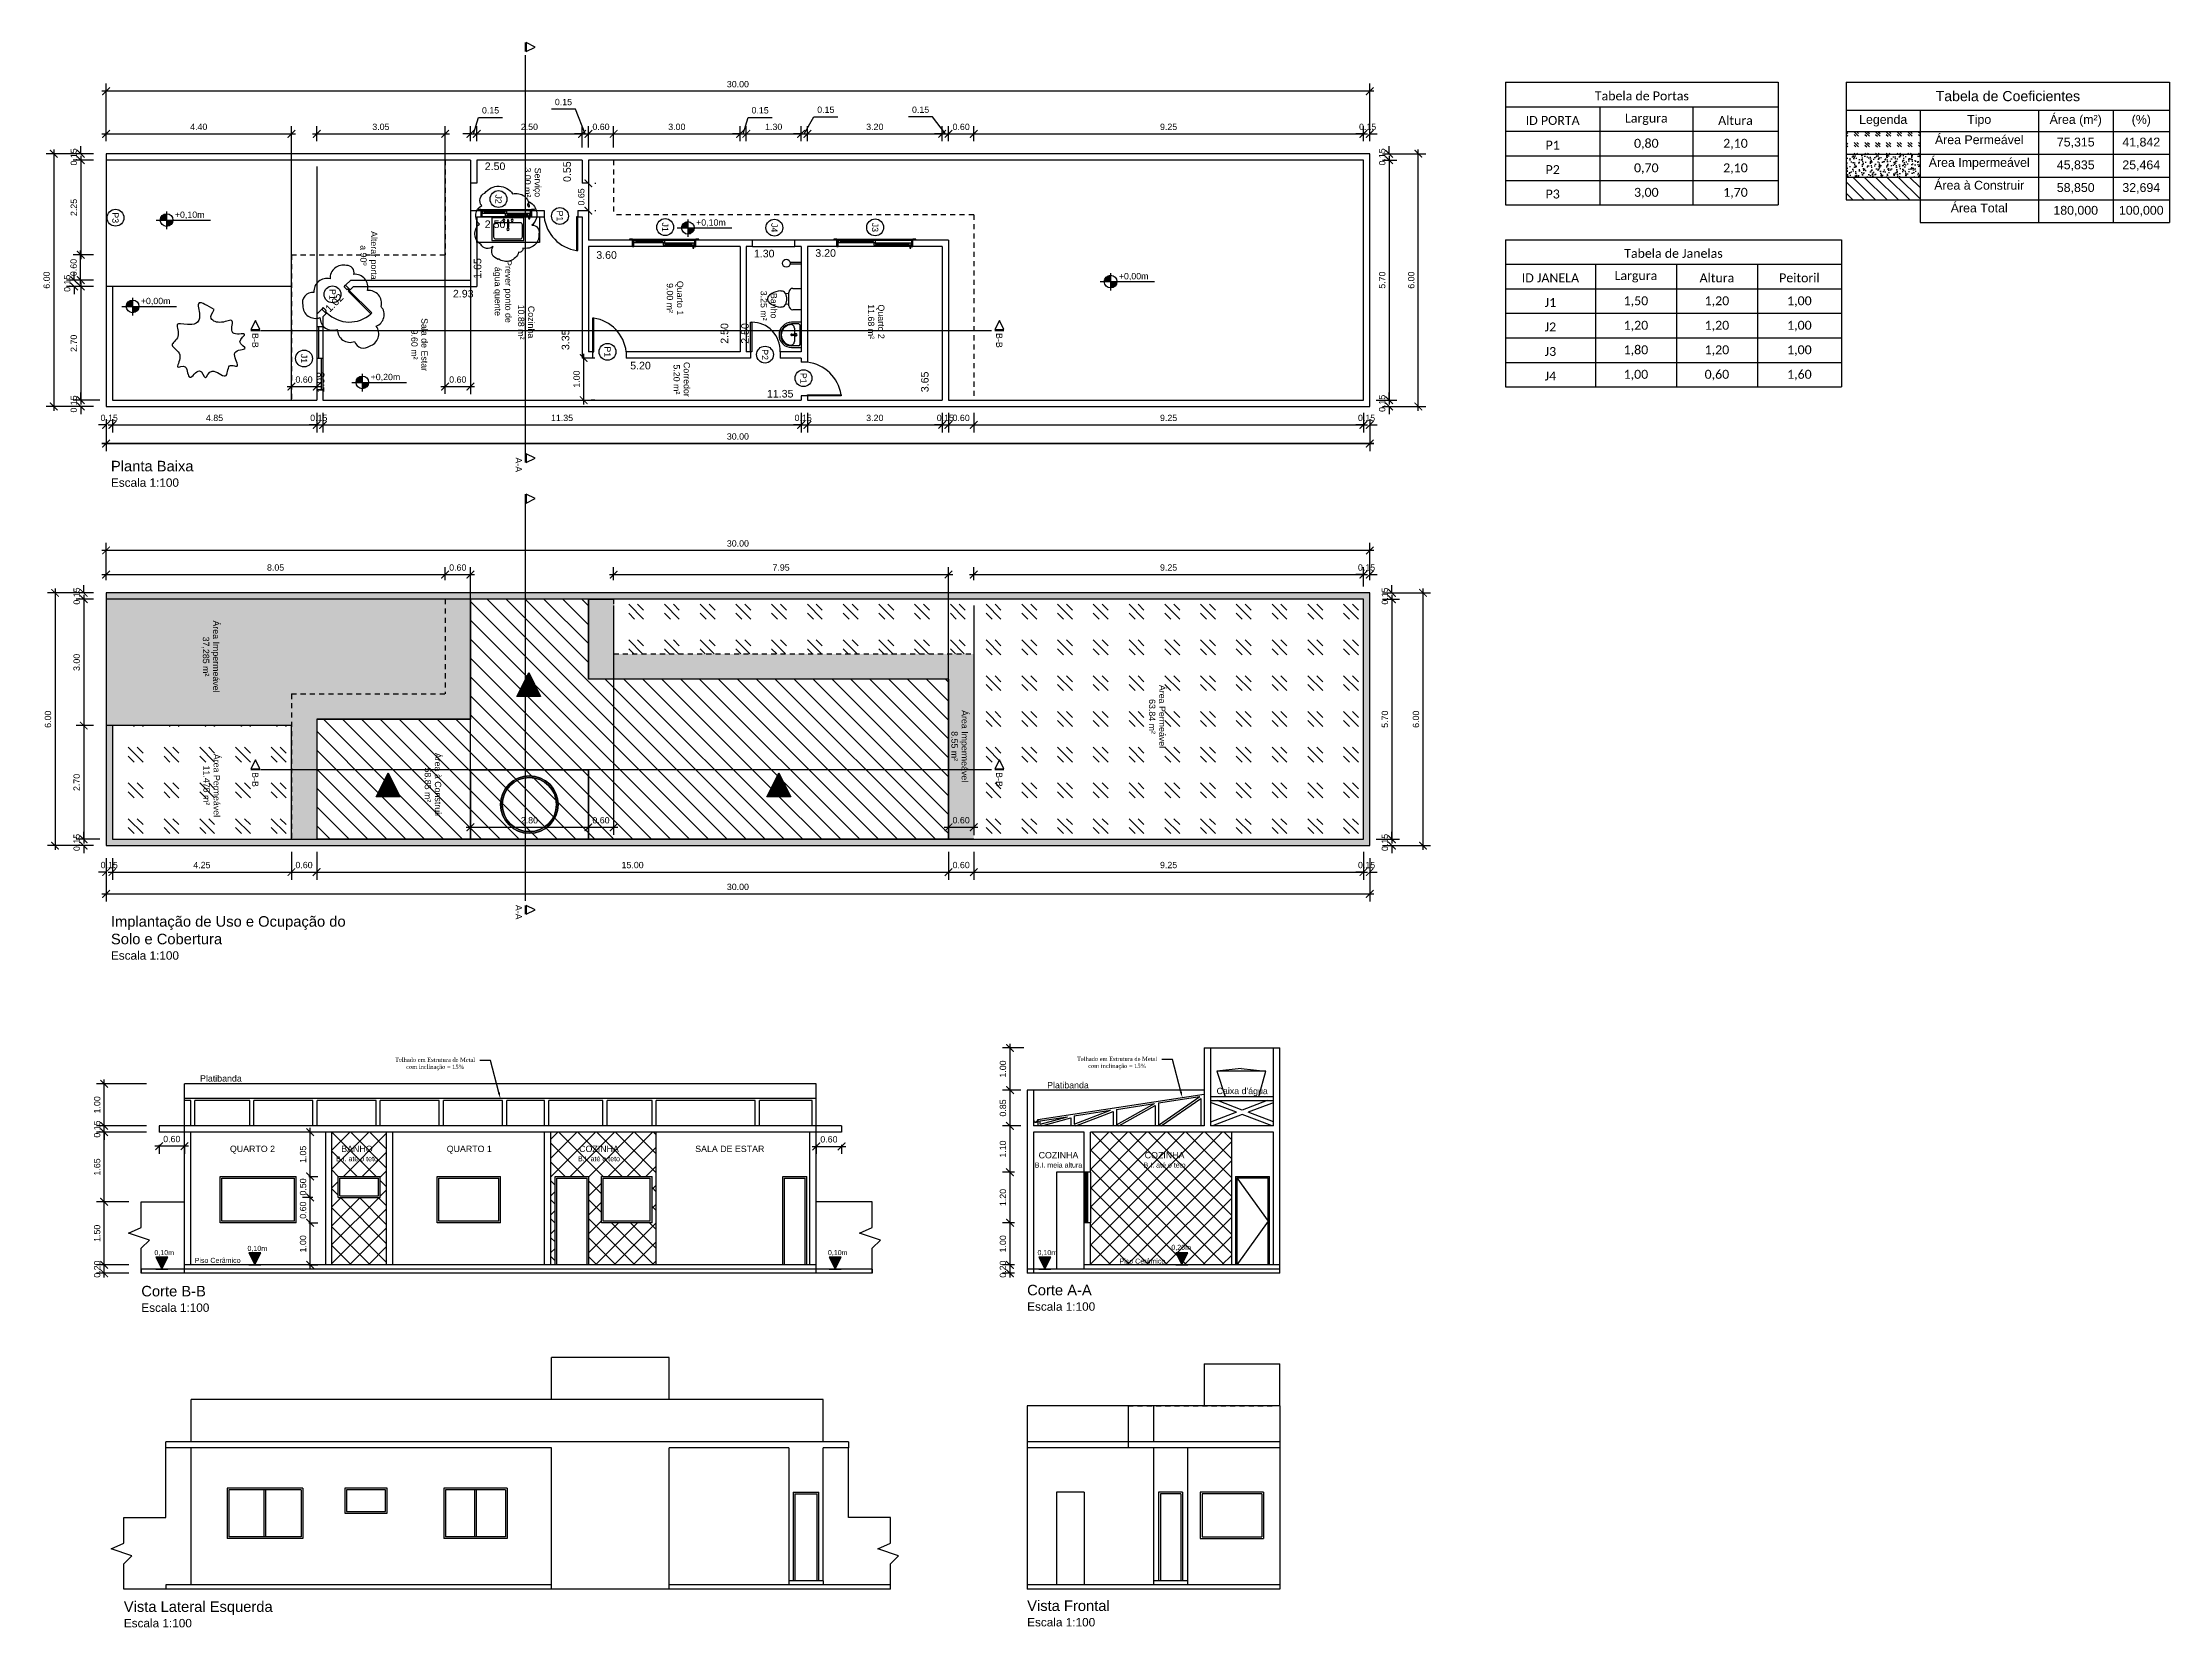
# Model space of a CAD drawing. Header units: metres. Extents: x 3.8 to 54.3, y 0.8 to 38.4.
import ezdxf
from ezdxf import colors
from ezdxf.entities.mleader import LeaderData, LeaderLine
from ezdxf.enums import TextEntityAlignment as Align
from ezdxf.math import Vec2, Vec3

# ---------------------------------------------------------------- set-up
doc = ezdxf.new("R2010")
doc.units = ezdxf.units.M
doc.header["$LTSCALE"] = 0.01
doc.linetypes.add('ACAD_ISO02W100', pattern=[15, 12, -3])
for name, color, linetype in [('Barrilete', 40, 'Continuous'), ('BI', 254, 'Continuous'), ('Calçada Externa', 253, 'Continuous'), ('Corte', 240, 'Continuous'), ('Cotas', 2, 'Continuous'), ('Janelas', 150, 'Continuous'), ('Mobília', 90, 'Continuous'), ('Nuvem de Revisão', 220, 'Continuous'), ('Paredes', 7, 'Continuous'), ('Porta', 170, 'Continuous'), ('Projeção da Cobertura', 42, 'ACAD_ISO02W100'), ('Tabelas', 250, 'Continuous'), ('Textos', 1, 'Continuous'), ('Área Impermeável', 9, 'Continuous'), ('Área Permeável', 82, 'Continuous'), ('Área à Construir', 1, 'Continuous')]:
    doc.layers.add(name, color=color, linetype=linetype)
doc.styles.add('Prefeitura', font='times.ttf')
doc.styles.get("Standard").update_dxf_attribs({"font": 'arial.ttf'})
doc.styles.add('Texto Tabelas', font='calibri.ttf')
doc.dimstyles.new('Cotas Externas', dxfattribs={"dimtxt": 0.15, "dimasz": 0.18, "dimexe": 0.18, "dimexo": 0.3, "dimgap": 0.09, "dimtad": 1, "dimzin": 0, "dimdsep": 46, "dimtxsty": 'Standard', "dimblk": 'ARCHTICK', "dimcen": 0.09, "dimdle": 0.1, "dimclrd": 256, "dimclre": 256, "dimclrt": 256, "dimadec": 0, "dimazin": 0, "dimtfac": 1, "dimtofl": 0, "dimtmove": 0, "dimatfit": 3, "dimfxl": 1, "dimtolj": 1, "dimtzin": 0, "dimlwd": -1, "dimlwe": -1, "dimarcsym": 0})
doc.dimstyles.new('Cotas Internas', dxfattribs={"dimtxt": 0.18, "dimasz": 0.18, "dimexe": 0.18, "dimexo": 0.3, "dimgap": 0.01, "dimtad": 1, "dimjust": 2, "dimtoh": 1, "dimzin": 0, "dimdsep": 46, "dimtxsty": 'Standard', "dimblk": 'ARCHTICK', "dimcen": 0.09, "dimdle": 0.1, "dimse1": 1, "dimse2": 1, "dimsd1": 1, "dimsd2": 1, "dimclrd": 256, "dimclre": 256, "dimclrt": 256, "dimadec": 0, "dimazin": 0, "dimtfac": 1, "dimtofl": 0, "dimtmove": 0, "dimatfit": 3, "dimfxl": 1, "dimtolj": 1, "dimtzin": 0, "dimlwd": -1, "dimlwe": -1, "dimarcsym": 0})

msp = doc.modelspace()

# ---------------------------------------------------------------- texts
at = {"layer": 'Corte', "char_height": 0.15, "attachment_point": 1, "rotation": 270}
for s, insert in [('\\pxqc;B-B', (8.91, 31.569)), ('\\pxqc;B-B', (26.572, 31.569)), ('\\pxqc;A-A', (15.162, 28.617)), ('\\pxqc;B-B', (8.91, 21.145)), ('\\pxqc;B-B', (26.572, 21.145)), ('\\pxqc;A-A', (15.162, 17.995))]:
    msp.add_mtext_dynamic_manual_height_columns(s, width=0.43373, gutter_width=0.75, heights=[0.146], dxfattribs=dict(at, insert=insert))
at = {"layer": 'Cotas', "char_height": 0.15, "attachment_point": 1}
for s, insert in [('\\pxql;+0,10m', (6.924, 34.412)), ('\\pxql;+0,10m', (19.299, 34.228)), ('\\pxql;+0,00m', (29.334, 32.953)), ('\\pxql;+0,00m', (6.116, 32.364)), ('\\pxql;+0,20m', (11.571, 30.559))]:
    msp.add_mtext_dynamic_manual_height_columns(s, width=1.49001, gutter_width=0.75, heights=[0], dxfattribs=dict(at, insert=insert))
at = {"layer": 'Nuvem de Revisão', "char_height": 0.15, "attachment_point": 1, "rotation": 270}
for s, width, heights, insert in [('\\pxqc;Alterar porta a 90º', 1.21396, [0.605], (11.729, 33.978)), ('\\pxqc;Prever ponto de água quente', 1.49001, [0], (14.919, 33.26))]:
    msp.add_mtext_dynamic_manual_height_columns(s, width=width, gutter_width=0.75, heights=heights, dxfattribs=dict(at, insert=insert))
at = {"layer": 'Tabelas'}
for s, insert, char_height, width, attachment_point in [('Tabela de Coeficientes', (50.44, 37.151), 0.24, 7.49247, 5), ('Legenda', (47.48, 36.567), 0.21, 1.57273, 5), ('Tipo', (49.76, 36.567), 0.21, 2.62725, 5), ('Área (m²)', (52.051, 36.567), 0.21, 1.59361, 5), ('(%)', (53.607, 36.567), 0.21, 1.15889, 5), ('Área Permeável', (49.76, 36.222), 0.21, 2.62725, 2), ('75,315', (52.051, 36.042), 0.21, 1.59361, 5), ('41,842', (53.607, 36.042), 0.21, 1.15889, 5), ('Área Impermeável', (49.76, 35.682), 0.21, 2.62725, 2), ('45,835', (52.051, 35.502), 0.21, 1.59361, 5), ('25,464', (53.607, 35.502), 0.21, 1.15889, 5), ('Área à Construir', (49.76, 35.142), 0.21, 2.62725, 2), ('58,850', (52.051, 34.962), 0.21, 1.59361, 5), ('32,694', (53.607, 34.962), 0.21, 1.15889, 5), ('Área Total', (49.76, 34.602), 0.21, 2.62725, 2), ('180,000', (52.051, 34.422), 0.21, 1.59361, 5), ('100,000', (53.607, 34.422), 0.21, 1.15889, 5)]:
    msp.add_mtext(s, dxfattribs=dict(at, insert=insert, char_height=char_height, width=width, attachment_point=attachment_point))
at = {"layer": 'Textos', "attachment_point": 1}
for s, width, heights, insert, char_height in [('\\pxql;Planta Baixa\\P{\\H0.8x;Escala 1:100}', 6.0403, [1.589], (5.407, 28.494), 0.25), ('\\pxql;Implantação de Uso e Ocupação do Solo e Cobertura\\P{\\H0.8x;Escala 1:100}', 6.0403, [1.589], (5.407, 17.684), 0.25), ('\\pxqc;Platibanda', 1.49001, [0], (7.272, 13.908), 0.15), ('\\pxqc;Platibanda', 1.49001, [0], (27.382, 13.746), 0.15), ("\\pxqc;Caixa d'água", 1.49001, [0], (31.518, 13.609), 0.15), ('\\pxqc;QUARTO 2', 1.49001, [0], (8.022, 12.235), 0.15), ('\\pxqc;BANHO\\P{\\H0.8x;B.I. até o teto}', 1.49001, [0], (10.502, 12.235), 0.15), ('\\pxqc;QUARTO 1', 1.49001, [0], (13.169, 12.235), 0.15), ('\\pxqc;COZINHA\\P{\\H0.8x;B.I. até o teto}', 1.49001, [0], (16.249, 12.235), 0.15), ('\\pxqc;SALA DE ESTAR', 1.79313, [0.178], (19.202, 12.235), 0.15), ('\\pxqc;COZINHA\\P{\\H0.8x;B.I. meia altura}', 1.49001, [0], (27.157, 12.085), 0.15), ('\\pxqc;COZINHA\\P{\\H0.8x;B.I. até o teto}', 1.49001, [0], (29.675, 12.085), 0.15), ('\\pxql;0,10m', 0.49888, [0.18], (6.439, 9.757), 0.12), ('\\pxql;0,10m', 0.49888, [0.18], (8.649, 9.857), 0.12), ('\\pxql;0,10m', 0.49888, [0.18], (22.428, 9.757), 0.12), ('\\pxql;0,10m', 0.49888, [0.18], (27.404, 9.757), 0.12), ('\\pxql;0,20m', 0.49888, [0.18], (30.582, 9.882), 0.12), ('\\pxqc;Piso Cerâmico', 1.49001, [0], (7.195, 9.572), 0.12), ('\\pxqc;Piso Cerâmico', 1.49001, [0], (29.148, 9.554), 0.12), ('\\pxql;Corte B-B\\P{\\H0.8x;Escala 1:100}', 6.0403, [1.589], (6.128, 8.907), 0.25), ('\\pxql;Corte A-A\\P{\\H0.8x;Escala 1:100}', 6.0403, [1.589], (27.158, 8.933), 0.25), ('\\pxql;Vista Lateral Esquerda\\P{\\H0.8x;Escala 1:100}', 6.0403, [1.589], (5.713, 1.417), 0.25), ('\\pxql;Vista Frontal\\P{\\H0.8x;Escala 1:100}', 6.0403, [1.589], (27.158, 1.439), 0.25)]:
    msp.add_mtext_dynamic_manual_height_columns(s, width=width, gutter_width=0.75, heights=heights, dxfattribs=dict(at, insert=insert, char_height=char_height))

# ---------------------------------------------------------------- blocks, each defined once
blk = doc.blocks.new('Janela 2FL Correr - Janela 2FLs 1_20 x 1_20-646450-Planta Baixa')
at = {"layer": 'Janelas'}
for p, q in [((-60, 10), (-67.5, 10)), ((-67.5, 10), (-67.5, 7.5)), ((-60, 7.5), (-60, 10)), ((-60, 10), (60, 10)), ((-60, 7.5), (-60, -7.5)), ((-57, -7.5), (-57, 7.5)), ((-57, 7.5), (57, 7.5)), ((1.5, 6.5), (-57, 6.5)), ((-57, 1.5), (1.5, 1.5)), ((-52, 5.5), (-52, 6.5)), ((-3.5, 6.5), (-52, 6.5)), ((-3.5, 5.5), (-52, 5.5)), ((-52, 4.5), (-52, 3.5)), ((-3.5, 4.5), (-52, 4.5)), ((-52, 3.5), (-3.5, 3.5)), ((-52, 1.5), (-52, 2.5)), ((-52, 2.5), (-3.5, 2.5)), ((-52, 1.5), (-3.5, 1.5)), ((-51, 4.5), (-51, 5.5)), ((-4.5, 5.5), (-51, 5.5)), ((-51, 2.5), (-51, 3.5)), ((-51, 2.5), (-4.5, 2.5)), ((-4.5, 5.5), (-4.5, 4.5)), ((-4.5, 3.5), (-4.5, 2.5)), ((-3.5, 6.5), (-3.5, 5.5)), ((-3.5, 3.5), (-3.5, 4.5)), ((-3.5, 2.5), (-3.5, 1.5)), ((56, 0.5), (-2.5, 0.5)), ((-2.5, 0.5), (-2.5, -4.5)), ((1.5, 1.5), (1.5, 6.5)), ((2.5, -0.5), (2.5, 0.5)), ((51, 0.5), (2.5, 0.5)), ((51, 0.5), (51, -0.5)), ((56, -4.5), (56, 0.5)), ((57, 7.5), (57, -7.5)), ((67.5, 10), (60, 10)), ((60, 10), (60, 7.5)), ((60, -7.5), (60, 7.5)), ((67.5, 7.5), (67.5, 10)), ((53.3, -7.5), (-57, -7.5)), ((-2.5, -4.5), (56, -4.5)), ((51, -0.5), (2.5, -0.5)), ((51, -1.5), (2.5, -1.5)), ((2.5, -1.5), (2.5, -2.5)), ((2.5, -2.5), (51, -2.5)), ((2.5, -3.5), (51, -3.5)), ((2.5, -4.5), (2.5, -3.5)), ((2.5, -4.5), (51, -4.5)), ((3.5, -1.5), (3.5, -0.5)), ((50, -0.5), (3.5, -0.5)), ((3.5, -3.5), (3.5, -2.5)), ((3.5, -3.5), (50, -3.5)), ((50, -0.5), (50, -1.5)), ((50, -2.5), (50, -3.5)), ((51, -2.5), (51, -1.5)), ((51, -3.5), (51, -4.5)), ((51.5, -4.5), (51.5, -5.3)), ((51.8, -4.5), (51.5, -4.5)), ((51.5, -4.5), (51.8, -4.5)), ((51.8, -5.3), (51.5, -5.3)), ((51.5, -5.3), (51.8, -5.3)), ((51.8, -4.5), (57.2, -4.5)), ((57.2, -5.3), (51.8, -5.3)), ((53.2, -5.3), (53.2, -11.5)), ((53.2, -9.5), (53.2, -11.5)), ((53.5, -11.8), (55.5, -11.8)), ((55.7, -11.5), (55.7, -5.3)), ((57, -7.5), (55.7, -7.5)), ((55.7, -11.5), (55.7, -9.5)), ((57.2, -4.5), (57.5, -4.5)), ((57.5, -4.5), (57.2, -4.5)), ((57.2, -5.3), (57.5, -5.3)), ((57.5, -5.3), (57.2, -5.3)), ((57.5, -5.3), (57.5, -4.5))]:
    blk.add_line(p, q, dxfattribs=at)
at = {"layer": 'Janelas', "lineweight": 25}
for p, q in [((-57, 7.5), (-60, 7.5)), ((-57, -7.5), (-57, 7.5)), ((-52, 6.5), (-57, 6.5)), ((-57, 6.5), (-57, 1.5)), ((-57, 1.5), (-52, 1.5)), ((-52, 5.5), (-52, 6.5)), ((-51, 5.5), (-52, 5.5)), ((-3.5, 4.5), (-52, 4.5)), ((-52, 4.5), (-52, 3.5)), ((-52, 3.5), (-52, 4.5)), ((-52, 4.5), (-51, 4.5)), ((-52, 3.5), (-3.5, 3.5)), ((-51, 3.5), (-52, 3.5)), ((-52, 1.5), (-52, 2.5)), ((-52, 2.5), (-51, 2.5)), ((-51, 4.5), (-51, 5.5)), ((-51, 2.5), (-51, 3.5)), ((-3.5, 5.5), (-4.5, 5.5)), ((-4.5, 5.5), (-4.5, 4.5)), ((-4.5, 4.5), (-3.5, 4.5)), ((-3.5, 3.5), (-4.5, 3.5)), ((-4.5, 3.5), (-4.5, 2.5)), ((-4.5, 2.5), (-3.5, 2.5)), ((-3.5, 6.5), (-3.5, 5.5)), ((1.5, 6.5), (-3.5, 6.5)), ((-3.5, 3.5), (-3.5, 4.5)), ((-3.5, 4.5), (-3.5, 3.5)), ((-3.5, 2.5), (-3.5, 1.5)), ((-3.5, 1.5), (1.5, 1.5)), ((2.5, 0.5), (-2.5, 0.5)), ((-2.5, 0.5), (-2.5, -4.5)), ((1.5, 1.5), (1.5, 6.5)), ((2.5, -0.5), (2.5, 0.5)), ((51, 0.5), (51, -0.5)), ((56, 0.5), (51, 0.5)), ((56, -4.5), (56, 0.5)), ((60, 7.5), (57, 7.5)), ((57, 7.5), (57, -4.5)), ((-60, -7.5), (-57, -7.5)), ((-2.5, -4.5), (2.5, -4.5)), ((3.5, -0.5), (2.5, -0.5)), ((51, -1.5), (2.5, -1.5)), ((2.5, -1.5), (2.5, -2.5)), ((2.5, -2.5), (2.5, -1.5)), ((2.5, -1.5), (3.5, -1.5)), ((2.5, -2.5), (51, -2.5)), ((3.5, -2.5), (2.5, -2.5)), ((2.5, -4.5), (2.5, -3.5)), ((2.5, -3.5), (3.5, -3.5)), ((3.5, -1.5), (3.5, -0.5)), ((3.5, -3.5), (3.5, -2.5)), ((51, -0.5), (50, -0.5)), ((50, -0.5), (50, -1.5)), ((50, -1.5), (51, -1.5)), ((51, -2.5), (50, -2.5)), ((50, -2.5), (50, -3.5)), ((50, -3.5), (51, -3.5)), ((51, -2.5), (51, -1.5)), ((51, -1.5), (51, -2.5)), ((51, -3.5), (51, -4.5)), ((51, -4.5), (51.8, -4.5)), ((57, -5.3), (57, -7.5)), ((57, -7.5), (60, -7.5))]:
    blk.add_line(p, q, dxfattribs=at)
at = {"layer": 'Janelas'}
for points in [[(53.3, -9.4), (53.3, -9.5), (53.2, -9.5), (53.2, -9.5)], [(55.7, -9.5), (55.7, -9.5), (55.7, -9.5), (55.7, -9.4)]]:
    blk.add_open_spline(points, degree=3, dxfattribs=at)
for points, knots in [([(53.2, -11.5), (53.2, -11.5), (53.3, -11.6), (53.3, -11.6), (53.3, -11.6), (53.3, -11.6), (53.3, -11.7), (53.3, -11.7), (53.3, -11.7), (53.4, -11.7), (53.4, -11.7), (53.4, -11.7), (53.4, -11.7), (53.5, -11.8), (53.5, -11.8)], [0, 0, 0, 0, 0.166667, 0.25, 0.333333, 0.375, 0.416667, 0.5, 0.541667, 0.583333, 0.666667, 0.75, 0.833333, 1, 1, 1, 1]), ([(55.5, -11.8), (55.5, -11.8), (55.6, -11.7), (55.6, -11.7), (55.6, -11.7), (55.6, -11.7), (55.7, -11.7), (55.7, -11.7), (55.7, -11.7), (55.7, -11.6), (55.7, -11.6), (55.7, -11.6), (55.7, -11.6), (55.7, -11.5), (55.7, -11.5)], [0, 0, 0, 0, 0.166667, 0.25, 0.333333, 0.416667, 0.458333, 0.5, 0.583333, 0.666667, 0.708333, 0.75, 0.833333, 1, 1, 1, 1])]:
    blk.add_open_spline(points, degree=3, knots=knots, dxfattribs=at)
blk = doc.blocks.new('*U814')
blk.add_lwpolyline([(0, 0), (0, 0.03), (-0.8, 0.03), (-0.8, 0)], close=True)
blk.add_arc((0.108, -0.113), 0.919, 96.7533, 171.0573)
blk = doc.blocks.new('*U815')
blk.add_lwpolyline([(0.8, 0), (0.77, 0), (0.77, 0.8), (0.8, 0.8)], close=True)
blk.add_arc((0.913, -0.108), 0.919, 98.9427, 173.2467)
blk = doc.blocks.new('*U816')
blk.add_lwpolyline([(0, 0), (0, -0.03), (0.8, -0.03), (0.8, 0)], close=True)
blk.add_arc((-0.108, 0.113), 0.919, 276.7533, 351.0573)
blk = doc.blocks.new('Porta 70cm')
at = {"layer": 'Janelas'}
blk.add_lwpolyline([(0, 0), (-0.7, 0), (-0.7, 0.03), (0, 0.03)], close=True, dxfattribs=at)
blk.add_arc((-0.036, 0.037), 0.664, 86.8815, 180.6096, dxfattribs=at)
blk = doc.blocks.new('Janela 2FL Correr - Janela 2FLs 1_50 x 1_20-628755-Planta Baixa')
for p, q in [((-75, 10), (-82.5, 10)), ((-82.5, 10), (-82.5, 7.5)), ((-75, 7.5), (-75, 10)), ((-75, 10), (75, 10)), ((-75, 7.5), (-75, -7.5)), ((-72, -7.5), (-72, 7.5)), ((-72, 7.5), (72, 7.5)), ((1.5, 6.5), (-72, 6.5)), ((-72, 1.5), (1.5, 1.5)), ((-67, 5.5), (-67, 6.5)), ((-3.5, 6.5), (-67, 6.5)), ((-3.5, 5.5), (-67, 5.5)), ((-67, 4.5), (-67, 3.5)), ((-3.5, 4.5), (-67, 4.5)), ((-67, 3.5), (-3.5, 3.5)), ((-67, 1.5), (-67, 2.5)), ((-67, 2.5), (-3.5, 2.5)), ((-67, 1.5), (-3.5, 1.5)), ((-66, 4.5), (-66, 5.5)), ((-4.5, 5.5), (-66, 5.5)), ((-66, 2.5), (-66, 3.5)), ((-66, 2.5), (-4.5, 2.5)), ((-4.5, 5.5), (-4.5, 4.5)), ((-4.5, 3.5), (-4.5, 2.5)), ((-3.5, 6.5), (-3.5, 5.5)), ((-3.5, 3.5), (-3.5, 4.5)), ((-3.5, 2.5), (-3.5, 1.5)), ((71, 0.5), (-2.5, 0.5)), ((-2.5, 0.5), (-2.5, -4.5)), ((1.5, 1.5), (1.5, 6.5)), ((2.5, -0.5), (2.5, 0.5)), ((66, 0.5), (2.5, 0.5)), ((66, 0.5), (66, -0.5)), ((71, -4.5), (71, 0.5)), ((72, 7.5), (72, -7.5)), ((82.5, 10), (75, 10)), ((75, 10), (75, 7.5)), ((75, -7.5), (75, 7.5)), ((82.5, 7.5), (82.5, 10)), ((68.3, -7.5), (-72, -7.5)), ((-2.5, -4.5), (71, -4.5)), ((66, -0.5), (2.5, -0.5)), ((66, -1.5), (2.5, -1.5)), ((2.5, -1.5), (2.5, -2.5)), ((2.5, -2.5), (66, -2.5)), ((2.5, -3.5), (66, -3.5)), ((2.5, -4.5), (2.5, -3.5)), ((2.5, -4.5), (66, -4.5)), ((3.5, -1.5), (3.5, -0.5)), ((65, -0.5), (3.5, -0.5)), ((3.5, -3.5), (3.5, -2.5)), ((3.5, -3.5), (65, -3.5)), ((65, -0.5), (65, -1.5)), ((65, -2.5), (65, -3.5)), ((66, -2.5), (66, -1.5)), ((66, -3.5), (66, -4.5)), ((66.5, -4.5), (66.5, -5.3)), ((66.8, -4.5), (66.5, -4.5)), ((66.5, -4.5), (66.8, -4.5)), ((66.8, -5.3), (66.5, -5.3)), ((66.5, -5.3), (66.8, -5.3)), ((66.8, -4.5), (72.2, -4.5)), ((72.2, -5.3), (66.8, -5.3)), ((68.2, -5.3), (68.2, -11.5)), ((68.2, -9.5), (68.2, -11.5)), ((68.5, -11.8), (70.5, -11.8)), ((70.7, -11.5), (70.7, -5.3)), ((72, -7.5), (70.7, -7.5)), ((70.7, -11.5), (70.7, -9.5)), ((72.2, -4.5), (72.5, -4.5)), ((72.5, -4.5), (72.2, -4.5)), ((72.2, -5.3), (72.5, -5.3)), ((72.5, -5.3), (72.2, -5.3)), ((72.5, -5.3), (72.5, -4.5))]:
    blk.add_line(p, q)
at = {"lineweight": 25}
for p, q in [((-72, 7.5), (-75, 7.5)), ((-72, -7.5), (-72, 7.5)), ((-67, 6.5), (-72, 6.5)), ((-72, 6.5), (-72, 1.5)), ((-72, 1.5), (-67, 1.5)), ((-67, 5.5), (-67, 6.5)), ((-66, 5.5), (-67, 5.5)), ((-3.5, 4.5), (-67, 4.5)), ((-67, 4.5), (-67, 3.5)), ((-67, 3.5), (-67, 4.5)), ((-67, 4.5), (-66, 4.5)), ((-67, 3.5), (-3.5, 3.5)), ((-66, 3.5), (-67, 3.5)), ((-67, 1.5), (-67, 2.5)), ((-67, 2.5), (-66, 2.5)), ((-66, 4.5), (-66, 5.5)), ((-66, 2.5), (-66, 3.5)), ((-3.5, 5.5), (-4.5, 5.5)), ((-4.5, 5.5), (-4.5, 4.5)), ((-4.5, 4.5), (-3.5, 4.5)), ((-3.5, 3.5), (-4.5, 3.5)), ((-4.5, 3.5), (-4.5, 2.5)), ((-4.5, 2.5), (-3.5, 2.5)), ((-3.5, 6.5), (-3.5, 5.5)), ((1.5, 6.5), (-3.5, 6.5)), ((-3.5, 3.5), (-3.5, 4.5)), ((-3.5, 4.5), (-3.5, 3.5)), ((-3.5, 2.5), (-3.5, 1.5)), ((-3.5, 1.5), (1.5, 1.5)), ((2.5, 0.5), (-2.5, 0.5)), ((-2.5, 0.5), (-2.5, -4.5)), ((1.5, 1.5), (1.5, 6.5)), ((2.5, -0.5), (2.5, 0.5)), ((66, 0.5), (66, -0.5)), ((71, 0.5), (66, 0.5)), ((71, -4.5), (71, 0.5)), ((75, 7.5), (72, 7.5)), ((72, 7.5), (72, -4.5)), ((-75, -7.5), (-72, -7.5)), ((-2.5, -4.5), (2.5, -4.5)), ((3.5, -0.5), (2.5, -0.5)), ((66, -1.5), (2.5, -1.5)), ((2.5, -1.5), (2.5, -2.5)), ((2.5, -2.5), (2.5, -1.5)), ((2.5, -1.5), (3.5, -1.5)), ((2.5, -2.5), (66, -2.5)), ((3.5, -2.5), (2.5, -2.5)), ((2.5, -4.5), (2.5, -3.5)), ((2.5, -3.5), (3.5, -3.5)), ((3.5, -1.5), (3.5, -0.5)), ((3.5, -3.5), (3.5, -2.5)), ((66, -0.5), (65, -0.5)), ((65, -0.5), (65, -1.5)), ((65, -1.5), (66, -1.5)), ((66, -2.5), (65, -2.5)), ((65, -2.5), (65, -3.5)), ((65, -3.5), (66, -3.5)), ((66, -2.5), (66, -1.5)), ((66, -1.5), (66, -2.5)), ((66, -3.5), (66, -4.5)), ((66, -4.5), (66.8, -4.5)), ((72, -5.3), (72, -7.5)), ((72, -7.5), (75, -7.5))]:
    blk.add_line(p, q, dxfattribs=at)
for points in [[(68.3, -9.4), (68.3, -9.5), (68.2, -9.5), (68.2, -9.5)], [(70.7, -9.5), (70.7, -9.5), (70.7, -9.5), (70.7, -9.4)]]:
    blk.add_open_spline(points, degree=3)
for points, knots in [([(68.2, -11.5), (68.2, -11.5), (68.3, -11.6), (68.3, -11.6), (68.3, -11.6), (68.3, -11.6), (68.3, -11.7), (68.3, -11.7), (68.3, -11.7), (68.4, -11.7), (68.4, -11.7), (68.4, -11.7), (68.4, -11.7), (68.5, -11.8), (68.5, -11.8)], [0, 0, 0, 0, 0.166667, 0.25, 0.333333, 0.375, 0.416667, 0.5, 0.541667, 0.583333, 0.666667, 0.75, 0.833333, 1, 1, 1, 1]), ([(70.5, -11.8), (70.5, -11.8), (70.6, -11.7), (70.6, -11.7), (70.6, -11.7), (70.6, -11.7), (70.7, -11.7), (70.7, -11.7), (70.7, -11.7), (70.7, -11.6), (70.7, -11.6), (70.7, -11.6), (70.7, -11.6), (70.7, -11.5), (70.7, -11.5)], [0, 0, 0, 0, 0.166667, 0.25, 0.333333, 0.416667, 0.458333, 0.5, 0.583333, 0.666667, 0.708333, 0.75, 0.833333, 1, 1, 1, 1])]:
    blk.add_open_spline(points, degree=3, knots=knots)
blk = doc.blocks.new('Janela 2FL Correr - Janela 2FLs 1_80 x 1_20-646655-Planta Baixa')
for p, q in [((-90, 10), (-97.5, 10)), ((-97.5, 10), (-97.5, 7.5)), ((-90, 7.5), (-90, 10)), ((-90, 10), (90, 10)), ((-90, 7.5), (-90, -7.5)), ((-87, -7.5), (-87, 7.5)), ((-87, 7.5), (87, 7.5)), ((1.5, 6.5), (-87, 6.5)), ((-87, 1.5), (1.5, 1.5)), ((-82, 5.5), (-82, 6.5)), ((-3.5, 6.5), (-82, 6.5)), ((-3.5, 5.5), (-82, 5.5)), ((-82, 4.5), (-82, 3.5)), ((-3.5, 4.5), (-82, 4.5)), ((-82, 3.5), (-3.5, 3.5)), ((-82, 1.5), (-82, 2.5)), ((-82, 2.5), (-3.5, 2.5)), ((-82, 1.5), (-3.5, 1.5)), ((-81, 4.5), (-81, 5.5)), ((-4.5, 5.5), (-81, 5.5)), ((-81, 2.5), (-81, 3.5)), ((-81, 2.5), (-4.5, 2.5)), ((-4.5, 5.5), (-4.5, 4.5)), ((-4.5, 3.5), (-4.5, 2.5)), ((-3.5, 6.5), (-3.5, 5.5)), ((-3.5, 3.5), (-3.5, 4.5)), ((-3.5, 2.5), (-3.5, 1.5)), ((86, 0.5), (-2.5, 0.5)), ((-2.5, 0.5), (-2.5, -4.5)), ((1.5, 1.5), (1.5, 6.5)), ((2.5, -0.5), (2.5, 0.5)), ((81, 0.5), (2.5, 0.5)), ((81, 0.5), (81, -0.5)), ((86, -4.5), (86, 0.5)), ((87, 7.5), (87, -7.5)), ((97.5, 10), (90, 10)), ((90, 10), (90, 7.5)), ((90, -7.5), (90, 7.5)), ((97.5, 7.5), (97.5, 10)), ((83.3, -7.5), (-87, -7.5)), ((-2.5, -4.5), (86, -4.5)), ((81, -0.5), (2.5, -0.5)), ((81, -1.5), (2.5, -1.5)), ((2.5, -1.5), (2.5, -2.5)), ((2.5, -2.5), (81, -2.5)), ((2.5, -3.5), (81, -3.5)), ((2.5, -4.5), (2.5, -3.5)), ((2.5, -4.5), (81, -4.5)), ((3.5, -1.5), (3.5, -0.5)), ((80, -0.5), (3.5, -0.5)), ((3.5, -3.5), (3.5, -2.5)), ((3.5, -3.5), (80, -3.5)), ((80, -0.5), (80, -1.5)), ((80, -2.5), (80, -3.5)), ((81, -2.5), (81, -1.5)), ((81, -3.5), (81, -4.5)), ((81.5, -4.5), (81.5, -5.3)), ((81.8, -4.5), (81.5, -4.5)), ((81.5, -4.5), (81.8, -4.5)), ((81.8, -5.3), (81.5, -5.3)), ((81.5, -5.3), (81.8, -5.3)), ((81.8, -4.5), (87.2, -4.5)), ((87.2, -5.3), (81.8, -5.3)), ((83.2, -5.3), (83.2, -11.5)), ((83.2, -9.5), (83.2, -11.5)), ((83.5, -11.8), (85.5, -11.8)), ((87, -7.5), (85.7, -7.5)), ((85.7, -11.5), (85.7, -9.5)), ((85.7, -11.5), (85.7, -5.3)), ((87.2, -4.5), (87.5, -4.5)), ((87.5, -4.5), (87.2, -4.5)), ((87.2, -5.3), (87.5, -5.3)), ((87.5, -5.3), (87.2, -5.3)), ((87.5, -5.3), (87.5, -4.5))]:
    blk.add_line(p, q)
at = {"lineweight": 25}
for p, q in [((-87, 7.5), (-90, 7.5)), ((-87, -7.5), (-87, 7.5)), ((-82, 6.5), (-87, 6.5)), ((-87, 6.5), (-87, 1.5)), ((-87, 1.5), (-82, 1.5)), ((-82, 5.5), (-82, 6.5)), ((-81, 5.5), (-82, 5.5)), ((-3.5, 4.5), (-82, 4.5)), ((-82, 4.5), (-82, 3.5)), ((-82, 3.5), (-82, 4.5)), ((-82, 4.5), (-81, 4.5)), ((-82, 3.5), (-3.5, 3.5)), ((-81, 3.5), (-82, 3.5)), ((-82, 1.5), (-82, 2.5)), ((-82, 2.5), (-81, 2.5)), ((-81, 4.5), (-81, 5.5)), ((-81, 2.5), (-81, 3.5)), ((-3.5, 5.5), (-4.5, 5.5)), ((-4.5, 5.5), (-4.5, 4.5)), ((-4.5, 4.5), (-3.5, 4.5)), ((-3.5, 3.5), (-4.5, 3.5)), ((-4.5, 3.5), (-4.5, 2.5)), ((-4.5, 2.5), (-3.5, 2.5)), ((-3.5, 6.5), (-3.5, 5.5)), ((1.5, 6.5), (-3.5, 6.5)), ((-3.5, 3.5), (-3.5, 4.5)), ((-3.5, 4.5), (-3.5, 3.5)), ((-3.5, 2.5), (-3.5, 1.5)), ((-3.5, 1.5), (1.5, 1.5)), ((2.5, 0.5), (-2.5, 0.5)), ((-2.5, 0.5), (-2.5, -4.5)), ((1.5, 1.5), (1.5, 6.5)), ((2.5, -0.5), (2.5, 0.5)), ((81, 0.5), (81, -0.5)), ((86, 0.5), (81, 0.5)), ((86, -4.5), (86, 0.5)), ((90, 7.5), (87, 7.5)), ((87, 7.5), (87, -4.5)), ((-90, -7.5), (-87, -7.5)), ((-2.5, -4.5), (2.5, -4.5)), ((3.5, -0.5), (2.5, -0.5)), ((81, -1.5), (2.5, -1.5)), ((2.5, -1.5), (2.5, -2.5)), ((2.5, -2.5), (2.5, -1.5)), ((2.5, -1.5), (3.5, -1.5)), ((2.5, -2.5), (81, -2.5)), ((3.5, -2.5), (2.5, -2.5)), ((2.5, -4.5), (2.5, -3.5)), ((2.5, -3.5), (3.5, -3.5)), ((3.5, -1.5), (3.5, -0.5)), ((3.5, -3.5), (3.5, -2.5)), ((81, -0.5), (80, -0.5)), ((80, -0.5), (80, -1.5)), ((80, -1.5), (81, -1.5)), ((81, -2.5), (80, -2.5)), ((80, -2.5), (80, -3.5)), ((80, -3.5), (81, -3.5)), ((81, -2.5), (81, -1.5)), ((81, -1.5), (81, -2.5)), ((81, -3.5), (81, -4.5)), ((81, -4.5), (81.8, -4.5)), ((87, -5.3), (87, -7.5)), ((87, -7.5), (90, -7.5))]:
    blk.add_line(p, q, dxfattribs=at)
for points in [[(83.3, -9.4), (83.3, -9.5), (83.2, -9.5), (83.2, -9.5)], [(85.7, -9.5), (85.7, -9.5), (85.7, -9.5), (85.7, -9.4)]]:
    blk.add_open_spline(points, degree=3)
for points, knots in [([(83.2, -11.5), (83.2, -11.5), (83.3, -11.6), (83.3, -11.6), (83.3, -11.6), (83.3, -11.6), (83.3, -11.7), (83.3, -11.7), (83.3, -11.7), (83.4, -11.7), (83.4, -11.7), (83.4, -11.7), (83.4, -11.7), (83.5, -11.8), (83.5, -11.8)], [0, 0, 0, 0, 0.166667, 0.25, 0.333333, 0.375, 0.416667, 0.5, 0.541667, 0.583333, 0.666667, 0.75, 0.833333, 1, 1, 1, 1]), ([(85.5, -11.8), (85.5, -11.8), (85.6, -11.7), (85.6, -11.7), (85.6, -11.7), (85.6, -11.7), (85.7, -11.7), (85.7, -11.7), (85.7, -11.7), (85.7, -11.6), (85.7, -11.6), (85.7, -11.6), (85.7, -11.6), (85.7, -11.5), (85.7, -11.5)], [0, 0, 0, 0, 0.166667, 0.25, 0.333333, 0.416667, 0.458333, 0.5, 0.583333, 0.666667, 0.708333, 0.75, 0.833333, 1, 1, 1, 1])]:
    blk.add_open_spline(points, degree=3, knots=knots)
blk = doc.blocks.new('Janela Maxim-ar - WC 1_00 x 0_60-628378-Planta Baixa')
for p, q in [((-50, -5.1), (-50, 10.2)), ((50, 10.2), (-50, 10.2)), ((50, -5.1), (50, 10.2)), ((-50, -5.1), (50, -5.1))]:
    blk.add_line(p, q)
blk = doc.blocks.new('Pia Cozinha')
for p, q in [((0, 0), (1.487, 0)), ((0, -0.606), (0, 0)), ((1.487, 0), (1.487, -0.606)), ((1.122, -0.024), (0.362, -0.024)), ((0.362, -0.024), (0.362, -0.559)), ((0.4, -0.189), (0.4, -0.47)), ((0.729, -0.138), (0.451, -0.138)), ((0.729, -0.081), (0.729, -0.241)), ((0.755, -0.081), (0.755, -0.241)), ((1.033, -0.138), (0.755, -0.138)), ((1.084, -0.47), (1.084, -0.189)), ((1.122, -0.559), (1.122, -0.024)), ((1.487, -0.606), (0, -0.606)), ((0.362, -0.559), (1.122, -0.559)), ((0.451, -0.521), (1.033, -0.521))]:
    blk.add_line(p, q)
for centre, radius, start, end in [((0.451, -0.189), 0.0508, 90, 180), ((0.451, -0.47), 0.0508, 180, 270), ((0.642, -0.081), 0.0254, 0, 180), ((0.642, -0.081), 0.0254, 180, 0), ((0.742, -0.294), 0.0254, 0, 180), ((0.742, -0.294), 0.0254, 180, 0), ((0.742, -0.081), 0.0127, 0, 180), ((0.742, -0.241), 0.0127, 180, 0), ((0.842, -0.081), 0.0254, 0, 180), ((0.842, -0.081), 0.0254, 180, 0), ((1.033, -0.189), 0.0508, 0, 90), ((1.033, -0.47), 0.0508, 270, 0)]:
    blk.add_arc(centre, radius, start, end)
blk = doc.blocks.new('Pia WC')
for p, q in [((0, 59.8), (-22.5, 59.8)), ((-5.5, 55.9), (-22.4, 55.9)), ((-2.5, 6.9), (-2.5, 52.9)), ((0, 59.8), (0, 0)), ((-23.9, 31.1), (-14.2, 31.4)), ((-23.9, 29), (-23.9, 31.1)), ((-14.2, 28.6), (-23.9, 29)), ((-22.5, 0), (0, 0)), ((-22.4, 31), (-22.4, 29)), ((-13.8, 31), (-22.4, 31)), ((-22.4, 29), (-13.8, 29)), ((-5.5, 3.9), (-22.4, 3.9)), ((-15.9, 46), (-15.9, 31.3)), ((-15.9, 28.7), (-15.9, 14))]:
    blk.add_line(p, q)
for centre, radius, start, end in [((-22.5, 29.9), 29.9, 90, 270), ((-22.4, 29.9), 26, 90, 270), ((-22.4, 29.9), 24.6, 100.5532, 259.867), ((-24.3, 46), 8.43, 0, 107.7612), ((-5.5, 52.9), 3, 0, 90), ((-24.5, 14), 8.6, 254.9779, 0), ((-22.4, 29.9), 1.88, 42.4747, 326.6466), ((-12, 30), 2.6, 356.9351, 147.9475), ((-12, 30), 2.6, 212.0525, 356.9351), ((-12, 30), 2, 0, 180), ((-12, 30), 2, 180, 0), ((-5.5, 6.9), 3, 270, 0)]:
    blk.add_arc(centre, radius, start, end)
blk = doc.blocks.new('Vaso Sanitario')
for p, q in [((-19.6, 50.7), (0, 50.7)), ((0, 50.7), (0, 0)), ((-78.7, 30.1), (-79.9, 26.6)), ((-79.9, 26.6), (-79.9, 24.1)), ((-79.9, 24.1), (-78.7, 20.6)), ((-77.4, 32.3), (-78.7, 30.1)), ((-78.7, 20.6), (-77.4, 18.4)), ((-74.9, 34.8), (-77.4, 32.3)), ((-77.4, 18.4), (-74.9, 15.8)), ((-69.8, 38.4), (-74.9, 34.8)), ((-74.9, 15.8), (-69.8, 12.3)), ((-64.7, 40.7), (-69.8, 38.4)), ((-69.8, 12.3), (-64.7, 9.9)), ((-59.6, 42.6), (-64.7, 40.7)), ((-64.7, 9.9), (-59.6, 8.1)), ((-54.5, 43.9), (-59.6, 42.6)), ((-59.6, 8.1), (-54.5, 6.7)), ((-49.5, 44.4), (-54.5, 43.9)), ((-54.5, 6.7), (-49.5, 6.3)), ((-46.9, 44.2), (-49.5, 44.4)), ((-49.5, 6.3), (-46.9, 6.5)), ((-44.4, 43.7), (-46.9, 44.2)), ((-46.9, 6.5), (-44.4, 7)), ((-41.8, 43), (-44.4, 43.7)), ((-44.4, 7), (-41.8, 7.6)), ((-39.3, 41.6), (-41.8, 43)), ((-41.8, 7.6), (-39.3, 9.1)), ((-36.8, 38.6), (-39.3, 41.6)), ((-39.3, 9.1), (-36.8, 12.1)), ((-35.5, 35.1), (-36.8, 38.6)), ((-29.1, 37.7), (-36.8, 38.6)), ((-36.8, 12.1), (-35.5, 15.6)), ((-29.1, 13), (-36.8, 12.1)), ((-34.2, 27.9), (-35.5, 35.1)), ((-35.5, 15.6), (-34.2, 22.8)), ((-34.2, 22.8), (-34.2, 27.9)), ((-29.1, 9.5), (-29.1, 41.2)), ((0, 0), (-19.6, 0))]:
    blk.add_line(p, q)
for centre, start, end in [((-19.6, 41.2), 90, 180), ((-19.6, 9.5), 180, 270)]:
    blk.add_arc(centre, 9.46, start, end)
blk = doc.blocks.new('Identificador Área e Ambiente')
for tag, p in [('ID_AMBIENTE', (-0.035, 0.055)), ('ID_AREA', (-0.035, -0.186))]:
    blk.add_attdef(tag, text='', height=0.15).set_placement(p, align=Align.CENTER)
blk = doc.blocks.new('Identificador de Portas')
at = {"layer": 'Área à Construir'}
blk.add_circle((0, 0), 0.2, dxfattribs=at)
blk.add_attdef('ID_PORTA', text='', height=0.15, dxfattribs=at).set_placement((0, 0), align=Align.MIDDLE_CENTER)
blk = doc.blocks.new('Identificador de Janelas')
at = {"layer": 'Área à Construir'}
blk.add_circle((0, 0), 0.2, dxfattribs=at)
blk.add_attdef('ID_JANELA', text='', height=0.15, dxfattribs=at).set_placement((0, 0), align=Align.MIDDLE_CENTER)
blk = doc.blocks.new('*D832')
at = {"layer": 'Defpoints', "color": 0, "transparency": 16777216}
for p in [(25.141, 33.584), (24.831, 29.934), (25.141, 29.934)]:
    blk.add_point(p, dxfattribs=at)
at = {"layer": 'Cotas', "transparency": 16777216, "insert": (24.729, 30.368), "char_height": 0.18, "attachment_point": 5, "rotation": 90}
blk.add_mtext('\\A1;3.65', dxfattribs=at)
blk = doc.blocks.new('_ArchTick')
at = {"color": 0, "linetype": 'ByBlock', "const_width": 0.15}
blk.add_lwpolyline([(-0.5, -0.5), (0.5, 0.5)], dxfattribs=at)
blk = doc.blocks.new('*D833')
at = {"layer": 'Defpoints', "color": 0, "transparency": 16777216}
for p in [(21.941, 33.584), (25.141, 33.584), (21.941, 33.325)]:
    blk.add_point(p, dxfattribs=at)
at = {"layer": 'Cotas', "transparency": 16777216, "insert": (22.374, 33.427), "char_height": 0.18, "attachment_point": 5}
blk.add_mtext('\\A1;3.20', dxfattribs=at)
blk = doc.blocks.new('*D834')
at = {"layer": 'Defpoints', "color": 0, "transparency": 16777216}
for p in [(20.491, 33.584), (21.791, 33.584), (20.491, 33.311)]:
    blk.add_point(p, dxfattribs=at)
at = {"layer": 'Cotas', "transparency": 16777216, "insert": (20.916, 33.413), "char_height": 0.18, "attachment_point": 5}
blk.add_mtext('\\A1;1.30', dxfattribs=at)
blk = doc.blocks.new('*D835')
at = {"layer": 'Defpoints', "color": 0, "transparency": 16777216}
for p in [(20.491, 33.584), (20.491, 31.084), (20.562, 31.084)]:
    blk.add_point(p, dxfattribs=at)
at = {"layer": 'Cotas', "transparency": 16777216, "insert": (20.46, 31.519), "char_height": 0.18, "attachment_point": 5, "rotation": 90}
blk.add_mtext('\\A1;2.50', dxfattribs=at)
blk = doc.blocks.new('*D836')
at = {"layer": 'Defpoints', "color": 0, "transparency": 16777216}
for p in [(20.341, 33.584), (20.075, 31.084), (20.341, 31.084)]:
    blk.add_point(p, dxfattribs=at)
at = {"layer": 'Cotas', "transparency": 16777216, "insert": (19.973, 31.519), "char_height": 0.18, "attachment_point": 5, "rotation": 90}
blk.add_mtext('\\A1;2.50', dxfattribs=at)
blk = doc.blocks.new('*D837')
at = {"layer": 'Defpoints', "color": 0, "transparency": 16777216}
for p in [(16.741, 33.584), (20.341, 33.584), (16.741, 33.277)]:
    blk.add_point(p, dxfattribs=at)
at = {"layer": 'Cotas', "transparency": 16777216, "insert": (17.174, 33.379), "char_height": 0.18, "attachment_point": 5}
blk.add_mtext('\\A1;3.60', dxfattribs=at)
blk = doc.blocks.new('*D838')
at = {"layer": 'Defpoints', "color": 0, "transparency": 16777216}
for p in [(16.591, 34.284), (16.301, 30.934), (16.591, 30.934)]:
    blk.add_point(p, dxfattribs=at)
at = {"layer": 'Cotas', "transparency": 16777216, "insert": (16.199, 31.368), "char_height": 0.18, "attachment_point": 5, "rotation": 90}
blk.add_mtext('\\A1;3.35', dxfattribs=at)
blk = doc.blocks.new('*D839')
at = {"layer": 'Defpoints', "color": 0, "transparency": 16777216}
for p in [(14.091, 34.284), (14.091, 34.008), (16.591, 34.284)]:
    blk.add_point(p, dxfattribs=at)
at = {"layer": 'Cotas', "transparency": 16777216, "insert": (14.526, 34.11), "char_height": 0.18, "attachment_point": 5}
blk.add_mtext('\\A1;2.50', dxfattribs=at)
blk = doc.blocks.new('*D840')
at = {"layer": 'Defpoints', "color": 0, "transparency": 16777216}
for p in [(14.091, 34.284), (14.091, 32.634), (14.213, 32.634)]:
    blk.add_point(p, dxfattribs=at)
at = {"layer": 'Cotas', "transparency": 16777216, "insert": (14.111, 33.06), "char_height": 0.18, "attachment_point": 5, "rotation": 90}
blk.add_mtext('\\A1;1.65', dxfattribs=at)
blk = doc.blocks.new('*D841')
at = {"layer": 'Defpoints', "color": 0, "transparency": 16777216}
for p in [(11.162, 32.634), (11.162, 32.359), (14.091, 32.634)]:
    blk.add_point(p, dxfattribs=at)
at = {"layer": 'Cotas', "transparency": 16777216, "insert": (13.771, 32.461), "char_height": 0.18, "attachment_point": 5}
blk.add_mtext('\\A1;2.93', dxfattribs=at)
blk = doc.blocks.new('*D842')
at = {"layer": 'Defpoints', "color": 0, "transparency": 16777216}
for p in [(11.162, 32.634), (10.441, 31.913), (10.482, 31.871)]:
    blk.add_point(p, dxfattribs=at)
at = {"layer": 'Área à Construir', "transparency": 16777216, "insert": (10.71, 32.244), "char_height": 0.18, "attachment_point": 5, "rotation": 45}
blk.add_mtext('\\A1;1.02', dxfattribs=at)
blk = doc.blocks.new('*D843')
at = {"layer": 'Defpoints', "color": 0, "transparency": 16777216}
for p in [(10.441, 31.913), (10.441, 29.934), (10.489, 29.934)]:
    blk.add_point(p, dxfattribs=at)
at = {"layer": 'Cotas', "transparency": 16777216, "insert": (10.387, 30.359), "char_height": 0.18, "attachment_point": 5, "rotation": 90}
blk.add_mtext('\\A1;1.98', dxfattribs=at)
blk = doc.blocks.new('*D844')
at = {"layer": 'Defpoints', "color": 0, "transparency": 16777216}
for p in [(10.441, 29.934), (21.791, 29.984), (21.791, 29.934)]:
    blk.add_point(p, dxfattribs=at)
at = {"layer": 'Cotas', "transparency": 16777216, "insert": (21.295, 30.086), "char_height": 0.18, "attachment_point": 5}
blk.add_mtext('\\A1;11.35', dxfattribs=at)
blk = doc.blocks.new('*D845')
at = {"layer": 'Defpoints', "color": 0, "transparency": 16777216}
for p in [(16.591, 30.934), (21.791, 30.934), (16.591, 30.652)]:
    blk.add_point(p, dxfattribs=at)
at = {"layer": 'Cotas', "transparency": 16777216, "insert": (17.979, 30.754), "char_height": 0.18, "attachment_point": 5}
blk.add_mtext('\\A1;5.20', dxfattribs=at)
blk = doc.blocks.new('*D846')
at = {"layer": 'Cotas', "transparency": 16777216}
for p, q in [((16.629, 31.034), (16.629, 29.834)), ((16.891, 30.934), (16.809, 30.934)), ((16.891, 29.934), (16.809, 29.934))]:
    blk.add_line(p, q, dxfattribs=at)
at = {"layer": 'Defpoints', "color": 0, "transparency": 16777216}
for p in [(16.591, 30.934), (16.591, 29.934), (16.629, 29.934)]:
    blk.add_point(p, dxfattribs=at)
at = {"layer": 'Cotas', "transparency": 16777216, "xscale": 0.18, "yscale": 0.18, "zscale": 0.18}
for p, rotation in [((16.629, 30.934), 90), ((16.629, 29.934), 270)]:
    blk.add_blockref('_ArchTick', p, dxfattribs=dict(at, rotation=rotation))
at = {"layer": 'Cotas', "transparency": 16777216, "insert": (16.463, 30.434), "char_height": 0.15, "attachment_point": 5, "rotation": 90}
blk.add_mtext('\\A1;1.00', dxfattribs=at)
blk = doc.blocks.new('*D847')
at = {"layer": 'Defpoints', "color": 0, "transparency": 16777216}
for p in [(14.091, 35.634), (14.091, 35.384), (16.591, 35.634)]:
    blk.add_point(p, dxfattribs=at)
at = {"layer": 'Cotas', "transparency": 16777216, "insert": (14.526, 35.486), "char_height": 0.18, "attachment_point": 5}
blk.add_mtext('\\A1;2.50', dxfattribs=at)
blk = doc.blocks.new('*D848')
at = {"layer": 'Defpoints', "color": 0, "transparency": 16777216}
for p in [(16.591, 35.634), (16.34, 35.084), (16.591, 35.084)]:
    blk.add_point(p, dxfattribs=at)
at = {"layer": 'Cotas', "transparency": 16777216, "insert": (16.238, 35.359), "char_height": 0.18, "attachment_point": 5, "rotation": 90}
blk.add_mtext('\\A1;0.55', dxfattribs=at)
blk = doc.blocks.new('*D849')
at = {"layer": 'Cotas', "transparency": 16777216}
for p, q in [((16.741, 35.184), (16.741, 34.334)), ((16.891, 35.084), (16.921, 35.084)), ((16.891, 34.434), (16.921, 34.434))]:
    blk.add_line(p, q, dxfattribs=at)
at = {"layer": 'Defpoints', "color": 0, "transparency": 16777216}
for p in [(16.591, 35.084), (16.591, 34.434), (16.741, 34.434)]:
    blk.add_point(p, dxfattribs=at)
at = {"layer": 'Cotas', "transparency": 16777216, "xscale": 0.18, "yscale": 0.18, "zscale": 0.18}
for p, rotation in [((16.741, 35.084), 90), ((16.741, 34.434), 270)]:
    blk.add_blockref('_ArchTick', p, dxfattribs=dict(at, rotation=rotation))
at = {"layer": 'Cotas', "transparency": 16777216, "insert": (16.574, 34.759), "char_height": 0.15, "attachment_point": 5, "rotation": 90}
blk.add_mtext('\\A1;0.65', dxfattribs=at)
blk = doc.blocks.new('*D850')
at = {"layer": 'Defpoints', "color": 0, "transparency": 16777216}
for p in [(5.291, 29.784), (5.441, 29.784), (5.441, 29.346)]:
    blk.add_point(p, dxfattribs=at)
at = {"layer": 'Área à Construir', "transparency": 16777216}
for p, q in [((5.291, 29.346), (5.111, 29.346)), ((5.291, 29.484), (5.291, 29.166)), ((5.441, 29.484), (5.441, 29.166)), ((5.441, 29.346), (5.621, 29.346))]:
    blk.add_line(p, q, dxfattribs=at)
at = {"layer": 'Área à Construir', "transparency": 16777216, "xscale": 0.18, "yscale": 0.18, "zscale": 0.18}
blk.add_blockref('_ArchTick', (5.291, 29.346), dxfattribs=at)
at = {"layer": 'Área à Construir', "transparency": 16777216, "xscale": 0.18, "yscale": 0.18, "zscale": 0.18, "rotation": 180}
blk.add_blockref('_ArchTick', (5.441, 29.346), dxfattribs=at)
at = {"layer": 'Área à Construir', "transparency": 16777216, "insert": (5.366, 29.512), "char_height": 0.15, "attachment_point": 5}
blk.add_mtext('\\A1;0.15', dxfattribs=at)
blk = doc.blocks.new('*D851')
at = {"layer": 'Cotas', "transparency": 16777216}
for p, q in [((5.341, 29.346), (10.391, 29.346)), ((5.441, 29.484), (5.441, 29.166)), ((10.291, 29.634), (10.291, 29.166))]:
    blk.add_line(p, q, dxfattribs=at)
at = {"layer": 'Defpoints', "color": 0, "transparency": 16777216}
for p in [(10.291, 29.934), (5.441, 29.784), (10.291, 29.346)]:
    blk.add_point(p, dxfattribs=at)
at = {"layer": 'Cotas', "transparency": 16777216, "xscale": 0.18, "yscale": 0.18, "zscale": 0.18}
for p, rotation in [((5.441, 29.346), 180.0000000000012), ((10.291, 29.346), 1.22133299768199e-12)]:
    blk.add_blockref('_ArchTick', p, dxfattribs=dict(at, rotation=rotation))
at = {"layer": 'Cotas', "transparency": 16777216, "insert": (7.866, 29.512), "char_height": 0.15, "attachment_point": 5}
blk.add_mtext('\\A1;4.85', dxfattribs=at)
blk = doc.blocks.new('*D852')
at = {"layer": 'Cotas', "transparency": 16777216}
for p, q in [((10.291, 29.346), (10.111, 29.346)), ((10.291, 29.634), (10.291, 29.166)), ((10.441, 29.634), (10.441, 29.166)), ((10.441, 29.346), (10.621, 29.346))]:
    blk.add_line(p, q, dxfattribs=at)
at = {"layer": 'Defpoints', "color": 0, "transparency": 16777216}
for p in [(10.291, 29.934), (10.441, 29.934), (10.441, 29.346)]:
    blk.add_point(p, dxfattribs=at)
at = {"layer": 'Cotas', "transparency": 16777216, "xscale": 0.18, "yscale": 0.18, "zscale": 0.18}
for p, rotation in [((10.291, 29.346), 1.199040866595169e-12), ((10.441, 29.346), 180.0000000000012)]:
    blk.add_blockref('_ArchTick', p, dxfattribs=dict(at, rotation=rotation))
at = {"layer": 'Cotas', "transparency": 16777216, "insert": (10.341, 29.512), "char_height": 0.15, "attachment_point": 5}
blk.add_mtext('\\A1;0.15', dxfattribs=at)
blk = doc.blocks.new('*D853')
at = {"layer": 'Cotas', "transparency": 16777216}
for p, q in [((10.341, 29.346), (21.891, 29.346)), ((10.441, 29.634), (10.441, 29.166)), ((21.791, 29.634), (21.791, 29.166))]:
    blk.add_line(p, q, dxfattribs=at)
at = {"layer": 'Defpoints', "color": 0, "transparency": 16777216}
for p in [(10.441, 29.934), (21.791, 29.934), (21.791, 29.346)]:
    blk.add_point(p, dxfattribs=at)
at = {"layer": 'Cotas', "transparency": 16777216, "xscale": 0.18, "yscale": 0.18, "zscale": 0.18}
for p, rotation in [((10.441, 29.346), 180.0000000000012), ((21.791, 29.346), 1.22133299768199e-12)]:
    blk.add_blockref('_ArchTick', p, dxfattribs=dict(at, rotation=rotation))
at = {"layer": 'Cotas', "transparency": 16777216, "insert": (16.116, 29.512), "char_height": 0.15, "attachment_point": 5}
blk.add_mtext('\\A1;11.35', dxfattribs=at)
blk = doc.blocks.new('*D854')
at = {"layer": 'Cotas', "transparency": 16777216}
for p, q in [((21.791, 29.346), (21.611, 29.346)), ((21.791, 29.634), (21.791, 29.166)), ((21.941, 29.634), (21.941, 29.166)), ((21.941, 29.346), (22.121, 29.346))]:
    blk.add_line(p, q, dxfattribs=at)
at = {"layer": 'Defpoints', "color": 0, "transparency": 16777216}
for p in [(21.791, 29.934), (21.941, 29.934), (21.941, 29.346)]:
    blk.add_point(p, dxfattribs=at)
at = {"layer": 'Cotas', "transparency": 16777216, "xscale": 0.18, "yscale": 0.18, "zscale": 0.18}
for p, rotation in [((21.791, 29.346), 1.199040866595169e-12), ((21.941, 29.346), 180.0000000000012)]:
    blk.add_blockref('_ArchTick', p, dxfattribs=dict(at, rotation=rotation))
at = {"layer": 'Cotas', "transparency": 16777216, "insert": (21.841, 29.512), "char_height": 0.15, "attachment_point": 5}
blk.add_mtext('\\A1;0.15', dxfattribs=at)
blk = doc.blocks.new('*D855')
at = {"layer": 'Cotas', "transparency": 16777216}
for p, q in [((21.841, 29.346), (25.241, 29.346)), ((21.941, 29.634), (21.941, 29.166)), ((25.141, 29.634), (25.141, 29.166))]:
    blk.add_line(p, q, dxfattribs=at)
at = {"layer": 'Defpoints', "color": 0, "transparency": 16777216}
for p in [(21.941, 29.934), (25.141, 29.934), (25.141, 29.346)]:
    blk.add_point(p, dxfattribs=at)
at = {"layer": 'Cotas', "transparency": 16777216, "xscale": 0.18, "yscale": 0.18, "zscale": 0.18}
for p, rotation in [((21.941, 29.346), 180.0000000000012), ((25.141, 29.346), 1.22133299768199e-12)]:
    blk.add_blockref('_ArchTick', p, dxfattribs=dict(at, rotation=rotation))
at = {"layer": 'Cotas', "transparency": 16777216, "insert": (23.541, 29.512), "char_height": 0.15, "attachment_point": 5}
blk.add_mtext('\\A1;3.20', dxfattribs=at)
blk = doc.blocks.new('*D856')
at = {"layer": 'Cotas', "transparency": 16777216}
for p, q in [((25.141, 29.346), (24.961, 29.346)), ((25.141, 29.634), (25.141, 29.166)), ((25.291, 29.634), (25.291, 29.166)), ((25.291, 29.346), (25.471, 29.346))]:
    blk.add_line(p, q, dxfattribs=at)
at = {"layer": 'Defpoints', "color": 0, "transparency": 16777216}
for p in [(25.141, 29.934), (25.291, 29.934), (25.291, 29.346)]:
    blk.add_point(p, dxfattribs=at)
at = {"layer": 'Cotas', "transparency": 16777216, "xscale": 0.18, "yscale": 0.18, "zscale": 0.18}
for p, rotation in [((25.141, 29.346), 1.199040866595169e-12), ((25.291, 29.346), 180.0000000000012)]:
    blk.add_blockref('_ArchTick', p, dxfattribs=dict(at, rotation=rotation))
at = {"layer": 'Cotas', "transparency": 16777216, "insert": (25.216, 29.512), "char_height": 0.15, "attachment_point": 5}
blk.add_mtext('\\A1;0.15', dxfattribs=at)
blk = doc.blocks.new('*D857')
at = {"layer": 'Cotas', "transparency": 16777216}
for p, q in [((25.191, 29.346), (25.991, 29.346)), ((25.291, 29.634), (25.291, 29.166)), ((25.891, 29.634), (25.891, 29.166))]:
    blk.add_line(p, q, dxfattribs=at)
at = {"layer": 'Defpoints', "color": 0, "transparency": 16777216}
for p in [(25.291, 29.934), (25.891, 29.934), (25.891, 29.346)]:
    blk.add_point(p, dxfattribs=at)
at = {"layer": 'Cotas', "transparency": 16777216, "xscale": 0.18, "yscale": 0.18, "zscale": 0.18}
for p, rotation in [((25.291, 29.346), 180.0000000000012), ((25.891, 29.346), 1.22133299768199e-12)]:
    blk.add_blockref('_ArchTick', p, dxfattribs=dict(at, rotation=rotation))
at = {"layer": 'Cotas', "transparency": 16777216, "insert": (25.591, 29.512), "char_height": 0.15, "attachment_point": 5}
blk.add_mtext('\\A1;0.60', dxfattribs=at)
blk = doc.blocks.new('*D858')
at = {"layer": 'Cotas', "transparency": 16777216}
for p, q in [((25.791, 29.346), (35.241, 29.346)), ((25.891, 29.634), (25.891, 29.166)), ((35.141, 29.634), (35.141, 29.166))]:
    blk.add_line(p, q, dxfattribs=at)
at = {"layer": 'Defpoints', "color": 0, "transparency": 16777216}
for p in [(25.891, 29.934), (35.141, 29.934), (35.141, 29.346)]:
    blk.add_point(p, dxfattribs=at)
at = {"layer": 'Cotas', "transparency": 16777216, "xscale": 0.18, "yscale": 0.18, "zscale": 0.18}
for p, rotation in [((25.891, 29.346), 180.0000000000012), ((35.141, 29.346), 1.22133299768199e-12)]:
    blk.add_blockref('_ArchTick', p, dxfattribs=dict(at, rotation=rotation))
at = {"layer": 'Cotas', "transparency": 16777216, "insert": (30.516, 29.512), "char_height": 0.15, "attachment_point": 5}
blk.add_mtext('\\A1;9.25', dxfattribs=at)
blk = doc.blocks.new('*D859')
at = {"layer": 'Cotas', "transparency": 16777216}
for p, q in [((35.141, 29.346), (34.961, 29.346)), ((35.141, 29.634), (35.141, 29.166)), ((35.291, 29.484), (35.291, 29.166)), ((35.291, 29.346), (35.471, 29.346))]:
    blk.add_line(p, q, dxfattribs=at)
at = {"layer": 'Defpoints', "color": 0, "transparency": 16777216}
for p in [(35.141, 29.934), (35.291, 29.784), (35.291, 29.346)]:
    blk.add_point(p, dxfattribs=at)
at = {"layer": 'Cotas', "transparency": 16777216, "xscale": 0.18, "yscale": 0.18, "zscale": 0.18}
for p, rotation in [((35.141, 29.346), 1.199040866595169e-12), ((35.291, 29.346), 180.0000000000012)]:
    blk.add_blockref('_ArchTick', p, dxfattribs=dict(at, rotation=rotation))
at = {"layer": 'Cotas', "transparency": 16777216, "insert": (35.216, 29.512), "char_height": 0.15, "attachment_point": 5}
blk.add_mtext('\\A1;0.15', dxfattribs=at)
blk = doc.blocks.new('*D860')
at = {"layer": 'Cotas', "transparency": 16777216}
for p, q in [((35.753, 35.784), (35.753, 35.964)), ((35.591, 35.784), (35.933, 35.784)), ((35.591, 35.634), (35.933, 35.634)), ((35.753, 35.634), (35.753, 35.454))]:
    blk.add_line(p, q, dxfattribs=at)
at = {"layer": 'Defpoints', "color": 0, "transparency": 16777216}
for p in [(35.291, 35.784), (35.291, 35.634), (35.753, 35.634)]:
    blk.add_point(p, dxfattribs=at)
at = {"layer": 'Cotas', "transparency": 16777216, "xscale": 0.18, "yscale": 0.18, "zscale": 0.18}
for p, rotation in [((35.753, 35.784), 270), ((35.753, 35.634), 90)]:
    blk.add_blockref('_ArchTick', p, dxfattribs=dict(at, rotation=rotation))
at = {"layer": 'Cotas', "transparency": 16777216, "insert": (35.586, 35.709), "char_height": 0.15, "attachment_point": 5, "rotation": 90}
blk.add_mtext('\\A1;0.15', dxfattribs=at)
blk = doc.blocks.new('*D861')
at = {"layer": 'Cotas', "transparency": 16777216}
for p, q in [((35.591, 35.634), (35.933, 35.634)), ((35.753, 35.734), (35.753, 29.834)), ((35.441, 29.934), (35.933, 29.934))]:
    blk.add_line(p, q, dxfattribs=at)
at = {"layer": 'Defpoints', "color": 0, "transparency": 16777216}
for p in [(35.291, 35.634), (35.141, 29.934), (35.753, 29.934)]:
    blk.add_point(p, dxfattribs=at)
at = {"layer": 'Cotas', "transparency": 16777216, "xscale": 0.18, "yscale": 0.18, "zscale": 0.18}
for p, rotation in [((35.753, 35.634), 90), ((35.753, 29.934), 270)]:
    blk.add_blockref('_ArchTick', p, dxfattribs=dict(at, rotation=rotation))
at = {"layer": 'Cotas', "transparency": 16777216, "insert": (35.586, 32.784), "char_height": 0.15, "attachment_point": 5, "rotation": 90}
blk.add_mtext('\\A1;5.70', dxfattribs=at)
blk = doc.blocks.new('*D862')
at = {"layer": 'Cotas', "transparency": 16777216}
for p, q in [((35.441, 29.934), (35.933, 29.934)), ((35.753, 29.934), (35.753, 30.114)), ((35.591, 29.784), (35.933, 29.784)), ((35.753, 29.784), (35.753, 29.604))]:
    blk.add_line(p, q, dxfattribs=at)
at = {"layer": 'Defpoints', "color": 0, "transparency": 16777216}
for p in [(35.141, 29.934), (35.291, 29.784), (35.753, 29.784)]:
    blk.add_point(p, dxfattribs=at)
at = {"layer": 'Cotas', "transparency": 16777216, "xscale": 0.18, "yscale": 0.18, "zscale": 0.18}
for p, rotation in [((35.753, 29.934), 270), ((35.753, 29.784), 90)]:
    blk.add_blockref('_ArchTick', p, dxfattribs=dict(at, rotation=rotation))
at = {"layer": 'Cotas', "transparency": 16777216, "insert": (35.586, 29.859), "char_height": 0.15, "attachment_point": 5, "rotation": 90}
blk.add_mtext('\\A1;0.15', dxfattribs=at)
blk = doc.blocks.new('*D863')
at = {"layer": 'Cotas', "transparency": 16777216}
for p, q in [((36.444, 29.684), (36.444, 35.884)), ((35.591, 35.784), (36.624, 35.784)), ((35.591, 29.784), (36.624, 29.784))]:
    blk.add_line(p, q, dxfattribs=at)
at = {"layer": 'Defpoints', "color": 0, "transparency": 16777216}
for p in [(35.291, 35.784), (36.444, 35.784), (35.291, 29.784)]:
    blk.add_point(p, dxfattribs=at)
at = {"layer": 'Cotas', "transparency": 16777216, "xscale": 0.18, "yscale": 0.18, "zscale": 0.18}
for p, rotation in [((36.444, 35.784), 90), ((36.444, 29.784), 270)]:
    blk.add_blockref('_ArchTick', p, dxfattribs=dict(at, rotation=rotation))
at = {"layer": 'Cotas', "transparency": 16777216, "insert": (36.277, 32.784), "char_height": 0.15, "attachment_point": 5, "rotation": 90}
blk.add_mtext('\\A1;6.00', dxfattribs=at)
blk = doc.blocks.new('*D864')
at = {"layer": 'Cotas', "transparency": 16777216}
for p, q in [((5.291, 29.484), (5.291, 28.724)), ((35.291, 29.484), (35.291, 28.724)), ((5.191, 28.904), (35.391, 28.904))]:
    blk.add_line(p, q, dxfattribs=at)
at = {"layer": 'Defpoints', "color": 0, "transparency": 16777216}
for p in [(5.291, 29.784), (35.291, 29.784), (35.291, 28.904)]:
    blk.add_point(p, dxfattribs=at)
at = {"layer": 'Cotas', "transparency": 16777216, "xscale": 0.18, "yscale": 0.18, "zscale": 0.18, "rotation": 180}
blk.add_blockref('_ArchTick', (5.291, 28.904), dxfattribs=at)
at = {"layer": 'Cotas', "transparency": 16777216, "xscale": 0.18, "yscale": 0.18, "zscale": 0.18}
blk.add_blockref('_ArchTick', (35.291, 28.904), dxfattribs=at)
at = {"layer": 'Cotas', "transparency": 16777216, "insert": (20.291, 29.071), "char_height": 0.15, "attachment_point": 5}
blk.add_mtext('\\A1;30.00', dxfattribs=at)
blk = doc.blocks.new('*D865')
at = {"layer": 'Cotas', "transparency": 16777216}
for p, q in [((5.291, 29.484), (5.291, 28.724)), ((35.291, 29.484), (35.291, 28.724)), ((35.391, 28.904), (5.191, 28.904))]:
    blk.add_line(p, q, dxfattribs=at)
at = {"layer": 'Defpoints', "color": 0, "transparency": 16777216}
for p in [(5.291, 29.784), (35.291, 29.784), (5.291, 28.904)]:
    blk.add_point(p, dxfattribs=at)
at = {"layer": 'Cotas', "transparency": 16777216, "xscale": 0.18, "yscale": 0.18, "zscale": 0.18, "rotation": 180}
blk.add_blockref('_ArchTick', (5.291, 28.904), dxfattribs=at)
at = {"layer": 'Cotas', "transparency": 16777216, "xscale": 0.18, "yscale": 0.18, "zscale": 0.18}
blk.add_blockref('_ArchTick', (35.291, 28.904), dxfattribs=at)
at = {"layer": 'Cotas', "transparency": 16777216, "insert": (20.291, 29.071), "char_height": 0.15, "attachment_point": 5}
blk.add_mtext('\\A1;30.00', dxfattribs=at)
blk = doc.blocks.new('*D866')
at = {"layer": 'Cotas', "transparency": 16777216}
for p, q in [((4.692, 35.784), (4.692, 35.964)), ((4.991, 35.784), (4.512, 35.784)), ((4.991, 35.634), (4.512, 35.634)), ((4.692, 35.634), (4.692, 35.454))]:
    blk.add_line(p, q, dxfattribs=at)
at = {"layer": 'Defpoints', "color": 0, "transparency": 16777216}
for p in [(4.692, 35.634), (5.291, 35.784), (5.291, 35.634)]:
    blk.add_point(p, dxfattribs=at)
at = {"layer": 'Cotas', "transparency": 16777216, "xscale": 0.18, "yscale": 0.18, "zscale": 0.18}
for p, rotation in [((4.692, 35.784), 270), ((4.692, 35.634), 90)]:
    blk.add_blockref('_ArchTick', p, dxfattribs=dict(at, rotation=rotation))
at = {"layer": 'Cotas', "transparency": 16777216, "insert": (4.525, 35.709), "char_height": 0.15, "attachment_point": 5, "rotation": 90}
blk.add_mtext('\\A1;0.15', dxfattribs=at)
blk = doc.blocks.new('*D867')
at = {"layer": 'Cotas', "transparency": 16777216}
for p, q in [((4.991, 35.634), (4.512, 35.634)), ((4.692, 35.734), (4.692, 33.284)), ((4.991, 33.384), (4.512, 33.384))]:
    blk.add_line(p, q, dxfattribs=at)
at = {"layer": 'Defpoints', "color": 0, "transparency": 16777216}
for p in [(5.291, 35.634), (4.692, 33.384), (5.291, 33.384)]:
    blk.add_point(p, dxfattribs=at)
at = {"layer": 'Cotas', "transparency": 16777216, "xscale": 0.18, "yscale": 0.18, "zscale": 0.18}
for p, rotation in [((4.692, 35.634), 90), ((4.692, 33.384), 270)]:
    blk.add_blockref('_ArchTick', p, dxfattribs=dict(at, rotation=rotation))
at = {"layer": 'Cotas', "transparency": 16777216, "insert": (4.525, 34.509), "char_height": 0.15, "attachment_point": 5, "rotation": 90}
blk.add_mtext('\\A1;2.25', dxfattribs=at)
blk = doc.blocks.new('*D868')
at = {"layer": 'Cotas', "transparency": 16777216}
for p, q in [((4.991, 32.634), (4.512, 32.634)), ((4.692, 32.734), (4.692, 29.834)), ((5.141, 29.934), (4.512, 29.934))]:
    blk.add_line(p, q, dxfattribs=at)
at = {"layer": 'Defpoints', "color": 0, "transparency": 16777216}
for p in [(5.291, 32.634), (4.692, 29.934), (5.441, 29.934)]:
    blk.add_point(p, dxfattribs=at)
at = {"layer": 'Cotas', "transparency": 16777216, "xscale": 0.18, "yscale": 0.18, "zscale": 0.18}
for p, rotation in [((4.692, 32.634), 90), ((4.692, 29.934), 270)]:
    blk.add_blockref('_ArchTick', p, dxfattribs=dict(at, rotation=rotation))
at = {"layer": 'Cotas', "transparency": 16777216, "insert": (4.525, 31.284), "char_height": 0.15, "attachment_point": 5, "rotation": 90}
blk.add_mtext('\\A1;2.70', dxfattribs=at)
blk = doc.blocks.new('*D869')
at = {"layer": 'Cotas', "transparency": 16777216}
for p, q in [((5.141, 29.934), (4.512, 29.934)), ((4.692, 29.934), (4.692, 30.114)), ((4.991, 29.784), (4.512, 29.784)), ((4.692, 29.784), (4.692, 29.604))]:
    blk.add_line(p, q, dxfattribs=at)
at = {"layer": 'Defpoints', "color": 0, "transparency": 16777216}
for p in [(5.441, 29.934), (4.692, 29.784), (5.291, 29.784)]:
    blk.add_point(p, dxfattribs=at)
at = {"layer": 'Cotas', "transparency": 16777216, "xscale": 0.18, "yscale": 0.18, "zscale": 0.18}
for p, rotation in [((4.692, 29.934), 270), ((4.692, 29.784), 90)]:
    blk.add_blockref('_ArchTick', p, dxfattribs=dict(at, rotation=rotation))
at = {"layer": 'Cotas', "transparency": 16777216, "insert": (4.525, 29.844), "char_height": 0.15, "attachment_point": 5, "rotation": 90}
blk.add_mtext('\\A1;0.15', dxfattribs=at)
blk = doc.blocks.new('*D870')
at = {"layer": 'Cotas', "transparency": 16777216}
for p, q in [((4.048, 35.884), (4.048, 29.684)), ((4.991, 35.784), (3.868, 35.784)), ((4.991, 29.784), (3.868, 29.784))]:
    blk.add_line(p, q, dxfattribs=at)
at = {"layer": 'Defpoints', "color": 0, "transparency": 16777216}
for p in [(5.291, 35.784), (4.048, 29.784), (5.291, 29.784)]:
    blk.add_point(p, dxfattribs=at)
at = {"layer": 'Cotas', "transparency": 16777216, "xscale": 0.18, "yscale": 0.18, "zscale": 0.18}
for p, rotation in [((4.048, 35.784), 90), ((4.048, 29.784), 270)]:
    blk.add_blockref('_ArchTick', p, dxfattribs=dict(at, rotation=rotation))
at = {"layer": 'Cotas', "transparency": 16777216, "insert": (3.882, 32.784), "char_height": 0.15, "attachment_point": 5, "rotation": 90}
blk.add_mtext('\\A1;6.00', dxfattribs=at)
blk = doc.blocks.new('*D871')
at = {"layer": 'Cotas', "transparency": 16777216}
for p, q in [((5.291, 36.084), (5.291, 36.436)), ((9.691, 30.084), (9.691, 36.436)), ((5.191, 36.256), (9.791, 36.256))]:
    blk.add_line(p, q, dxfattribs=at)
at = {"layer": 'Defpoints', "color": 0, "transparency": 16777216}
for p in [(9.691, 36.256), (5.291, 35.784), (9.691, 29.784)]:
    blk.add_point(p, dxfattribs=at)
at = {"layer": 'Cotas', "transparency": 16777216, "xscale": 0.18, "yscale": 0.18, "zscale": 0.18, "rotation": 180}
blk.add_blockref('_ArchTick', (5.291, 36.256), dxfattribs=at)
at = {"layer": 'Cotas', "transparency": 16777216, "xscale": 0.18, "yscale": 0.18, "zscale": 0.18}
blk.add_blockref('_ArchTick', (9.691, 36.256), dxfattribs=at)
at = {"layer": 'Cotas', "transparency": 16777216, "insert": (7.491, 36.422), "char_height": 0.15, "attachment_point": 5}
blk.add_mtext('\\A1;4.40', dxfattribs=at)
blk = doc.blocks.new('*D872')
at = {"layer": 'Cotas', "transparency": 16777216}
for p, q in [((10.291, 35.484), (10.291, 30.076)), ((9.691, 30.084), (9.691, 30.436)), ((9.591, 30.256), (10.391, 30.256))]:
    blk.add_line(p, q, dxfattribs=at)
at = {"layer": 'Defpoints', "color": 0, "transparency": 16777216}
for p in [(10.291, 35.784), (10.291, 30.256), (9.691, 29.784)]:
    blk.add_point(p, dxfattribs=at)
at = {"layer": 'Cotas', "transparency": 16777216, "xscale": 0.18, "yscale": 0.18, "zscale": 0.18, "rotation": 180}
blk.add_blockref('_ArchTick', (9.691, 30.256), dxfattribs=at)
at = {"layer": 'Cotas', "transparency": 16777216, "xscale": 0.18, "yscale": 0.18, "zscale": 0.18}
blk.add_blockref('_ArchTick', (10.291, 30.256), dxfattribs=at)
at = {"layer": 'Cotas', "transparency": 16777216, "insert": (9.991, 30.422), "char_height": 0.15, "attachment_point": 5}
blk.add_mtext('\\A1;0.60', dxfattribs=at)
blk = doc.blocks.new('*D873')
at = {"layer": 'Cotas', "transparency": 16777216}
for p, q in [((10.291, 36.084), (10.291, 36.436)), ((13.341, 30.084), (13.341, 36.436)), ((10.191, 36.256), (13.441, 36.256))]:
    blk.add_line(p, q, dxfattribs=at)
at = {"layer": 'Defpoints', "color": 0, "transparency": 16777216}
for p in [(13.341, 36.256), (10.291, 35.784), (13.341, 29.784)]:
    blk.add_point(p, dxfattribs=at)
at = {"layer": 'Cotas', "transparency": 16777216, "xscale": 0.18, "yscale": 0.18, "zscale": 0.18, "rotation": 180}
blk.add_blockref('_ArchTick', (10.291, 36.256), dxfattribs=at)
at = {"layer": 'Cotas', "transparency": 16777216, "xscale": 0.18, "yscale": 0.18, "zscale": 0.18}
blk.add_blockref('_ArchTick', (13.341, 36.256), dxfattribs=at)
at = {"layer": 'Cotas', "transparency": 16777216, "insert": (11.816, 36.422), "char_height": 0.15, "attachment_point": 5}
blk.add_mtext('\\A1;3.05', dxfattribs=at)
blk = doc.blocks.new('*D874')
at = {"layer": 'Cotas', "transparency": 16777216}
for p, q in [((13.941, 35.484), (13.941, 30.076)), ((13.341, 30.084), (13.341, 30.436)), ((13.241, 30.256), (14.041, 30.256))]:
    blk.add_line(p, q, dxfattribs=at)
at = {"layer": 'Defpoints', "color": 0, "transparency": 16777216}
for p in [(13.941, 35.784), (13.941, 30.256), (13.341, 29.784)]:
    blk.add_point(p, dxfattribs=at)
at = {"layer": 'Cotas', "transparency": 16777216, "xscale": 0.18, "yscale": 0.18, "zscale": 0.18, "rotation": 180}
blk.add_blockref('_ArchTick', (13.341, 30.256), dxfattribs=at)
at = {"layer": 'Cotas', "transparency": 16777216, "xscale": 0.18, "yscale": 0.18, "zscale": 0.18}
blk.add_blockref('_ArchTick', (13.941, 30.256), dxfattribs=at)
at = {"layer": 'Cotas', "transparency": 16777216, "insert": (13.641, 30.422), "char_height": 0.15, "attachment_point": 5}
blk.add_mtext('\\A1;0.60', dxfattribs=at)
blk = doc.blocks.new('*D817')
at = {"layer": 'Cotas', "transparency": 16777216}
for p, q in [((13.941, 36.084), (13.941, 36.436)), ((14.016, 36.256), (14.133, 36.647)), ((14.091, 36.084), (14.091, 36.436)), ((14.133, 36.647), (14.704, 36.647)), ((13.941, 36.256), (13.761, 36.256)), ((13.941, 36.256), (14.091, 36.256)), ((14.091, 36.256), (14.271, 36.256))]:
    blk.add_line(p, q, dxfattribs=at)
at = {"layer": 'Defpoints', "color": 0, "transparency": 16777216}
for p in [(14.091, 36.256), (13.941, 35.784), (14.091, 35.784)]:
    blk.add_point(p, dxfattribs=at)
at = {"layer": 'Cotas', "transparency": 16777216, "xscale": 0.18, "yscale": 0.18, "zscale": 0.18}
blk.add_blockref('_ArchTick', (13.941, 36.256), dxfattribs=at)
at = {"layer": 'Cotas', "transparency": 16777216, "xscale": 0.18, "yscale": 0.18, "zscale": 0.18, "rotation": 180}
blk.add_blockref('_ArchTick', (14.091, 36.256), dxfattribs=at)
at = {"layer": 'Cotas', "transparency": 16777216, "insert": (14.419, 36.814), "char_height": 0.15, "attachment_point": 5}
blk.add_mtext('\\A1;0.15', dxfattribs=at)
blk = doc.blocks.new('*D875')
at = {"layer": 'Cotas', "transparency": 16777216}
for p, q in [((14.091, 36.084), (14.091, 36.436)), ((16.591, 35.934), (16.591, 36.436)), ((13.991, 36.256), (16.691, 36.256))]:
    blk.add_line(p, q, dxfattribs=at)
at = {"layer": 'Defpoints', "color": 0, "transparency": 16777216}
for p in [(16.591, 36.256), (14.091, 35.784), (16.591, 35.634)]:
    blk.add_point(p, dxfattribs=at)
at = {"layer": 'Cotas', "transparency": 16777216, "xscale": 0.18, "yscale": 0.18, "zscale": 0.18, "rotation": 180}
blk.add_blockref('_ArchTick', (14.091, 36.256), dxfattribs=at)
at = {"layer": 'Cotas', "transparency": 16777216, "xscale": 0.18, "yscale": 0.18, "zscale": 0.18}
blk.add_blockref('_ArchTick', (16.591, 36.256), dxfattribs=at)
at = {"layer": 'Cotas', "transparency": 16777216, "insert": (15.341, 36.422), "char_height": 0.15, "attachment_point": 5}
blk.add_mtext('\\A1;2.50', dxfattribs=at)
blk = doc.blocks.new('*D876')
at = {"layer": 'Cotas', "transparency": 16777216}
for p, q in [((16.436, 36.845), (15.865, 36.845)), ((16.666, 36.256), (16.436, 36.845)), ((16.591, 35.934), (16.591, 36.436)), ((16.741, 35.934), (16.741, 36.436)), ((16.591, 36.256), (16.411, 36.256)), ((16.591, 36.256), (16.741, 36.256)), ((16.741, 36.256), (16.921, 36.256))]:
    blk.add_line(p, q, dxfattribs=at)
at = {"layer": 'Defpoints', "color": 0, "transparency": 16777216}
for p in [(16.741, 36.256), (16.591, 35.634), (16.741, 35.634)]:
    blk.add_point(p, dxfattribs=at)
at = {"layer": 'Cotas', "transparency": 16777216, "xscale": 0.18, "yscale": 0.18, "zscale": 0.18}
blk.add_blockref('_ArchTick', (16.591, 36.256), dxfattribs=at)
at = {"layer": 'Cotas', "transparency": 16777216, "xscale": 0.18, "yscale": 0.18, "zscale": 0.18, "rotation": 180}
blk.add_blockref('_ArchTick', (16.741, 36.256), dxfattribs=at)
at = {"layer": 'Cotas', "transparency": 16777216, "insert": (16.15, 37.011), "char_height": 0.15, "attachment_point": 5}
blk.add_mtext('\\A1;0.15', dxfattribs=at)
blk = doc.blocks.new('*D877')
at = {"layer": 'Cotas', "transparency": 16777216}
for p, q in [((16.741, 35.934), (16.741, 36.436)), ((17.341, 35.934), (17.341, 36.436)), ((16.641, 36.256), (17.441, 36.256))]:
    blk.add_line(p, q, dxfattribs=at)
at = {"layer": 'Defpoints', "color": 0, "transparency": 16777216}
for p in [(17.341, 36.256), (16.741, 35.634), (17.341, 35.634)]:
    blk.add_point(p, dxfattribs=at)
at = {"layer": 'Cotas', "transparency": 16777216, "xscale": 0.18, "yscale": 0.18, "zscale": 0.18, "rotation": 180}
blk.add_blockref('_ArchTick', (16.741, 36.256), dxfattribs=at)
at = {"layer": 'Cotas', "transparency": 16777216, "xscale": 0.18, "yscale": 0.18, "zscale": 0.18}
blk.add_blockref('_ArchTick', (17.341, 36.256), dxfattribs=at)
at = {"layer": 'Cotas', "transparency": 16777216, "insert": (17.041, 36.422), "char_height": 0.15, "attachment_point": 5}
blk.add_mtext('\\A1;0.60', dxfattribs=at)
blk = doc.blocks.new('*D878')
at = {"layer": 'Cotas', "transparency": 16777216}
for p, q in [((17.341, 35.934), (17.341, 36.436)), ((20.341, 36.084), (20.341, 36.436)), ((17.241, 36.256), (20.441, 36.256))]:
    blk.add_line(p, q, dxfattribs=at)
at = {"layer": 'Defpoints', "color": 0, "transparency": 16777216}
for p in [(20.341, 36.256), (17.341, 35.634), (20.341, 35.784)]:
    blk.add_point(p, dxfattribs=at)
at = {"layer": 'Cotas', "transparency": 16777216, "xscale": 0.18, "yscale": 0.18, "zscale": 0.18, "rotation": 180}
blk.add_blockref('_ArchTick', (17.341, 36.256), dxfattribs=at)
at = {"layer": 'Cotas', "transparency": 16777216, "xscale": 0.18, "yscale": 0.18, "zscale": 0.18}
blk.add_blockref('_ArchTick', (20.341, 36.256), dxfattribs=at)
at = {"layer": 'Cotas', "transparency": 16777216, "insert": (18.841, 36.422), "char_height": 0.15, "attachment_point": 5}
blk.add_mtext('\\A1;3.00', dxfattribs=at)
blk = doc.blocks.new('*D818')
at = {"layer": 'Cotas', "transparency": 16777216}
for p, q in [((20.341, 36.084), (20.341, 36.436)), ((20.416, 36.256), (20.533, 36.647)), ((20.491, 36.084), (20.491, 36.436)), ((20.533, 36.647), (21.104, 36.647)), ((20.341, 36.256), (20.161, 36.256)), ((20.341, 36.256), (20.491, 36.256)), ((20.491, 36.256), (20.671, 36.256))]:
    blk.add_line(p, q, dxfattribs=at)
at = {"layer": 'Defpoints', "color": 0, "transparency": 16777216}
for p in [(20.491, 36.256), (20.341, 35.784), (20.491, 35.784)]:
    blk.add_point(p, dxfattribs=at)
at = {"layer": 'Cotas', "transparency": 16777216, "xscale": 0.18, "yscale": 0.18, "zscale": 0.18}
blk.add_blockref('_ArchTick', (20.341, 36.256), dxfattribs=at)
at = {"layer": 'Cotas', "transparency": 16777216, "xscale": 0.18, "yscale": 0.18, "zscale": 0.18, "rotation": 180}
blk.add_blockref('_ArchTick', (20.491, 36.256), dxfattribs=at)
at = {"layer": 'Cotas', "transparency": 16777216, "insert": (20.819, 36.814), "char_height": 0.15, "attachment_point": 5}
blk.add_mtext('\\A1;0.15', dxfattribs=at)
blk = doc.blocks.new('*D819')
at = {"layer": 'Cotas', "transparency": 16777216}
for p, q in [((20.491, 36.084), (20.491, 36.436)), ((21.791, 36.084), (21.791, 36.436)), ((20.391, 36.256), (21.891, 36.256))]:
    blk.add_line(p, q, dxfattribs=at)
at = {"layer": 'Defpoints', "color": 0, "transparency": 16777216}
for p in [(21.791, 36.256), (20.491, 35.784), (21.791, 35.784)]:
    blk.add_point(p, dxfattribs=at)
at = {"layer": 'Cotas', "transparency": 16777216, "xscale": 0.18, "yscale": 0.18, "zscale": 0.18, "rotation": 180}
blk.add_blockref('_ArchTick', (20.491, 36.256), dxfattribs=at)
at = {"layer": 'Cotas', "transparency": 16777216, "xscale": 0.18, "yscale": 0.18, "zscale": 0.18}
blk.add_blockref('_ArchTick', (21.791, 36.256), dxfattribs=at)
at = {"layer": 'Cotas', "transparency": 16777216, "insert": (21.141, 36.422), "char_height": 0.15, "attachment_point": 5}
blk.add_mtext('\\A1;1.30', dxfattribs=at)
blk = doc.blocks.new('*D820')
at = {"layer": 'Cotas', "transparency": 16777216}
for p, q in [((21.791, 36.084), (21.791, 36.436)), ((21.866, 36.256), (22.092, 36.663)), ((21.941, 36.084), (21.941, 36.436)), ((22.092, 36.663), (22.663, 36.663)), ((21.791, 36.256), (21.611, 36.256)), ((21.791, 36.256), (21.941, 36.256)), ((21.941, 36.256), (22.121, 36.256))]:
    blk.add_line(p, q, dxfattribs=at)
at = {"layer": 'Defpoints', "color": 0, "transparency": 16777216}
for p in [(21.941, 36.256), (21.791, 35.784), (21.941, 35.784)]:
    blk.add_point(p, dxfattribs=at)
at = {"layer": 'Cotas', "transparency": 16777216, "xscale": 0.18, "yscale": 0.18, "zscale": 0.18}
blk.add_blockref('_ArchTick', (21.791, 36.256), dxfattribs=at)
at = {"layer": 'Cotas', "transparency": 16777216, "xscale": 0.18, "yscale": 0.18, "zscale": 0.18, "rotation": 180}
blk.add_blockref('_ArchTick', (21.941, 36.256), dxfattribs=at)
at = {"layer": 'Cotas', "transparency": 16777216, "insert": (22.378, 36.829), "char_height": 0.15, "attachment_point": 5}
blk.add_mtext('\\A1;0.15', dxfattribs=at)
blk = doc.blocks.new('*D821')
at = {"layer": 'Cotas', "transparency": 16777216}
for p, q in [((21.941, 36.084), (21.941, 36.436)), ((25.141, 36.084), (25.141, 36.436)), ((21.841, 36.256), (25.241, 36.256))]:
    blk.add_line(p, q, dxfattribs=at)
at = {"layer": 'Defpoints', "color": 0, "transparency": 16777216}
for p in [(25.141, 36.256), (21.941, 35.784), (25.141, 35.784)]:
    blk.add_point(p, dxfattribs=at)
at = {"layer": 'Cotas', "transparency": 16777216, "xscale": 0.18, "yscale": 0.18, "zscale": 0.18, "rotation": 180}
blk.add_blockref('_ArchTick', (21.941, 36.256), dxfattribs=at)
at = {"layer": 'Cotas', "transparency": 16777216, "xscale": 0.18, "yscale": 0.18, "zscale": 0.18}
blk.add_blockref('_ArchTick', (25.141, 36.256), dxfattribs=at)
at = {"layer": 'Cotas', "transparency": 16777216, "insert": (23.541, 36.422), "char_height": 0.15, "attachment_point": 5}
blk.add_mtext('\\A1;3.20', dxfattribs=at)
blk = doc.blocks.new('*D822')
at = {"layer": 'Cotas', "transparency": 16777216}
for p, q in [((24.914, 36.663), (24.343, 36.663)), ((25.216, 36.256), (24.914, 36.663)), ((25.141, 36.084), (25.141, 36.436)), ((25.291, 36.084), (25.291, 36.436)), ((25.141, 36.256), (24.961, 36.256)), ((25.141, 36.256), (25.291, 36.256)), ((25.291, 36.256), (25.471, 36.256))]:
    blk.add_line(p, q, dxfattribs=at)
at = {"layer": 'Defpoints', "color": 0, "transparency": 16777216}
for p in [(25.291, 36.256), (25.141, 35.784), (25.291, 35.784)]:
    blk.add_point(p, dxfattribs=at)
at = {"layer": 'Cotas', "transparency": 16777216, "xscale": 0.18, "yscale": 0.18, "zscale": 0.18}
blk.add_blockref('_ArchTick', (25.141, 36.256), dxfattribs=at)
at = {"layer": 'Cotas', "transparency": 16777216, "xscale": 0.18, "yscale": 0.18, "zscale": 0.18, "rotation": 180}
blk.add_blockref('_ArchTick', (25.291, 36.256), dxfattribs=at)
at = {"layer": 'Cotas', "transparency": 16777216, "insert": (24.628, 36.829), "char_height": 0.15, "attachment_point": 5}
blk.add_mtext('\\A1;0.15', dxfattribs=at)
blk = doc.blocks.new('*D823')
at = {"layer": 'Cotas', "transparency": 16777216}
for p, q in [((25.291, 36.084), (25.291, 36.436)), ((25.891, 36.084), (25.891, 36.436)), ((25.191, 36.256), (25.991, 36.256))]:
    blk.add_line(p, q, dxfattribs=at)
at = {"layer": 'Defpoints', "color": 0, "transparency": 16777216}
for p in [(25.891, 36.256), (25.291, 35.784), (25.891, 35.784)]:
    blk.add_point(p, dxfattribs=at)
at = {"layer": 'Cotas', "transparency": 16777216, "xscale": 0.18, "yscale": 0.18, "zscale": 0.18, "rotation": 180}
blk.add_blockref('_ArchTick', (25.291, 36.256), dxfattribs=at)
at = {"layer": 'Cotas', "transparency": 16777216, "xscale": 0.18, "yscale": 0.18, "zscale": 0.18}
blk.add_blockref('_ArchTick', (25.891, 36.256), dxfattribs=at)
at = {"layer": 'Cotas', "transparency": 16777216, "insert": (25.591, 36.422), "char_height": 0.15, "attachment_point": 5}
blk.add_mtext('\\A1;0.60', dxfattribs=at)
blk = doc.blocks.new('*D824')
at = {"layer": 'Cotas', "transparency": 16777216}
for p, q in [((25.891, 36.084), (25.891, 36.436)), ((35.141, 36.084), (35.141, 36.436)), ((25.791, 36.256), (35.241, 36.256))]:
    blk.add_line(p, q, dxfattribs=at)
at = {"layer": 'Defpoints', "color": 0, "transparency": 16777216}
for p in [(35.141, 36.256), (25.891, 35.784), (35.141, 35.784)]:
    blk.add_point(p, dxfattribs=at)
at = {"layer": 'Cotas', "transparency": 16777216, "xscale": 0.18, "yscale": 0.18, "zscale": 0.18, "rotation": 180}
blk.add_blockref('_ArchTick', (25.891, 36.256), dxfattribs=at)
at = {"layer": 'Cotas', "transparency": 16777216, "xscale": 0.18, "yscale": 0.18, "zscale": 0.18}
blk.add_blockref('_ArchTick', (35.141, 36.256), dxfattribs=at)
at = {"layer": 'Cotas', "transparency": 16777216, "insert": (30.516, 36.422), "char_height": 0.15, "attachment_point": 5}
blk.add_mtext('\\A1;9.25', dxfattribs=at)
blk = doc.blocks.new('*D879')
at = {"layer": 'Cotas', "transparency": 16777216}
for p, q in [((35.141, 36.084), (35.141, 36.436)), ((35.291, 36.084), (35.291, 36.436)), ((35.141, 36.256), (34.961, 36.256)), ((35.291, 36.256), (35.471, 36.256))]:
    blk.add_line(p, q, dxfattribs=at)
at = {"layer": 'Defpoints', "color": 0, "transparency": 16777216}
for p in [(35.291, 36.256), (35.141, 35.784), (35.291, 35.784)]:
    blk.add_point(p, dxfattribs=at)
at = {"layer": 'Cotas', "transparency": 16777216, "xscale": 0.18, "yscale": 0.18, "zscale": 0.18}
blk.add_blockref('_ArchTick', (35.141, 36.256), dxfattribs=at)
at = {"layer": 'Cotas', "transparency": 16777216, "xscale": 0.18, "yscale": 0.18, "zscale": 0.18, "rotation": 180}
blk.add_blockref('_ArchTick', (35.291, 36.256), dxfattribs=at)
at = {"layer": 'Cotas', "transparency": 16777216, "insert": (35.241, 36.422), "char_height": 0.15, "attachment_point": 5}
blk.add_mtext('\\A1;0.15', dxfattribs=at)
blk = doc.blocks.new('*D880')
at = {"layer": 'Cotas', "transparency": 16777216}
for p, q in [((5.291, 36.084), (5.291, 37.449)), ((35.291, 36.084), (35.291, 37.449)), ((35.391, 37.269), (5.191, 37.269))]:
    blk.add_line(p, q, dxfattribs=at)
at = {"layer": 'Defpoints', "color": 0, "transparency": 16777216}
for p in [(5.291, 37.269), (5.291, 35.784), (35.291, 35.784)]:
    blk.add_point(p, dxfattribs=at)
at = {"layer": 'Cotas', "transparency": 16777216, "xscale": 0.18, "yscale": 0.18, "zscale": 0.18, "rotation": 180}
blk.add_blockref('_ArchTick', (5.291, 37.269), dxfattribs=at)
at = {"layer": 'Cotas', "transparency": 16777216, "xscale": 0.18, "yscale": 0.18, "zscale": 0.18}
blk.add_blockref('_ArchTick', (35.291, 37.269), dxfattribs=at)
at = {"layer": 'Cotas', "transparency": 16777216, "insert": (20.291, 37.435), "char_height": 0.15, "attachment_point": 5}
blk.add_mtext('\\A1;30.00', dxfattribs=at)
blk = doc.blocks.new('*D825')
at = {"layer": 'Cotas', "transparency": 16777216}
for p, q in [((4.991, 33.384), (4.508, 33.384)), ((4.688, 32.684), (4.688, 33.484)), ((4.991, 32.784), (4.508, 32.784))]:
    blk.add_line(p, q, dxfattribs=at)
at = {"layer": 'Defpoints', "color": 0, "transparency": 16777216}
for p in [(4.688, 33.384), (5.291, 33.384), (5.291, 32.784)]:
    blk.add_point(p, dxfattribs=at)
at = {"layer": 'Cotas', "transparency": 16777216, "xscale": 0.18, "yscale": 0.18, "zscale": 0.18}
for p, rotation in [((4.688, 33.384), 90), ((4.688, 32.784), 270)]:
    blk.add_blockref('_ArchTick', p, dxfattribs=dict(at, rotation=rotation))
at = {"layer": 'Cotas', "transparency": 16777216, "insert": (4.521, 33.084), "char_height": 0.15, "attachment_point": 5, "rotation": 90}
blk.add_mtext('\\A1;0.60', dxfattribs=at)
blk = doc.blocks.new('*D826')
at = {"layer": 'Cotas', "transparency": 16777216}
for p, q in [((4.535, 32.784), (4.535, 32.964)), ((4.991, 32.784), (4.355, 32.784)), ((4.991, 32.634), (4.355, 32.634)), ((4.535, 32.634), (4.535, 32.454))]:
    blk.add_line(p, q, dxfattribs=at)
at = {"layer": 'Defpoints', "color": 0, "transparency": 16777216}
for p in [(4.535, 32.784), (5.291, 32.784), (5.291, 32.634)]:
    blk.add_point(p, dxfattribs=at)
at = {"layer": 'Cotas', "transparency": 16777216, "xscale": 0.18, "yscale": 0.18, "zscale": 0.18}
for p, rotation in [((4.535, 32.784), 270), ((4.535, 32.634), 90)]:
    blk.add_blockref('_ArchTick', p, dxfattribs=dict(at, rotation=rotation))
at = {"layer": 'Cotas', "transparency": 16777216, "insert": (4.368, 32.709), "char_height": 0.15, "attachment_point": 5, "rotation": 90}
blk.add_mtext('\\A1;0.15', dxfattribs=at)
blk = doc.blocks.new('*D881')
at = {"layer": 'Cotas', "transparency": 16777216}
for p, q in [((4.991, 25.359), (4.581, 25.359)), ((4.761, 25.359), (4.761, 25.539)), ((4.991, 25.209), (4.581, 25.209)), ((4.761, 25.209), (4.761, 25.029))]:
    blk.add_line(p, q, dxfattribs=at)
at = {"layer": 'Defpoints', "color": 0, "transparency": 16777216}
for p in [(5.291, 25.359), (4.761, 25.209), (5.291, 25.209)]:
    blk.add_point(p, dxfattribs=at)
at = {"layer": 'Cotas', "transparency": 16777216, "xscale": 0.18, "yscale": 0.18, "zscale": 0.18}
for p, rotation in [((4.761, 25.359), 270), ((4.761, 25.209), 90)]:
    blk.add_blockref('_ArchTick', p, dxfattribs=dict(at, rotation=rotation))
at = {"layer": 'Cotas', "transparency": 16777216, "insert": (4.594, 25.284), "char_height": 0.15, "attachment_point": 5, "rotation": 90}
blk.add_mtext('\\A1;0.15', dxfattribs=at)
blk = doc.blocks.new('*D882')
at = {"layer": 'Cotas', "transparency": 16777216}
for p, q in [((4.761, 25.309), (4.761, 22.109)), ((4.991, 25.209), (4.581, 25.209)), ((4.991, 22.209), (4.581, 22.209))]:
    blk.add_line(p, q, dxfattribs=at)
at = {"layer": 'Defpoints', "color": 0, "transparency": 16777216}
for p in [(5.291, 25.209), (4.761, 22.209), (5.291, 22.209)]:
    blk.add_point(p, dxfattribs=at)
at = {"layer": 'Cotas', "transparency": 16777216, "xscale": 0.18, "yscale": 0.18, "zscale": 0.18}
for p, rotation in [((4.761, 25.209), 90), ((4.761, 22.209), 270)]:
    blk.add_blockref('_ArchTick', p, dxfattribs=dict(at, rotation=rotation))
at = {"layer": 'Cotas', "transparency": 16777216, "insert": (4.594, 23.709), "char_height": 0.15, "attachment_point": 5, "rotation": 90}
blk.add_mtext('\\A1;3.00', dxfattribs=at)
blk = doc.blocks.new('*D883')
at = {"layer": 'Cotas', "transparency": 16777216}
for p, q in [((4.761, 22.309), (4.761, 19.409)), ((4.991, 22.209), (4.581, 22.209)), ((5.141, 19.509), (4.581, 19.509))]:
    blk.add_line(p, q, dxfattribs=at)
at = {"layer": 'Defpoints', "color": 0, "transparency": 16777216}
for p in [(5.291, 22.209), (4.761, 19.509), (5.441, 19.509)]:
    blk.add_point(p, dxfattribs=at)
at = {"layer": 'Cotas', "transparency": 16777216, "xscale": 0.18, "yscale": 0.18, "zscale": 0.18}
for p, rotation in [((4.761, 22.209), 90), ((4.761, 19.509), 270)]:
    blk.add_blockref('_ArchTick', p, dxfattribs=dict(at, rotation=rotation))
at = {"layer": 'Cotas', "transparency": 16777216, "insert": (4.594, 20.859), "char_height": 0.15, "attachment_point": 5, "rotation": 90}
blk.add_mtext('\\A1;2.70', dxfattribs=at)
blk = doc.blocks.new('*D884')
at = {"layer": 'Cotas', "transparency": 16777216}
for p, q in [((5.141, 19.509), (4.581, 19.509)), ((4.991, 19.359), (4.581, 19.359)), ((4.761, 19.509), (4.761, 19.689)), ((4.761, 19.359), (4.761, 19.179))]:
    blk.add_line(p, q, dxfattribs=at)
at = {"layer": 'Defpoints', "color": 0, "transparency": 16777216}
for p in [(4.761, 19.359), (5.291, 19.359), (5.441, 19.509)]:
    blk.add_point(p, dxfattribs=at)
at = {"layer": 'Cotas', "transparency": 16777216, "xscale": 0.18, "yscale": 0.18, "zscale": 0.18}
for p, rotation in [((4.761, 19.509), 270), ((4.761, 19.359), 90)]:
    blk.add_blockref('_ArchTick', p, dxfattribs=dict(at, rotation=rotation))
at = {"layer": 'Cotas', "transparency": 16777216, "insert": (4.594, 19.434), "char_height": 0.15, "attachment_point": 5, "rotation": 90}
blk.add_mtext('\\A1;0.15', dxfattribs=at)
blk = doc.blocks.new('*D885')
at = {"layer": 'Cotas', "transparency": 16777216}
for p, q in [((4.991, 25.359), (3.9, 25.359)), ((4.08, 25.459), (4.08, 19.259)), ((4.991, 19.359), (3.9, 19.359))]:
    blk.add_line(p, q, dxfattribs=at)
at = {"layer": 'Defpoints', "color": 0, "transparency": 16777216}
for p in [(5.291, 25.359), (4.08, 19.359), (5.291, 19.359)]:
    blk.add_point(p, dxfattribs=at)
at = {"layer": 'Cotas', "transparency": 16777216, "xscale": 0.18, "yscale": 0.18, "zscale": 0.18}
for p, rotation in [((4.08, 25.359), 90), ((4.08, 19.359), 270)]:
    blk.add_blockref('_ArchTick', p, dxfattribs=dict(at, rotation=rotation))
at = {"layer": 'Cotas', "transparency": 16777216, "insert": (3.913, 22.359), "char_height": 0.15, "attachment_point": 5, "rotation": 90}
blk.add_mtext('\\A1;6.00', dxfattribs=at)
blk = doc.blocks.new('*D886')
at = {"layer": 'Cotas', "transparency": 16777216}
for p, q in [((5.291, 18.73), (5.111, 18.73)), ((5.291, 19.059), (5.291, 18.55)), ((5.441, 19.059), (5.441, 18.55)), ((5.441, 18.73), (5.621, 18.73))]:
    blk.add_line(p, q, dxfattribs=at)
at = {"layer": 'Defpoints', "color": 0, "transparency": 16777216}
for p in [(5.291, 19.359), (5.441, 19.359), (5.441, 18.73)]:
    blk.add_point(p, dxfattribs=at)
at = {"layer": 'Cotas', "transparency": 16777216, "xscale": 0.18, "yscale": 0.18, "zscale": 0.18}
blk.add_blockref('_ArchTick', (5.291, 18.73), dxfattribs=at)
at = {"layer": 'Cotas', "transparency": 16777216, "xscale": 0.18, "yscale": 0.18, "zscale": 0.18, "rotation": 180}
blk.add_blockref('_ArchTick', (5.441, 18.73), dxfattribs=at)
at = {"layer": 'Cotas', "transparency": 16777216, "insert": (5.366, 18.897), "char_height": 0.15, "attachment_point": 5}
blk.add_mtext('\\A1;0.15', dxfattribs=at)
blk = doc.blocks.new('*D887')
at = {"layer": 'Cotas', "transparency": 16777216}
for p, q in [((9.691, 19.209), (9.691, 18.55)), ((5.341, 18.73), (9.791, 18.73)), ((5.441, 19.059), (5.441, 18.55))]:
    blk.add_line(p, q, dxfattribs=at)
at = {"layer": 'Defpoints', "color": 0, "transparency": 16777216}
for p in [(5.441, 19.359), (9.691, 19.509), (9.691, 18.73)]:
    blk.add_point(p, dxfattribs=at)
at = {"layer": 'Cotas', "transparency": 16777216, "xscale": 0.18, "yscale": 0.18, "zscale": 0.18, "rotation": 180}
blk.add_blockref('_ArchTick', (5.441, 18.73), dxfattribs=at)
at = {"layer": 'Cotas', "transparency": 16777216, "xscale": 0.18, "yscale": 0.18, "zscale": 0.18}
blk.add_blockref('_ArchTick', (9.691, 18.73), dxfattribs=at)
at = {"layer": 'Cotas', "transparency": 16777216, "insert": (7.566, 18.897), "char_height": 0.15, "attachment_point": 5}
blk.add_mtext('\\A1;4.25', dxfattribs=at)
blk = doc.blocks.new('*D888')
at = {"layer": 'Cotas', "transparency": 16777216}
for p, q in [((9.691, 19.209), (9.691, 18.55)), ((10.291, 19.209), (10.291, 18.55)), ((9.591, 18.73), (10.391, 18.73))]:
    blk.add_line(p, q, dxfattribs=at)
at = {"layer": 'Defpoints', "color": 0, "transparency": 16777216}
for p in [(9.691, 19.509), (10.291, 19.509), (10.291, 18.73)]:
    blk.add_point(p, dxfattribs=at)
at = {"layer": 'Cotas', "transparency": 16777216, "xscale": 0.18, "yscale": 0.18, "zscale": 0.18, "rotation": 180}
blk.add_blockref('_ArchTick', (9.691, 18.73), dxfattribs=at)
at = {"layer": 'Cotas', "transparency": 16777216, "xscale": 0.18, "yscale": 0.18, "zscale": 0.18}
blk.add_blockref('_ArchTick', (10.291, 18.73), dxfattribs=at)
at = {"layer": 'Cotas', "transparency": 16777216, "insert": (9.991, 18.897), "char_height": 0.15, "attachment_point": 5}
blk.add_mtext('\\A1;0.60', dxfattribs=at)
blk = doc.blocks.new('*D889')
at = {"layer": 'Cotas', "transparency": 16777216}
for p, q in [((10.291, 19.209), (10.291, 18.55)), ((25.291, 19.209), (25.291, 18.55)), ((10.191, 18.73), (25.391, 18.73))]:
    blk.add_line(p, q, dxfattribs=at)
at = {"layer": 'Defpoints', "color": 0, "transparency": 16777216}
for p in [(10.291, 19.509), (25.291, 19.509), (25.291, 18.73)]:
    blk.add_point(p, dxfattribs=at)
at = {"layer": 'Cotas', "transparency": 16777216, "xscale": 0.18, "yscale": 0.18, "zscale": 0.18, "rotation": 180}
blk.add_blockref('_ArchTick', (10.291, 18.73), dxfattribs=at)
at = {"layer": 'Cotas', "transparency": 16777216, "xscale": 0.18, "yscale": 0.18, "zscale": 0.18}
blk.add_blockref('_ArchTick', (25.291, 18.73), dxfattribs=at)
at = {"layer": 'Cotas', "transparency": 16777216, "insert": (17.791, 18.897), "char_height": 0.15, "attachment_point": 5}
blk.add_mtext('\\A1;15.00', dxfattribs=at)
blk = doc.blocks.new('*D890')
at = {"layer": 'Cotas', "transparency": 16777216}
for p, q in [((25.291, 19.209), (25.291, 18.55)), ((25.891, 19.209), (25.891, 18.55)), ((25.191, 18.73), (25.991, 18.73))]:
    blk.add_line(p, q, dxfattribs=at)
at = {"layer": 'Defpoints', "color": 0, "transparency": 16777216}
for p in [(25.291, 19.509), (25.891, 19.509), (25.891, 18.73)]:
    blk.add_point(p, dxfattribs=at)
at = {"layer": 'Cotas', "transparency": 16777216, "xscale": 0.18, "yscale": 0.18, "zscale": 0.18, "rotation": 180}
blk.add_blockref('_ArchTick', (25.291, 18.73), dxfattribs=at)
at = {"layer": 'Cotas', "transparency": 16777216, "xscale": 0.18, "yscale": 0.18, "zscale": 0.18}
blk.add_blockref('_ArchTick', (25.891, 18.73), dxfattribs=at)
at = {"layer": 'Cotas', "transparency": 16777216, "insert": (25.591, 18.897), "char_height": 0.15, "attachment_point": 5}
blk.add_mtext('\\A1;0.60', dxfattribs=at)
blk = doc.blocks.new('*D891')
at = {"layer": 'Cotas', "transparency": 16777216}
for p, q in [((25.891, 19.209), (25.891, 18.55)), ((35.141, 19.209), (35.141, 18.55)), ((25.791, 18.73), (35.241, 18.73))]:
    blk.add_line(p, q, dxfattribs=at)
at = {"layer": 'Defpoints', "color": 0, "transparency": 16777216}
for p in [(25.891, 19.509), (35.141, 19.509), (35.141, 18.73)]:
    blk.add_point(p, dxfattribs=at)
at = {"layer": 'Cotas', "transparency": 16777216, "xscale": 0.18, "yscale": 0.18, "zscale": 0.18, "rotation": 180}
blk.add_blockref('_ArchTick', (25.891, 18.73), dxfattribs=at)
at = {"layer": 'Cotas', "transparency": 16777216, "xscale": 0.18, "yscale": 0.18, "zscale": 0.18}
blk.add_blockref('_ArchTick', (35.141, 18.73), dxfattribs=at)
at = {"layer": 'Cotas', "transparency": 16777216, "insert": (30.516, 18.897), "char_height": 0.15, "attachment_point": 5}
blk.add_mtext('\\A1;9.25', dxfattribs=at)
blk = doc.blocks.new('*D892')
at = {"layer": 'Cotas', "transparency": 16777216}
for p, q in [((35.141, 19.209), (35.141, 18.55)), ((35.141, 18.73), (34.961, 18.73)), ((35.291, 19.059), (35.291, 18.55)), ((35.291, 18.73), (35.471, 18.73))]:
    blk.add_line(p, q, dxfattribs=at)
at = {"layer": 'Defpoints', "color": 0, "transparency": 16777216}
for p in [(35.141, 19.509), (35.291, 19.359), (35.291, 18.73)]:
    blk.add_point(p, dxfattribs=at)
at = {"layer": 'Cotas', "transparency": 16777216, "xscale": 0.18, "yscale": 0.18, "zscale": 0.18}
blk.add_blockref('_ArchTick', (35.141, 18.73), dxfattribs=at)
at = {"layer": 'Cotas', "transparency": 16777216, "xscale": 0.18, "yscale": 0.18, "zscale": 0.18, "rotation": 180}
blk.add_blockref('_ArchTick', (35.291, 18.73), dxfattribs=at)
at = {"layer": 'Cotas', "transparency": 16777216, "insert": (35.216, 18.897), "char_height": 0.15, "attachment_point": 5}
blk.add_mtext('\\A1;0.15', dxfattribs=at)
blk = doc.blocks.new('*D893')
at = {"layer": 'Cotas', "transparency": 16777216}
for p, q in [((5.291, 19.059), (5.291, 18.031)), ((35.291, 19.059), (35.291, 18.031)), ((5.191, 18.211), (35.391, 18.211))]:
    blk.add_line(p, q, dxfattribs=at)
at = {"layer": 'Defpoints', "color": 0, "transparency": 16777216}
for p in [(5.291, 19.359), (35.291, 19.359), (35.291, 18.211)]:
    blk.add_point(p, dxfattribs=at)
at = {"layer": 'Cotas', "transparency": 16777216, "xscale": 0.18, "yscale": 0.18, "zscale": 0.18, "rotation": 180}
blk.add_blockref('_ArchTick', (5.291, 18.211), dxfattribs=at)
at = {"layer": 'Cotas', "transparency": 16777216, "xscale": 0.18, "yscale": 0.18, "zscale": 0.18}
blk.add_blockref('_ArchTick', (35.291, 18.211), dxfattribs=at)
at = {"layer": 'Cotas', "transparency": 16777216, "insert": (20.291, 18.378), "char_height": 0.15, "attachment_point": 5}
blk.add_mtext('\\A1;30.00', dxfattribs=at)
blk = doc.blocks.new('*D894')
at = {"layer": 'Cotas', "transparency": 16777216}
for p, q in [((35.591, 25.359), (35.998, 25.359)), ((35.818, 25.359), (35.818, 25.539)), ((35.591, 25.209), (35.998, 25.209)), ((35.818, 25.209), (35.818, 25.029))]:
    blk.add_line(p, q, dxfattribs=at)
at = {"layer": 'Defpoints', "color": 0, "transparency": 16777216}
for p in [(35.291, 25.359), (35.291, 25.209), (35.818, 25.209)]:
    blk.add_point(p, dxfattribs=at)
at = {"layer": 'Cotas', "transparency": 16777216, "xscale": 0.18, "yscale": 0.18, "zscale": 0.18}
for p, rotation in [((35.818, 25.359), 270), ((35.818, 25.209), 90)]:
    blk.add_blockref('_ArchTick', p, dxfattribs=dict(at, rotation=rotation))
at = {"layer": 'Cotas', "transparency": 16777216, "insert": (35.651, 25.284), "char_height": 0.15, "attachment_point": 5, "rotation": 90}
blk.add_mtext('\\A1;0.15', dxfattribs=at)
blk = doc.blocks.new('*D895')
at = {"layer": 'Cotas', "transparency": 16777216}
for p, q in [((35.818, 25.309), (35.818, 19.409)), ((35.591, 25.209), (35.998, 25.209)), ((35.441, 19.509), (35.998, 19.509))]:
    blk.add_line(p, q, dxfattribs=at)
at = {"layer": 'Defpoints', "color": 0, "transparency": 16777216}
for p in [(35.291, 25.209), (35.141, 19.509), (35.818, 19.509)]:
    blk.add_point(p, dxfattribs=at)
at = {"layer": 'Cotas', "transparency": 16777216, "xscale": 0.18, "yscale": 0.18, "zscale": 0.18}
for p, rotation in [((35.818, 25.209), 90), ((35.818, 19.509), 270)]:
    blk.add_blockref('_ArchTick', p, dxfattribs=dict(at, rotation=rotation))
at = {"layer": 'Cotas', "transparency": 16777216, "insert": (35.651, 22.359), "char_height": 0.15, "attachment_point": 5, "rotation": 90}
blk.add_mtext('\\A1;5.70', dxfattribs=at)
blk = doc.blocks.new('*D896')
at = {"layer": 'Cotas', "transparency": 16777216}
for p, q in [((35.441, 19.509), (35.998, 19.509)), ((35.591, 19.359), (35.998, 19.359)), ((35.818, 19.509), (35.818, 19.689)), ((35.818, 19.359), (35.818, 19.179))]:
    blk.add_line(p, q, dxfattribs=at)
at = {"layer": 'Defpoints', "color": 0, "transparency": 16777216}
for p in [(35.141, 19.509), (35.291, 19.359), (35.818, 19.359)]:
    blk.add_point(p, dxfattribs=at)
at = {"layer": 'Cotas', "transparency": 16777216, "xscale": 0.18, "yscale": 0.18, "zscale": 0.18}
for p, rotation in [((35.818, 19.509), 270), ((35.818, 19.359), 90)]:
    blk.add_blockref('_ArchTick', p, dxfattribs=dict(at, rotation=rotation))
at = {"layer": 'Cotas', "transparency": 16777216, "insert": (35.651, 19.434), "char_height": 0.15, "attachment_point": 5, "rotation": 90}
blk.add_mtext('\\A1;0.15', dxfattribs=at)
blk = doc.blocks.new('*D897')
at = {"layer": 'Cotas', "transparency": 16777216}
for p, q in [((35.591, 25.359), (36.736, 25.359)), ((36.556, 19.259), (36.556, 25.459)), ((35.591, 19.359), (36.736, 19.359))]:
    blk.add_line(p, q, dxfattribs=at)
at = {"layer": 'Defpoints', "color": 0, "transparency": 16777216}
for p in [(35.291, 25.359), (36.556, 25.359), (35.291, 19.359)]:
    blk.add_point(p, dxfattribs=at)
at = {"layer": 'Cotas', "transparency": 16777216, "xscale": 0.18, "yscale": 0.18, "zscale": 0.18}
for p, rotation in [((36.556, 25.359), 90), ((36.556, 19.359), 270)]:
    blk.add_blockref('_ArchTick', p, dxfattribs=dict(at, rotation=rotation))
at = {"layer": 'Cotas', "transparency": 16777216, "insert": (36.389, 22.359), "char_height": 0.15, "attachment_point": 5, "rotation": 90}
blk.add_mtext('\\A1;6.00', dxfattribs=at)
blk = doc.blocks.new('*D898')
at = {"layer": 'Cotas', "transparency": 16777216}
for p, q in [((5.191, 25.793), (13.441, 25.793)), ((5.291, 25.659), (5.291, 25.973)), ((13.341, 25.659), (13.341, 25.973))]:
    blk.add_line(p, q, dxfattribs=at)
at = {"layer": 'Defpoints', "color": 0, "transparency": 16777216}
for p in [(13.341, 25.793), (5.291, 25.359), (13.341, 25.359)]:
    blk.add_point(p, dxfattribs=at)
at = {"layer": 'Cotas', "transparency": 16777216, "xscale": 0.18, "yscale": 0.18, "zscale": 0.18, "rotation": 180}
blk.add_blockref('_ArchTick', (5.291, 25.793), dxfattribs=at)
at = {"layer": 'Cotas', "transparency": 16777216, "xscale": 0.18, "yscale": 0.18, "zscale": 0.18}
blk.add_blockref('_ArchTick', (13.341, 25.793), dxfattribs=at)
at = {"layer": 'Cotas', "transparency": 16777216, "insert": (9.316, 25.96), "char_height": 0.15, "attachment_point": 5}
blk.add_mtext('\\A1;8.05', dxfattribs=at)
blk = doc.blocks.new('*D899')
at = {"layer": 'Cotas', "transparency": 16777216}
for p, q in [((13.241, 25.793), (14.041, 25.793)), ((13.341, 25.659), (13.341, 25.973)), ((13.941, 19.659), (13.941, 25.973))]:
    blk.add_line(p, q, dxfattribs=at)
at = {"layer": 'Defpoints', "color": 0, "transparency": 16777216}
for p in [(13.941, 25.793), (13.341, 25.359), (13.941, 19.359)]:
    blk.add_point(p, dxfattribs=at)
at = {"layer": 'Cotas', "transparency": 16777216, "xscale": 0.18, "yscale": 0.18, "zscale": 0.18, "rotation": 180}
blk.add_blockref('_ArchTick', (13.341, 25.793), dxfattribs=at)
at = {"layer": 'Cotas', "transparency": 16777216, "xscale": 0.18, "yscale": 0.18, "zscale": 0.18}
blk.add_blockref('_ArchTick', (13.941, 25.793), dxfattribs=at)
at = {"layer": 'Cotas', "transparency": 16777216, "insert": (13.641, 25.96), "char_height": 0.15, "attachment_point": 5}
blk.add_mtext('\\A1;0.60', dxfattribs=at)
blk = doc.blocks.new('*D900')
at = {"layer": 'Cotas', "transparency": 16777216}
for p, q in [((13.841, 19.793), (16.841, 19.793)), ((13.941, 19.659), (13.941, 19.973)), ((16.741, 19.659), (16.741, 19.973))]:
    blk.add_line(p, q, dxfattribs=at)
at = {"layer": 'Defpoints', "color": 0, "transparency": 16777216}
for p in [(16.741, 19.793), (13.941, 19.359), (16.741, 19.359)]:
    blk.add_point(p, dxfattribs=at)
at = {"layer": 'Cotas', "transparency": 16777216, "xscale": 0.18, "yscale": 0.18, "zscale": 0.18, "rotation": 180}
blk.add_blockref('_ArchTick', (13.941, 19.793), dxfattribs=at)
at = {"layer": 'Cotas', "transparency": 16777216, "xscale": 0.18, "yscale": 0.18, "zscale": 0.18}
blk.add_blockref('_ArchTick', (16.741, 19.793), dxfattribs=at)
at = {"layer": 'Cotas', "transparency": 16777216, "insert": (15.341, 19.96), "char_height": 0.15, "attachment_point": 5}
blk.add_mtext('\\A1;2.80', dxfattribs=at)
blk = doc.blocks.new('*D901')
at = {"layer": 'Cotas', "transparency": 16777216}
for p, q in [((17.341, 25.059), (17.341, 19.613)), ((16.641, 19.793), (17.441, 19.793)), ((16.741, 19.659), (16.741, 19.973))]:
    blk.add_line(p, q, dxfattribs=at)
at = {"layer": 'Defpoints', "color": 0, "transparency": 16777216}
for p in [(17.341, 25.359), (17.341, 19.793), (16.741, 19.359)]:
    blk.add_point(p, dxfattribs=at)
at = {"layer": 'Cotas', "transparency": 16777216, "xscale": 0.18, "yscale": 0.18, "zscale": 0.18, "rotation": 180}
blk.add_blockref('_ArchTick', (16.741, 19.793), dxfattribs=at)
at = {"layer": 'Cotas', "transparency": 16777216, "xscale": 0.18, "yscale": 0.18, "zscale": 0.18}
blk.add_blockref('_ArchTick', (17.341, 19.793), dxfattribs=at)
at = {"layer": 'Cotas', "transparency": 16777216, "insert": (17.041, 19.96), "char_height": 0.15, "attachment_point": 5}
blk.add_mtext('\\A1;0.60', dxfattribs=at)
blk = doc.blocks.new('*D902')
at = {"layer": 'Cotas', "transparency": 16777216}
for p, q in [((17.241, 25.793), (25.391, 25.793)), ((17.341, 25.659), (17.341, 25.973)), ((25.291, 19.659), (25.291, 25.973))]:
    blk.add_line(p, q, dxfattribs=at)
at = {"layer": 'Defpoints', "color": 0, "transparency": 16777216}
for p in [(25.291, 25.793), (17.341, 25.359), (25.291, 19.359)]:
    blk.add_point(p, dxfattribs=at)
at = {"layer": 'Cotas', "transparency": 16777216, "xscale": 0.18, "yscale": 0.18, "zscale": 0.18, "rotation": 180}
blk.add_blockref('_ArchTick', (17.341, 25.793), dxfattribs=at)
at = {"layer": 'Cotas', "transparency": 16777216, "xscale": 0.18, "yscale": 0.18, "zscale": 0.18}
blk.add_blockref('_ArchTick', (25.291, 25.793), dxfattribs=at)
at = {"layer": 'Cotas', "transparency": 16777216, "insert": (21.316, 25.96), "char_height": 0.15, "attachment_point": 5}
blk.add_mtext('\\A1;7.95', dxfattribs=at)
blk = doc.blocks.new('*D903')
at = {"layer": 'Cotas', "transparency": 16777216}
for p, q in [((25.891, 25.059), (25.891, 19.613)), ((25.191, 19.793), (25.991, 19.793)), ((25.291, 19.659), (25.291, 19.973))]:
    blk.add_line(p, q, dxfattribs=at)
at = {"layer": 'Defpoints', "color": 0, "transparency": 16777216}
for p in [(25.891, 25.359), (25.891, 19.793), (25.291, 19.359)]:
    blk.add_point(p, dxfattribs=at)
at = {"layer": 'Cotas', "transparency": 16777216, "xscale": 0.18, "yscale": 0.18, "zscale": 0.18, "rotation": 180}
blk.add_blockref('_ArchTick', (25.291, 19.793), dxfattribs=at)
at = {"layer": 'Cotas', "transparency": 16777216, "xscale": 0.18, "yscale": 0.18, "zscale": 0.18}
blk.add_blockref('_ArchTick', (25.891, 19.793), dxfattribs=at)
at = {"layer": 'Cotas', "transparency": 16777216, "insert": (25.591, 19.96), "char_height": 0.15, "attachment_point": 5}
blk.add_mtext('\\A1;0.60', dxfattribs=at)
blk = doc.blocks.new('*D904')
at = {"layer": 'Cotas', "transparency": 16777216}
for p, q in [((25.791, 25.793), (35.241, 25.793)), ((25.891, 25.659), (25.891, 25.973)), ((35.141, 25.509), (35.141, 25.973))]:
    blk.add_line(p, q, dxfattribs=at)
at = {"layer": 'Defpoints', "color": 0, "transparency": 16777216}
for p in [(35.141, 25.793), (25.891, 25.359), (35.141, 25.209)]:
    blk.add_point(p, dxfattribs=at)
at = {"layer": 'Cotas', "transparency": 16777216, "xscale": 0.18, "yscale": 0.18, "zscale": 0.18, "rotation": 180}
blk.add_blockref('_ArchTick', (25.891, 25.793), dxfattribs=at)
at = {"layer": 'Cotas', "transparency": 16777216, "xscale": 0.18, "yscale": 0.18, "zscale": 0.18}
blk.add_blockref('_ArchTick', (35.141, 25.793), dxfattribs=at)
at = {"layer": 'Cotas', "transparency": 16777216, "insert": (30.516, 25.96), "char_height": 0.15, "attachment_point": 5}
blk.add_mtext('\\A1;9.25', dxfattribs=at)
blk = doc.blocks.new('*D905')
at = {"layer": 'Cotas', "transparency": 16777216}
for p, q in [((35.141, 25.793), (34.961, 25.793)), ((35.141, 25.509), (35.141, 25.973)), ((35.291, 25.659), (35.291, 25.973)), ((35.291, 25.793), (35.471, 25.793))]:
    blk.add_line(p, q, dxfattribs=at)
at = {"layer": 'Defpoints', "color": 0, "transparency": 16777216}
for p in [(35.291, 25.793), (35.291, 25.359), (35.141, 25.209)]:
    blk.add_point(p, dxfattribs=at)
at = {"layer": 'Cotas', "transparency": 16777216, "xscale": 0.18, "yscale": 0.18, "zscale": 0.18}
blk.add_blockref('_ArchTick', (35.141, 25.793), dxfattribs=at)
at = {"layer": 'Cotas', "transparency": 16777216, "xscale": 0.18, "yscale": 0.18, "zscale": 0.18, "rotation": 180}
blk.add_blockref('_ArchTick', (35.291, 25.793), dxfattribs=at)
at = {"layer": 'Cotas', "transparency": 16777216, "insert": (35.216, 25.96), "char_height": 0.15, "attachment_point": 5}
blk.add_mtext('\\A1;0.15', dxfattribs=at)
blk = doc.blocks.new('*D906')
at = {"layer": 'Cotas', "transparency": 16777216}
for p, q in [((35.391, 26.366), (5.191, 26.366)), ((5.291, 25.659), (5.291, 26.546)), ((35.291, 25.659), (35.291, 26.546))]:
    blk.add_line(p, q, dxfattribs=at)
at = {"layer": 'Defpoints', "color": 0, "transparency": 16777216}
for p in [(5.291, 26.366), (5.291, 25.359), (35.291, 25.359)]:
    blk.add_point(p, dxfattribs=at)
at = {"layer": 'Cotas', "transparency": 16777216, "xscale": 0.18, "yscale": 0.18, "zscale": 0.18, "rotation": 180}
blk.add_blockref('_ArchTick', (5.291, 26.366), dxfattribs=at)
at = {"layer": 'Cotas', "transparency": 16777216, "xscale": 0.18, "yscale": 0.18, "zscale": 0.18}
blk.add_blockref('_ArchTick', (35.291, 26.366), dxfattribs=at)
at = {"layer": 'Cotas', "transparency": 16777216, "insert": (20.291, 26.532), "char_height": 0.15, "attachment_point": 5}
blk.add_mtext('\\A1;30.00', dxfattribs=at)
blk = doc.blocks.new('Direção da Água')
at = {"layer": 'Textos'}
h = blk.add_hatch(color=256, dxfattribs=at)
h.dxf.hatch_style = 1
h.paths.add_polyline_path([(-0.283, 0), (0, -0.566), (0.283, 0)])
for p, q in [((-0.283, 0), (0.283, 0)), ((0, -0.566), (-0.283, 0)), ((0.283, 0), (0, -0.566))]:
    blk.add_line(p, q, dxfattribs=at)
blk = doc.blocks.new('Indicação de Corte')
at = {"layer": 'Corte'}
for p, q in [((0, 0.234), (-0.106, 0.021)), ((-0.106, 0.021), (0.106, 0.021)), ((-0.106, 0), (0.106, 0)), ((0.106, 0.021), (0, 0.234))]:
    blk.add_line(p, q, dxfattribs=at)
blk = doc.blocks.new('Nível em Corte')
h = blk.add_hatch(color=256)
h.dxf.hatch_style = 1
h.paths.add_polyline_path([(0.142, 0.285), (-0.142, 0.285), (0, 0)])
for p, q in [((0.142, 0.285), (-0.142, 0.285)), ((-0.142, 0.285), (0, 0)), ((-0.142, 0), (0.142, 0)), ((0, 0), (0.142, 0.285))]:
    blk.add_line(p, q)
blk = doc.blocks.new('*D831')
at = {"layer": 'Cotas', "transparency": 16777216}
for p, q in [((5.828, 9.405), (5.066, 9.405)), ((5.828, 9.205), (5.066, 9.205)), ((5.246, 9.105), (5.246, 9.505))]:
    blk.add_line(p, q, dxfattribs=at)
at = {"layer": 'Defpoints', "color": 0, "transparency": 16777216}
for p in [(5.246, 9.405), (6.128, 9.405), (6.128, 9.205)]:
    blk.add_point(p, dxfattribs=at)
at = {"layer": 'Cotas', "transparency": 16777216, "xscale": 0.18, "yscale": 0.18, "zscale": 0.18}
for p, rotation in [((5.246, 9.405), 90), ((5.246, 9.205), 270)]:
    blk.add_blockref('_ArchTick', p, dxfattribs=dict(at, rotation=rotation))
at = {"layer": 'Cotas', "transparency": 16777216, "insert": (5.08, 9.305), "char_height": 0.15, "attachment_point": 5, "rotation": 90}
blk.add_mtext('\\A1;0.20', dxfattribs=at)
blk = doc.blocks.new('*D911')
at = {"layer": 'Cotas', "transparency": 16777216}
for p, q in [((5.828, 10.905), (5.066, 10.905)), ((5.246, 9.305), (5.246, 11.005)), ((5.828, 9.405), (5.066, 9.405))]:
    blk.add_line(p, q, dxfattribs=at)
at = {"layer": 'Defpoints', "color": 0, "transparency": 16777216}
for p in [(5.246, 10.905), (6.128, 10.905), (6.128, 9.405)]:
    blk.add_point(p, dxfattribs=at)
at = {"layer": 'Cotas', "transparency": 16777216, "xscale": 0.18, "yscale": 0.18, "zscale": 0.18}
for p, rotation in [((5.246, 10.905), 90), ((5.246, 9.405), 270)]:
    blk.add_blockref('_ArchTick', p, dxfattribs=dict(at, rotation=rotation))
at = {"layer": 'Cotas', "transparency": 16777216, "insert": (5.08, 10.155), "char_height": 0.15, "attachment_point": 5, "rotation": 90}
blk.add_mtext('\\A1;1.50', dxfattribs=at)
blk = doc.blocks.new('*D912')
at = {"layer": 'Cotas', "transparency": 16777216}
for p, q in [((5.246, 10.805), (5.246, 12.655)), ((6.252, 12.555), (5.066, 12.555)), ((5.828, 10.905), (5.066, 10.905))]:
    blk.add_line(p, q, dxfattribs=at)
at = {"layer": 'Defpoints', "color": 0, "transparency": 16777216}
for p in [(5.246, 12.555), (6.552, 12.555), (6.128, 10.905)]:
    blk.add_point(p, dxfattribs=at)
at = {"layer": 'Cotas', "transparency": 16777216, "xscale": 0.18, "yscale": 0.18, "zscale": 0.18}
for p, rotation in [((5.246, 12.555), 90), ((5.246, 10.905), 270)]:
    blk.add_blockref('_ArchTick', p, dxfattribs=dict(at, rotation=rotation))
at = {"layer": 'Cotas', "transparency": 16777216, "insert": (5.08, 11.73), "char_height": 0.15, "attachment_point": 5, "rotation": 90}
blk.add_mtext('\\A1;1.65', dxfattribs=at)
blk = doc.blocks.new('*D913')
at = {"layer": 'Cotas', "transparency": 16777216}
for p, q in [((6.252, 12.705), (5.066, 12.705)), ((5.246, 12.705), (5.246, 12.885)), ((6.252, 12.555), (5.066, 12.555)), ((5.246, 12.555), (5.246, 12.375))]:
    blk.add_line(p, q, dxfattribs=at)
at = {"layer": 'Defpoints', "color": 0, "transparency": 16777216}
for p in [(5.246, 12.705), (6.552, 12.705), (6.552, 12.555)]:
    blk.add_point(p, dxfattribs=at)
at = {"layer": 'Cotas', "transparency": 16777216, "xscale": 0.18, "yscale": 0.18, "zscale": 0.18}
for p, rotation in [((5.246, 12.705), 270), ((5.246, 12.555), 90)]:
    blk.add_blockref('_ArchTick', p, dxfattribs=dict(at, rotation=rotation))
at = {"layer": 'Cotas', "transparency": 16777216, "insert": (5.08, 12.63), "char_height": 0.15, "attachment_point": 5, "rotation": 90}
blk.add_mtext('\\A1;0.15', dxfattribs=at)
blk = doc.blocks.new('*D914')
at = {"layer": 'Cotas', "transparency": 16777216}
for p, q in [((6.252, 13.705), (5.066, 13.705)), ((5.246, 12.605), (5.246, 13.805)), ((6.252, 12.705), (5.066, 12.705))]:
    blk.add_line(p, q, dxfattribs=at)
at = {"layer": 'Defpoints', "color": 0, "transparency": 16777216}
for p in [(5.246, 13.705), (6.552, 13.705), (6.552, 12.705)]:
    blk.add_point(p, dxfattribs=at)
at = {"layer": 'Cotas', "transparency": 16777216, "xscale": 0.18, "yscale": 0.18, "zscale": 0.18}
for p, rotation in [((5.246, 13.705), 90), ((5.246, 12.705), 270)]:
    blk.add_blockref('_ArchTick', p, dxfattribs=dict(at, rotation=rotation))
at = {"layer": 'Cotas', "transparency": 16777216, "insert": (5.08, 13.205), "char_height": 0.15, "attachment_point": 5, "rotation": 90}
blk.add_mtext('\\A1;1.00', dxfattribs=at)
blk = doc.blocks.new('*D915')
at = {"layer": 'Cotas', "transparency": 16777216}
for p, q in [((10.102, 10.405), (10.315, 10.405)), ((10.135, 9.305), (10.135, 10.505)), ((10.102, 9.405), (10.315, 9.405))]:
    blk.add_line(p, q, dxfattribs=at)
at = {"layer": 'Defpoints', "color": 0, "transparency": 16777216}
for p in [(9.802, 10.405), (10.135, 10.405), (9.802, 9.405)]:
    blk.add_point(p, dxfattribs=at)
at = {"layer": 'Cotas', "transparency": 16777216, "xscale": 0.18, "yscale": 0.18, "zscale": 0.18}
for p, rotation in [((10.135, 10.405), 90), ((10.135, 9.405), 270)]:
    blk.add_blockref('_ArchTick', p, dxfattribs=dict(at, rotation=rotation))
at = {"layer": 'Cotas', "transparency": 16777216, "insert": (9.968, 9.905), "char_height": 0.15, "attachment_point": 5, "rotation": 90}
blk.add_mtext('\\A1;1.00', dxfattribs=at)
blk = doc.blocks.new('*D916')
at = {"layer": 'Cotas', "transparency": 16777216}
for p, q in [((10.202, 11.005), (9.955, 11.005)), ((10.135, 10.305), (10.135, 11.105)), ((10.102, 10.405), (10.315, 10.405))]:
    blk.add_line(p, q, dxfattribs=at)
at = {"layer": 'Defpoints', "color": 0, "transparency": 16777216}
for p in [(10.135, 11.005), (10.502, 11.005), (9.802, 10.405)]:
    blk.add_point(p, dxfattribs=at)
at = {"layer": 'Cotas', "transparency": 16777216, "xscale": 0.18, "yscale": 0.18, "zscale": 0.18}
for p, rotation in [((10.135, 11.005), 90), ((10.135, 10.405), 270)]:
    blk.add_blockref('_ArchTick', p, dxfattribs=dict(at, rotation=rotation))
at = {"layer": 'Cotas', "transparency": 16777216, "insert": (9.968, 10.705), "char_height": 0.15, "attachment_point": 5, "rotation": 90}
blk.add_mtext('\\A1;0.60', dxfattribs=at)
blk = doc.blocks.new('*D917')
at = {"layer": 'Cotas', "transparency": 16777216}
for p, q in [((10.102, 11.505), (10.315, 11.505)), ((10.135, 10.905), (10.135, 11.605)), ((10.202, 11.005), (9.955, 11.005))]:
    blk.add_line(p, q, dxfattribs=at)
at = {"layer": 'Defpoints', "color": 0, "transparency": 16777216}
for p in [(9.802, 11.505), (10.135, 11.505), (10.502, 11.005)]:
    blk.add_point(p, dxfattribs=at)
at = {"layer": 'Cotas', "transparency": 16777216, "xscale": 0.18, "yscale": 0.18, "zscale": 0.18}
for p, rotation in [((10.135, 11.505), 90), ((10.135, 11.005), 270)]:
    blk.add_blockref('_ArchTick', p, dxfattribs=dict(at, rotation=rotation))
at = {"layer": 'Cotas', "transparency": 16777216, "insert": (9.968, 11.255), "char_height": 0.15, "attachment_point": 5, "rotation": 90}
blk.add_mtext('\\A1;0.50', dxfattribs=at)
blk = doc.blocks.new('*D918')
at = {"layer": 'Cotas', "transparency": 16777216}
for p, q in [((10.135, 11.405), (10.135, 12.655)), ((10.202, 12.555), (9.955, 12.555)), ((10.102, 11.505), (10.315, 11.505))]:
    blk.add_line(p, q, dxfattribs=at)
at = {"layer": 'Defpoints', "color": 0, "transparency": 16777216}
for p in [(10.135, 12.555), (10.502, 12.555), (9.802, 11.505)]:
    blk.add_point(p, dxfattribs=at)
at = {"layer": 'Cotas', "transparency": 16777216, "xscale": 0.18, "yscale": 0.18, "zscale": 0.18}
for p, rotation in [((10.135, 12.555), 90), ((10.135, 11.505), 270)]:
    blk.add_blockref('_ArchTick', p, dxfattribs=dict(at, rotation=rotation))
at = {"layer": 'Cotas', "transparency": 16777216, "insert": (9.968, 12.03), "char_height": 0.15, "attachment_point": 5, "rotation": 90}
blk.add_mtext('\\A1;1.05', dxfattribs=at)
blk = doc.blocks.new('*D919')
at = {"layer": 'Cotas', "transparency": 16777216}
for p, q in [((7.252, 12.225), (6.452, 12.225)), ((6.552, 12.255), (6.552, 12.045)), ((7.152, 12.255), (7.152, 12.045))]:
    blk.add_line(p, q, dxfattribs=at)
at = {"layer": 'Defpoints', "color": 0, "transparency": 16777216}
for p in [(6.552, 12.555), (6.552, 12.225), (7.152, 12.555)]:
    blk.add_point(p, dxfattribs=at)
at = {"layer": 'Cotas', "transparency": 16777216, "xscale": 0.18, "yscale": 0.18, "zscale": 0.18, "rotation": 180}
blk.add_blockref('_ArchTick', (6.552, 12.225), dxfattribs=at)
at = {"layer": 'Cotas', "transparency": 16777216, "xscale": 0.18, "yscale": 0.18, "zscale": 0.18}
blk.add_blockref('_ArchTick', (7.152, 12.225), dxfattribs=at)
at = {"layer": 'Cotas', "transparency": 16777216, "insert": (6.852, 12.392), "char_height": 0.15, "attachment_point": 5}
blk.add_mtext('\\A1;0.60', dxfattribs=at)
blk = doc.blocks.new('*D920')
at = {"layer": 'Cotas', "transparency": 16777216}
for p, q in [((22.052, 12.218), (22.852, 12.218)), ((22.152, 12.255), (22.152, 12.038)), ((22.752, 12.255), (22.752, 12.038))]:
    blk.add_line(p, q, dxfattribs=at)
at = {"layer": 'Defpoints', "color": 0, "transparency": 16777216}
for p in [(22.152, 12.555), (22.752, 12.555), (22.752, 12.218)]:
    blk.add_point(p, dxfattribs=at)
at = {"layer": 'Cotas', "transparency": 16777216, "xscale": 0.18, "yscale": 0.18, "zscale": 0.18, "rotation": 180}
blk.add_blockref('_ArchTick', (22.152, 12.218), dxfattribs=at)
at = {"layer": 'Cotas', "transparency": 16777216, "xscale": 0.18, "yscale": 0.18, "zscale": 0.18}
blk.add_blockref('_ArchTick', (22.752, 12.218), dxfattribs=at)
at = {"layer": 'Cotas', "transparency": 16777216, "insert": (22.452, 12.385), "char_height": 0.15, "attachment_point": 5}
blk.add_mtext('\\A1;0.60', dxfattribs=at)
blk = doc.blocks.new('*D907')
at = {"layer": 'Cotas', "transparency": 16777216}
for p, q in [((26.858, 9.405), (26.571, 9.405)), ((26.858, 9.205), (26.571, 9.205)), ((26.751, 9.105), (26.751, 9.505))]:
    blk.add_line(p, q, dxfattribs=at)
at = {"layer": 'Defpoints', "color": 0, "transparency": 16777216}
for p in [(26.751, 9.405), (27.158, 9.405), (27.158, 9.205)]:
    blk.add_point(p, dxfattribs=at)
at = {"layer": 'Cotas', "transparency": 16777216, "xscale": 0.18, "yscale": 0.18, "zscale": 0.18}
for p, rotation in [((26.751, 9.405), 90), ((26.751, 9.205), 270)]:
    blk.add_blockref('_ArchTick', p, dxfattribs=dict(at, rotation=rotation))
at = {"layer": 'Cotas', "transparency": 16777216, "insert": (26.584, 9.305), "char_height": 0.15, "attachment_point": 5, "rotation": 90}
blk.add_mtext('\\A1;0.20', dxfattribs=at)
blk = doc.blocks.new('*D827')
at = {"layer": 'Cotas', "transparency": 16777216}
for p, q in [((26.858, 10.405), (26.571, 10.405)), ((26.751, 9.305), (26.751, 10.505)), ((26.858, 9.405), (26.571, 9.405))]:
    blk.add_line(p, q, dxfattribs=at)
at = {"layer": 'Defpoints', "color": 0, "transparency": 16777216}
for p in [(26.751, 10.405), (27.158, 10.405), (27.158, 9.405)]:
    blk.add_point(p, dxfattribs=at)
at = {"layer": 'Cotas', "transparency": 16777216, "xscale": 0.18, "yscale": 0.18, "zscale": 0.18}
for p, rotation in [((26.751, 10.405), 90), ((26.751, 9.405), 270)]:
    blk.add_blockref('_ArchTick', p, dxfattribs=dict(at, rotation=rotation))
at = {"layer": 'Cotas', "transparency": 16777216, "insert": (26.584, 9.905), "char_height": 0.15, "attachment_point": 5, "rotation": 90}
blk.add_mtext('\\A1;1.00', dxfattribs=at)
blk = doc.blocks.new('*D828')
at = {"layer": 'Cotas', "transparency": 16777216}
for p, q in [((26.751, 10.305), (26.751, 11.705)), ((26.858, 11.605), (26.571, 11.605)), ((26.858, 10.405), (26.571, 10.405))]:
    blk.add_line(p, q, dxfattribs=at)
at = {"layer": 'Defpoints', "color": 0, "transparency": 16777216}
for p in [(26.751, 11.605), (27.158, 11.605), (27.158, 10.405)]:
    blk.add_point(p, dxfattribs=at)
at = {"layer": 'Cotas', "transparency": 16777216, "xscale": 0.18, "yscale": 0.18, "zscale": 0.18}
for p, rotation in [((26.751, 11.605), 90), ((26.751, 10.405), 270)]:
    blk.add_blockref('_ArchTick', p, dxfattribs=dict(at, rotation=rotation))
at = {"layer": 'Cotas', "transparency": 16777216, "insert": (26.584, 11.005), "char_height": 0.15, "attachment_point": 5, "rotation": 90}
blk.add_mtext('\\A1;1.20', dxfattribs=at)
blk = doc.blocks.new('*D908')
at = {"layer": 'Cotas', "transparency": 16777216}
for p, q in [((27.008, 12.705), (26.571, 12.705)), ((26.751, 11.505), (26.751, 12.805)), ((26.858, 11.605), (26.571, 11.605))]:
    blk.add_line(p, q, dxfattribs=at)
at = {"layer": 'Defpoints', "color": 0, "transparency": 16777216}
for p in [(26.751, 12.705), (27.308, 12.705), (27.158, 11.605)]:
    blk.add_point(p, dxfattribs=at)
at = {"layer": 'Cotas', "transparency": 16777216, "xscale": 0.18, "yscale": 0.18, "zscale": 0.18}
for p, rotation in [((26.751, 12.705), 90), ((26.751, 11.605), 270)]:
    blk.add_blockref('_ArchTick', p, dxfattribs=dict(at, rotation=rotation))
at = {"layer": 'Cotas', "transparency": 16777216, "insert": (26.584, 12.155), "char_height": 0.15, "attachment_point": 5, "rotation": 90}
blk.add_mtext('\\A1;1.10', dxfattribs=at)
blk = doc.blocks.new('*D909')
at = {"layer": 'Cotas', "transparency": 16777216}
for p, q in [((26.751, 12.605), (26.751, 13.655)), ((27.008, 13.555), (26.571, 13.555)), ((27.008, 12.705), (26.571, 12.705))]:
    blk.add_line(p, q, dxfattribs=at)
at = {"layer": 'Defpoints', "color": 0, "transparency": 16777216}
for p in [(26.751, 13.555), (27.308, 13.555), (27.308, 12.705)]:
    blk.add_point(p, dxfattribs=at)
at = {"layer": 'Cotas', "transparency": 16777216, "xscale": 0.18, "yscale": 0.18, "zscale": 0.18}
for p, rotation in [((26.751, 13.555), 90), ((26.751, 12.705), 270)]:
    blk.add_blockref('_ArchTick', p, dxfattribs=dict(at, rotation=rotation))
at = {"layer": 'Cotas', "transparency": 16777216, "insert": (26.584, 13.13), "char_height": 0.15, "attachment_point": 5, "rotation": 90}
blk.add_mtext('\\A1;0.85', dxfattribs=at)
blk = doc.blocks.new('*D910')
at = {"layer": 'Cotas', "transparency": 16777216}
for p, q in [((26.751, 13.455), (26.751, 14.655)), ((27.082, 14.555), (26.571, 14.555)), ((27.008, 13.555), (26.571, 13.555))]:
    blk.add_line(p, q, dxfattribs=at)
at = {"layer": 'Defpoints', "color": 0, "transparency": 16777216}
for p in [(26.751, 14.555), (27.382, 14.555), (27.308, 13.555)]:
    blk.add_point(p, dxfattribs=at)
at = {"layer": 'Cotas', "transparency": 16777216, "xscale": 0.18, "yscale": 0.18, "zscale": 0.18}
for p, rotation in [((26.751, 14.555), 90), ((26.751, 13.555), 270)]:
    blk.add_blockref('_ArchTick', p, dxfattribs=dict(at, rotation=rotation))
at = {"layer": 'Cotas', "transparency": 16777216, "insert": (26.584, 14.055), "char_height": 0.15, "attachment_point": 5, "rotation": 90}
blk.add_mtext('\\A1;1.00', dxfattribs=at)
blk = doc.blocks.new('*T829')
at = {"layer": 'Tabelas', "color": 0, "linetype": 'ByBlock', "lineweight": -2, "transparency": 16777216}
for p, q in [((0, 0), (7.974, 0)), ((0, 0), (0, -3.493)), ((7.974, 0), (7.974, -3.493)), ((0, -0.582), (7.974, -0.582)), ((2.135, -0.582), (2.135, -3.493)), ((4.058, -0.582), (4.058, -3.493)), ((5.981, -0.582), (5.981, -3.493)), ((0, -1.164), (7.974, -1.164)), ((0, -1.747), (7.974, -1.747)), ((0, -2.329), (7.974, -2.329)), ((0, -2.911), (7.974, -2.911)), ((0, -3.493), (7.974, -3.493))]:
    blk.add_line(p, q, dxfattribs=at)
at = {"layer": 'Tabelas', "transparency": 16777216, "char_height": 0.21167, "attachment_point": 8, "style": 'Texto Tabelas'}
for s, insert, width in [('{\\fCalibri|b0|i0|c0;Tabela de Janelas', (3.987, -0.432), 7.67422), ('{\\fCalibri|b0|i0|c0;ID JANELA', (1.067, -1.014), 1.83467), ('{\\fCalibri|b0|i0|c0;Largura', (3.096, -1.014), 1.623), ('{\\fCalibri|b0|i0|c0;Altura', (5.019, -1.014), 1.623), ('{\\fCalibri|b0|i0|c0;Peitoril', (6.977, -1.014), 1.69356), ('{\\fCalibri|b0|i0|c0;J1', (1.067, -1.597), 1.83467), ('{\\fCalibri|b0|i0|c0;1,50', (3.096, -1.597), 1.623), ('{\\fCalibri|b0|i0|c0;1,20', (5.019, -1.597), 1.623), ('{\\fCalibri|b0|i0|c0;1,00', (6.977, -1.597), 1.69356), ('{\\fCalibri|b0|i0|c0;J2', (1.067, -2.179), 1.83467), ('{\\fCalibri|b0|i0|c0;1,20', (3.096, -2.179), 1.623), ('{\\fCalibri|b0|i0|c0;1,20', (5.019, -2.179), 1.623), ('{\\fCalibri|b0|i0|c0;1,00', (6.977, -2.179), 1.69356), ('{\\fCalibri|b0|i0|c0;1,80', (3.096, -2.761), 1.623), ('{\\fCalibri|b0|i0|c0;1,20', (5.019, -2.761), 1.623), ('{\\fCalibri|b0|i0|c0;1,00', (6.977, -2.761), 1.69356), ('{\\fCalibri|b0|i0|c0;J3', (1.067, -2.761), 1.83467), ('{\\fCalibri|b0|i0|c0;J4', (1.067, -3.343), 1.83467), ('{\\fCalibri|b0|i0|c0;1,00', (3.096, -3.343), 1.623), ('{\\fCalibri|b0|i0|c0;0,60', (5.019, -3.343), 1.623), ('{\\fCalibri|b0|i0|c0;1,60', (6.977, -3.343), 1.69356)]:
    blk.add_mtext(s, dxfattribs=dict(at, insert=insert, width=width))
blk = doc.blocks.new('*T830')
at = {"layer": 'Tabelas', "color": 0, "linetype": 'ByBlock', "lineweight": -2, "transparency": 16777216}
for p, q in [((0, 0), (6.475, 0)), ((0, 0), (0, -2.911)), ((6.475, 0), (6.475, -2.911)), ((0, -0.582), (6.475, -0.582)), ((2.24, -0.582), (2.24, -2.911)), ((4.446, -0.582), (4.446, -2.911)), ((0, -1.164), (6.475, -1.164)), ((0, -1.747), (6.475, -1.747)), ((0, -2.329), (6.475, -2.329)), ((0, -2.911), (6.475, -2.911))]:
    blk.add_line(p, q, dxfattribs=at)
at = {"layer": 'Tabelas', "transparency": 16777216, "char_height": 0.21167, "attachment_point": 8, "style": 'Texto Tabelas'}
for s, insert, width in [('{\\fCalibri|b0|i0|c0;Tabela de Portas', (3.237, -0.432), 6.17456), ('{\\fCalibri|b0|i0|c0;ID PORTA', (1.12, -1.014), 1.9405), ('{\\fCalibri|b0|i0|c0;Largura', (3.343, -1.014), 1.90522), ('{\\fCalibri|b0|i0|c0;Altura', (5.46, -1.014), 1.72883), ('{\\fCalibri|b0|i0|c0;P1', (1.12, -1.597), 1.9405), ('{\\fCalibri|b0|i0|c0;0,80', (3.343, -1.597), 1.90522), ('{\\fCalibri|b0|i0|c0;2,10', (5.46, -1.597), 1.72883), ('{\\fCalibri|b0|i0|c0;P2', (1.12, -2.179), 1.9405), ('{\\fCalibri|b0|i0|c0;0,70', (3.343, -2.179), 1.90522), ('{\\fCalibri|b0|i0|c0;2,10', (5.46, -2.179), 1.72883), ('{\\fCalibri|b0|i0|c0;3,00', (3.343, -2.761), 1.90522), ('{\\fCalibri|b0|i0|c0;1,70', (5.46, -2.761), 1.72883), ('{\\fCalibri|b0|i0|c0;P3', (1.12, -2.761), 1.9405)]:
    blk.add_mtext(s, dxfattribs=dict(at, insert=insert, width=width))

# ---------------------------------------------------------------- dimensions: what is measured, and where the dimension line sits
at = {"layer": 'Cotas'}
for base, p1, p2, dimstyle, picture, middle in [((5.291, 37.269), (35.291, 35.784), (5.291, 35.784), 'Cotas Externas', '*D880', (20.291, 37.435)), ((9.691, 36.256), (5.291, 35.784), (9.691, 29.784), 'Cotas Externas', '*D871', (7.491, 36.422)), ((14.091, 35.384), (16.591, 35.634), (14.091, 35.634), 'Cotas Internas', '*D847', (14.526, 35.486)), ((14.091, 34.008), (16.591, 34.284), (14.091, 34.284), 'Cotas Internas', '*D839', (14.526, 34.11)), ((16.741, 33.277), (20.341, 33.584), (16.741, 33.584), 'Cotas Internas', '*D837', (17.174, 33.379)), ((20.491, 33.311), (21.791, 33.584), (20.491, 33.584), 'Cotas Internas', '*D834', (20.916, 33.413)), ((21.941, 33.325), (25.141, 33.584), (21.941, 33.584), 'Cotas Internas', '*D833', (22.374, 33.427)), ((21.791, 29.984), (10.441, 29.934), (21.791, 29.934), 'Cotas Internas', '*D844', (21.295, 30.086)), ((35.291, 28.904), (5.291, 29.784), (35.291, 29.784), 'Cotas Externas', '*D864', (20.291, 29.071)), ((5.291, 26.366), (35.291, 25.359), (5.291, 25.359), 'Cotas Externas', '*D906', (20.291, 26.532)), ((13.341, 25.793), (5.291, 25.359), (13.341, 25.359), 'Cotas Externas', '*D898', (9.316, 25.96)), ((35.291, 18.211), (5.291, 19.359), (35.291, 19.359), 'Cotas Externas', '*D893', (20.291, 18.378)), ((6.552, 12.225), (7.152, 12.555), (6.552, 12.555), 'Cotas Externas', '*D919', (6.852, 12.392)), ((22.752, 12.218), (22.152, 12.555), (22.752, 12.555), 'Cotas Externas', '*D920', (22.452, 12.385))]:
    dim = msp.add_linear_dim(base=base, p1=p1, p2=p2, dimstyle=dimstyle, dxfattribs=at)
    dim.commit()
    dim.dimension.update_dxf_attribs({"geometry": picture, "text_midpoint": middle})
for base, p1, p2, picture, middle in [((14.091, 36.256), (13.941, 35.784), (14.091, 35.784), '*D817', (14.223, 36.814)), ((20.491, 36.256), (20.341, 35.784), (20.491, 35.784), '*D818', (20.623, 36.814)), ((13.341, 36.256), (10.291, 35.784), (13.341, 29.784), '*D873', (11.816, 36.422)), ((16.591, 36.256), (14.091, 35.784), (16.591, 35.634), '*D875', (15.341, 36.422)), ((20.341, 36.256), (17.341, 35.634), (20.341, 35.784), '*D878', (18.841, 36.422)), ((21.791, 36.256), (20.491, 35.784), (21.791, 35.784), '*D819', (21.141, 36.422)), ((25.141, 36.256), (21.941, 35.784), (25.141, 35.784), '*D821', (23.541, 36.422)), ((35.141, 36.256), (25.891, 35.784), (35.141, 35.784), '*D824', (30.516, 36.422)), ((5.291, 28.904), (35.291, 29.784), (5.291, 29.784), '*D865', (20.291, 29.071)), ((25.291, 25.793), (17.341, 25.359), (25.291, 19.359), '*D902', (21.316, 25.96)), ((35.141, 25.793), (25.891, 25.359), (35.141, 25.209), '*D904', (30.516, 25.96)), ((16.741, 19.793), (13.941, 19.359), (16.741, 19.359), '*D900', (15.341, 19.96)), ((9.691, 18.73), (5.441, 19.359), (9.691, 19.509), '*D887', (7.566, 18.897)), ((25.291, 18.73), (10.291, 19.509), (25.291, 19.509), '*D889', (17.791, 18.897)), ((35.141, 18.73), (25.891, 19.509), (35.141, 19.509), '*D891', (30.516, 18.897))]:
    dim = msp.add_linear_dim(base=base, p1=p1, p2=p2, dimstyle='Cotas Externas', override={"dimtmove": 1}, dxfattribs=at)
    dim.commit()
    dim.dimension.update_dxf_attribs({"geometry": picture, "text_midpoint": middle})
for base, p1, p2, picture, middle in [((16.741, 36.256), (16.591, 35.634), (16.741, 35.634), '*D876', (16.346, 36.845)), ((21.941, 36.256), (21.791, 35.784), (21.941, 35.784), '*D820', (22.182, 36.663)), ((25.291, 36.256), (25.141, 35.784), (25.291, 35.784), '*D822', (24.824, 36.663)), ((17.341, 36.256), (16.741, 35.634), (17.341, 35.634), '*D877', (17.041, 36.256)), ((25.891, 36.256), (25.291, 35.784), (25.891, 35.784), '*D823', (25.591, 36.256)), ((35.291, 36.256), (35.141, 35.784), (35.291, 35.784), '*D879', (35.241, 36.256)), ((10.291, 30.256), (9.691, 29.784), (10.291, 35.784), '*D872', (9.991, 30.256)), ((13.941, 30.256), (13.341, 29.784), (13.941, 35.784), '*D874', (13.641, 30.256)), ((13.941, 25.793), (13.341, 25.359), (13.941, 19.359), '*D899', (13.641, 25.793)), ((35.291, 25.793), (35.141, 25.209), (35.291, 25.359), '*D905', (35.216, 25.793)), ((17.341, 19.793), (16.741, 19.359), (17.341, 25.359), '*D901', (17.041, 19.793)), ((25.891, 19.793), (25.291, 19.359), (25.891, 25.359), '*D903', (25.591, 19.793)), ((10.291, 18.73), (9.691, 19.509), (10.291, 19.509), '*D888', (9.991, 18.73)), ((25.891, 18.73), (25.291, 19.509), (25.891, 19.509), '*D890', (25.591, 18.73)), ((35.291, 18.73), (35.141, 19.509), (35.291, 19.359), '*D892', (35.216, 18.73))]:
    dim = msp.add_linear_dim(base=base, p1=p1, p2=p2, dimstyle='Cotas Externas', override={"dimtmove": 1}, dxfattribs=at)
    dim.commit()
    dim.dimension.update_dxf_attribs({"geometry": picture, "text_midpoint": middle, "dimtype": 160})
for base, p1, p2, angle, dimstyle, picture, middle in [((4.048, 29.784), (5.291, 35.784), (5.291, 29.784), 270, 'Cotas Externas', '*D870', (3.882, 32.784)), ((36.444, 35.784), (35.291, 29.784), (35.291, 35.784), 270, 'Cotas Externas', '*D863', (36.277, 32.784)), ((16.34, 35.084), (16.591, 35.634), (16.591, 35.084), 270, 'Cotas Internas', '*D848', (16.238, 35.359)), ((16.741, 34.434), (16.591, 35.084), (16.591, 34.434), 270, 'Cotas Externas', '*D849', (16.574, 34.759)), ((14.213, 32.634), (14.091, 34.284), (14.091, 32.634), 270, 'Cotas Internas', '*D840', (14.111, 33.06)), ((16.301, 30.934), (16.591, 34.284), (16.591, 30.934), 270, 'Cotas Internas', '*D838', (16.199, 31.368)), ((20.075, 31.084), (20.341, 33.584), (20.341, 31.084), 270, 'Cotas Internas', '*D836', (19.973, 31.519)), ((20.562, 31.084), (20.491, 33.584), (20.491, 31.084), 270, 'Cotas Internas', '*D835', (20.46, 31.519)), ((24.831, 29.934), (25.141, 33.584), (25.141, 29.934), 270, 'Cotas Internas', '*D832', (24.729, 30.368)), ((10.489, 29.934), (10.441, 31.913), (10.441, 29.934), 270, 'Cotas Internas', '*D843', (10.387, 30.359)), ((16.629, 29.934), (16.591, 30.934), (16.591, 29.934), 270, 'Cotas Externas', '*D846', (16.463, 30.434)), ((4.08, 19.359), (5.291, 25.359), (5.291, 19.359), 270, 'Cotas Externas', '*D885', (3.913, 22.359)), ((36.556, 25.359), (35.291, 19.359), (35.291, 25.359), 270, 'Cotas Externas', '*D897', (36.389, 22.359)), ((10.135, 10.405), (9.802, 9.405), (9.802, 10.405), 90, 'Cotas Externas', '*D915', (9.968, 9.905))]:
    dim = msp.add_linear_dim(base=base, p1=p1, p2=p2, angle=angle, dimstyle=dimstyle, dxfattribs=at)
    dim.commit()
    dim.dimension.update_dxf_attribs({"geometry": picture, "text_midpoint": middle})
for base, p1, p2, angle, picture, middle in [((4.692, 35.634), (5.291, 35.784), (5.291, 35.634), 270, '*D866', (4.692, 35.709)), ((35.753, 35.634), (35.291, 35.784), (35.291, 35.634), 270, '*D860', (35.753, 35.709)), ((4.688, 33.384), (5.291, 32.784), (5.291, 33.384), 270, '*D825', (4.688, 33.084)), ((4.535, 32.784), (5.291, 32.634), (5.291, 32.784), 270, '*D826', (4.535, 32.709)), ((4.761, 25.209), (5.291, 25.359), (5.291, 25.209), 270, '*D881', (4.761, 25.284)), ((35.818, 25.209), (35.291, 25.359), (35.291, 25.209), 270, '*D894', (35.818, 25.284)), ((5.246, 9.405), (6.128, 9.205), (6.128, 9.405), 90, '*D831', (5.246, 9.305)), ((26.751, 9.405), (27.158, 9.205), (27.158, 9.405), 90, '*D907', (26.751, 9.305))]:
    dim = msp.add_linear_dim(base=base, p1=p1, p2=p2, angle=angle, dimstyle='Cotas Externas', dxfattribs=at)
    dim.commit()
    dim.dimension.update_dxf_attribs({"geometry": picture, "text_midpoint": middle, "dimtype": 160})
for base, p1, p2, angle, picture, middle in [((4.692, 33.384), (5.291, 35.634), (5.291, 33.384), 270, '*D867', (4.525, 34.509)), ((35.753, 29.934), (35.291, 35.634), (35.141, 29.934), 270, '*D861', (35.586, 32.784)), ((4.692, 29.934), (5.291, 32.634), (5.441, 29.934), 270, '*D868', (4.525, 31.284)), ((10.291, 29.346), (5.441, 29.784), (10.291, 29.934), 180, '*D851', (7.866, 29.512)), ((21.791, 29.346), (10.441, 29.934), (21.791, 29.934), 180, '*D853', (16.116, 29.512)), ((25.141, 29.346), (21.941, 29.934), (25.141, 29.934), 180, '*D855', (23.541, 29.512)), ((25.891, 29.346), (25.291, 29.934), (25.891, 29.934), 180, '*D857', (25.591, 29.512)), ((35.141, 29.346), (25.891, 29.934), (35.141, 29.934), 180, '*D858', (30.516, 29.512)), ((4.761, 22.209), (5.291, 25.209), (5.291, 22.209), 270, '*D882', (4.594, 23.709)), ((35.818, 19.509), (35.291, 25.209), (35.141, 19.509), 270, '*D895', (35.651, 22.359)), ((4.761, 19.509), (5.291, 22.209), (5.441, 19.509), 270, '*D883', (4.594, 20.859)), ((26.751, 14.555), (27.308, 13.555), (27.382, 14.555), 90, '*D910', (26.584, 14.055)), ((5.246, 13.705), (6.552, 12.705), (6.552, 13.705), 90, '*D914', (5.08, 13.205)), ((26.751, 13.555), (27.308, 12.705), (27.308, 13.555), 90, '*D909', (26.584, 13.13)), ((5.246, 12.555), (6.128, 10.905), (6.552, 12.555), 90, '*D912', (5.08, 11.73)), ((10.135, 12.555), (9.802, 11.505), (10.502, 12.555), 90, '*D918', (9.968, 12.03)), ((26.751, 12.705), (27.158, 11.605), (27.308, 12.705), 90, '*D908', (26.584, 12.155)), ((26.751, 11.605), (27.158, 10.405), (27.158, 11.605), 90, '*D828', (26.584, 11.005)), ((5.246, 10.905), (6.128, 9.405), (6.128, 10.905), 90, '*D911', (5.08, 10.155)), ((26.751, 10.405), (27.158, 9.405), (27.158, 10.405), 90, '*D827', (26.584, 9.905))]:
    dim = msp.add_linear_dim(base=base, p1=p1, p2=p2, angle=angle, dimstyle='Cotas Externas', override={"dimtmove": 1}, dxfattribs=at)
    dim.commit()
    dim.dimension.update_dxf_attribs({"geometry": picture, "text_midpoint": middle})
for base, p1, p2, dimstyle, picture, middle in [((11.162, 32.359), (14.091, 32.634), (11.162, 32.634), 'Cotas Internas', '*D841', (13.771, 32.359)), ((16.591, 30.652), (21.791, 30.934), (16.591, 30.934), 'Cotas Internas', '*D845', (17.979, 30.652)), ((5.441, 18.73), (5.291, 19.359), (5.441, 19.359), 'Cotas Externas', '*D886', (5.366, 18.73))]:
    dim = msp.add_linear_dim(base=base, p1=p1, p2=p2, dimstyle=dimstyle, dxfattribs=at)
    dim.commit()
    dim.dimension.update_dxf_attribs({"geometry": picture, "text_midpoint": middle, "dimtype": 160})
for base, p1, p2, angle, picture, middle in [((4.692, 29.784), (5.441, 29.934), (5.291, 29.784), 270, '*D869', (4.692, 29.844)), ((10.441, 29.346), (10.291, 29.934), (10.441, 29.934), 180, '*D852', (10.341, 29.346)), ((21.941, 29.346), (21.791, 29.934), (21.941, 29.934), 180, '*D854', (21.841, 29.346)), ((25.291, 29.346), (25.141, 29.934), (25.291, 29.934), 180, '*D856', (25.216, 29.346)), ((35.291, 29.346), (35.141, 29.934), (35.291, 29.784), 180, '*D859', (35.216, 29.346)), ((35.753, 29.784), (35.141, 29.934), (35.291, 29.784), 270, '*D862', (35.753, 29.859)), ((4.761, 19.359), (5.441, 19.509), (5.291, 19.359), 270, '*D884', (4.761, 19.434)), ((35.818, 19.359), (35.141, 19.509), (35.291, 19.359), 270, '*D896', (35.818, 19.434)), ((5.246, 12.705), (6.552, 12.555), (6.552, 12.705), 90, '*D913', (5.246, 12.63)), ((10.135, 11.505), (10.502, 11.005), (9.802, 11.505), 90, '*D917', (10.135, 11.255)), ((10.135, 11.005), (9.802, 10.405), (10.502, 11.005), 90, '*D916', (10.135, 10.705))]:
    dim = msp.add_linear_dim(base=base, p1=p1, p2=p2, angle=angle, dimstyle='Cotas Externas', override={"dimtmove": 1}, dxfattribs=at)
    dim.commit()
    dim.dimension.update_dxf_attribs({"geometry": picture, "text_midpoint": middle, "dimtype": 160})
at = {"layer": 'Área à Construir'}
dim = msp.add_aligned_dim(p1=(11.162, 32.634), p2=(10.441, 31.913), distance=0.059, dimstyle='Cotas Internas', dxfattribs=at)
dim.commit()
dim.dimension.update_dxf_attribs({"geometry": '*D842', "text_midpoint": (10.71, 32.244)})
dim = msp.add_linear_dim(base=(5.441, 29.346), p1=(5.291, 29.784), p2=(5.441, 29.784), angle=0, dimstyle='Cotas Externas', dxfattribs=at)
dim.commit()
dim.dimension.update_dxf_attribs({"geometry": '*D850', "text_midpoint": (5.366, 29.346), "dimtype": 161})

# ---------------------------------------------------------------- hatches: boundary and pattern name
at = {"layer": 'BI'}
h = msp.add_hatch(dxfattribs=at)
h.set_pattern_fill('ANSI37', color=256, scale=0.1)
h.set_pattern_definition([(45, (-49.30324, -13.69976), (-0.2245064, 0.2245064), []), (135, (-49.30324, -13.69976), (-0.2245064, -0.2245064), [])])
h.paths.add_polyline_path([(18.352, 12.555), (15.852, 12.555), (15.852, 9.405), (15.952, 9.405), (15.952, 11.505), (16.752, 11.505), (16.752, 9.405), (18.352, 9.405)])
h.paths.add_polyline_path([(18.252, 11.505), (18.252, 10.405), (17.052, 10.405), (17.052, 11.505)], flags=16)
h.paths.add_polyline_path([(18.212, 11.465), (18.212, 10.445), (17.092, 10.445), (17.092, 11.465)], flags=0)
h.paths.add_polyline_path([(11.952, 12.555), (10.652, 12.555), (10.652, 9.405), (11.952, 9.405)])
h.paths.add_polyline_path([(11.802, 11.505), (11.802, 11.005), (10.802, 11.005), (10.802, 11.505)], flags=16)
h.paths.add_polyline_path([(11.762, 11.465), (11.762, 11.045), (10.842, 11.045), (10.842, 11.465)], flags=0)
h = msp.add_hatch(dxfattribs=at)
h.set_pattern_fill('ANSI37', color=256, scale=0.1)
h.set_pattern_definition([(45, (-18.479, -57.9177), (-0.2245064, 0.2245064), []), (135, (-18.479, -57.9177), (-0.2245064, -0.2245064), [])])
h.paths.add_polyline_path([(28.658, 12.555), (28.658, 11.605), (28.658, 10.405), (28.658, 9.405), (32.008, 9.405), (32.008, 12.555)])
at = {"layer": 'Cotas'}
h = msp.add_hatch(color=256, dxfattribs=at)
h.dxf.hatch_style = 1
h.paths.add_polyline_path([(6.728, 34.209), (6.728, 34.359, 0.414214), (6.578, 34.209)])
h.paths.add_polyline_path([(6.878, 34.209), (6.728, 34.209), (6.728, 34.059, 0.414214)])
h = msp.add_hatch(color=256, dxfattribs=at)
h.dxf.hatch_style = 1
h.paths.add_polyline_path([(19.103, 34.025), (19.103, 34.175, 0.414214), (18.953, 34.025)])
h.paths.add_polyline_path([(19.253, 34.025), (19.103, 34.025), (19.103, 33.875, 0.414214)])
h = msp.add_hatch(color=256, dxfattribs=at)
h.dxf.hatch_style = 1
h.paths.add_polyline_path([(29.138, 32.75), (29.138, 32.9, 0.414214), (28.988, 32.75)])
h.paths.add_polyline_path([(29.288, 32.75), (29.138, 32.75), (29.138, 32.6, 0.414214)])
h = msp.add_hatch(color=256, dxfattribs=at)
h.dxf.hatch_style = 1
h.paths.add_polyline_path([(5.92, 32.161), (5.92, 32.311, 0.414214), (5.77, 32.161)])
h.paths.add_polyline_path([(6.07, 32.161), (5.92, 32.161), (5.92, 32.011, 0.414214)])
h = msp.add_hatch(color=256, dxfattribs=at)
h.dxf.hatch_style = 1
h.paths.add_polyline_path([(11.375, 30.356), (11.375, 30.506, 0.414214), (11.225, 30.356)])
h.paths.add_polyline_path([(11.525, 30.356), (11.375, 30.356), (11.375, 30.206, 0.414214)])
at = {"layer": 'Área Impermeável'}
h = msp.add_hatch(dxfattribs=at)
h.set_pattern_fill('AR-SAND', color=256, scale=0.003, angle=-90)
h.set_pattern_definition([(307.5, (13.44392, 14.67011), (0.14682397, 0.0048001), [0, -0.115824, 0, -0.12954, 0, -0.123825]), (277.5, (13.44392, 14.67011), (0.2150475, -0.134857), [0, -0.062484, 0, -0.104394, 0, -0.040005]), (237.5, (13.44392, 14.76384), (0.00043116, -0.2372977), [0, -0.0381, 0, -0.13716, 0, -0.17907]), (227.5, (13.44392, 14.76384), (0.0668788, -0.2290669), [0, -0.01905, 0, -0.089916, 0, -0.10287])])
h.paths.add_polyline_path([(48.357, 35.772), (46.604, 35.772), (46.604, 35.232), (48.357, 35.232)])
h = msp.add_hatch(dxfattribs=at)
h.set_pattern_fill('AR-SAND', color=256, scale=0.005, angle=-90)
h.set_pattern_definition([(307.5, (-10.30379, 62.42382), (0.2447066, 0.00800016), [0, -0.19304, 0, -0.2159, 0, -0.206375]), (277.5, (-10.3038, 62.42382), (0.3584126, -0.2247616), [0, -0.10414, 0, -0.17399, 0, -0.066675]), (237.5, (-10.30379, 62.58003), (0.0007186, -0.3954962), [0, -0.0635, 0, -0.2286, 0, -0.29845]), (227.5, (-10.3038, 62.58003), (0.1114647, -0.3817782), [0, -0.03175, 0, -0.14986, 0, -0.17145])])
h.paths.add_polyline_path([(25.891, 19.509), (25.891, 23.909), (17.341, 23.909), (17.341, 25.209), (16.741, 25.209), (16.741, 23.309), (25.291, 23.309), (25.291, 19.509)], flags=17)
h.paths.add_polyline_path([(13.341, 22.959), (13.341, 25.209), (5.291, 25.209), (5.291, 22.209), (9.691, 22.209), (9.691, 22.959)], flags=17)
h.paths.add_polyline_path([(10.291, 19.509), (10.291, 22.359), (13.941, 22.359), (13.941, 25.209), (13.341, 25.209), (13.341, 22.959), (9.691, 22.959), (9.691, 22.209), (9.691, 19.509)], flags=17)
h.paths.add_polyline_path([(35.291, 19.359), (35.291, 25.359), (5.291, 25.359), (5.291, 25.209), (35.141, 25.209), (35.141, 19.509), (5.441, 19.509), (5.441, 22.209), (5.291, 22.209), (5.291, 19.359)])
h.paths.add_polyline_path([(15.341, 19.651, -1), (15.341, 21.017, -1)], flags=17)
h.paths.add_polyline_path([(15.341, 19.691, -1), (15.341, 20.977, -1)], flags=16)
h.paths.add_polyline_path([(25.503, 22.634), (25.503, 20.807), (25.848, 20.807), (25.848, 22.634)], flags=24)
h.paths.add_polyline_path([(25.321, 22.114), (25.321, 21.327), (25.55, 21.327), (25.55, 22.114)], flags=24)
h.paths.add_polyline_path([(25.503, 22.634), (25.503, 20.807), (25.848, 20.807), (25.848, 22.634)], flags=24)
h.paths.add_polyline_path([(25.321, 22.114), (25.321, 21.327), (25.55, 21.327), (25.55, 22.114)], flags=24)
at = {"layer": 'Área Permeável'}
h = msp.add_hatch(dxfattribs=at)
h.set_pattern_fill('GOST_GLASS', color=256, scale=0.03, angle=-90)
h.set_pattern_definition([(315, (13.44392, 14.67011), (-4e-17, -0.25455844), [0.15, -0.21]), (315, (13.44392, 14.60647), (-4e-17, -0.25455844), [0.06, -0.3]), (315, (13.50756, 14.67011), (-4e-17, -0.25455844), [0.06, -0.3])])
h.paths.add_polyline_path([(48.357, 36.312), (46.604, 36.312), (46.604, 35.772), (48.357, 35.772)])
h = msp.add_hatch(dxfattribs=at)
h.set_pattern_fill('GOST_GLASS', color=256, scale=0.1, angle=-90)
h.set_pattern_definition([(315, (-10.3038, 62.4238), (-2e-16, -0.848528), [0.5, -0.7]), (315, (-10.3038, 62.2117), (-2e-16, -0.848528), [0.2, -1]), (315, (-10.09165, 62.4238), (-2e-16, -0.848528), [0.2, -1])])
h.paths.add_polyline_path([(35.141, 19.509), (35.141, 25.209), (17.341, 25.209), (17.341, 23.909), (25.891, 23.909), (25.891, 19.509)])
h.paths.add_polyline_path([(9.691, 19.509), (9.691, 22.209), (5.441, 22.209), (5.441, 19.509)])
at = {"layer": 'Área à Construir'}
h = msp.add_hatch(dxfattribs=at)
h.set_pattern_fill('ANSI31', color=256, scale=0.06, angle=-90)
h.set_pattern_definition([(315, (13.44392, 13.59011), (0.1347038, 0.1347038), [])])
h.paths.add_polyline_path([(48.357, 35.232), (46.604, 35.232), (46.604, 34.692), (48.357, 34.692)])
h = msp.add_hatch(dxfattribs=at)
h.set_pattern_fill('ANSI31', color=256, scale=0.1, angle=-90)
h.set_pattern_definition([(315, (-10.3038, 62.42382), (0.2245064, 0.2245064), [])])
h.paths.add_polyline_path([(16.741, 19.509), (16.741, 21.159), (13.941, 21.159), (13.941, 19.509)], flags=17)
h.paths.add_polyline_path([(25.291, 19.509), (25.291, 23.309), (16.741, 23.309), (16.741, 25.209), (13.941, 25.209), (13.941, 22.359), (10.291, 22.359), (10.291, 19.509), (13.941, 19.509), (13.941, 21.159), (16.741, 21.159), (16.741, 19.509)])
h.paths.add_polyline_path([(15.607, 22.899), (15.042, 22.899), (15.324, 23.465)], flags=16)
h.paths.add_polyline_path([(20.981, 20.519), (21.264, 21.084), (21.547, 20.519)], flags=16)
h.paths.add_polyline_path([(12.273, 20.519), (11.707, 20.519), (11.99, 21.084)], flags=16)
h.paths.add_polyline_path([(13.047, 21.612), (13.047, 19.988), (13.333, 19.988), (13.333, 21.612)], flags=24)
h.paths.add_polyline_path([(12.816, 21.252), (12.816, 20.348), (13.045, 20.348), (13.045, 21.252)], flags=24)

# ---------------------------------------------------------------- linework, layer by layer
for p, q in [((28.658, 11.605), (28.658, 12.555)), ((28.658, 9.405), (28.658, 10.405))]:
    msp.add_line(p, q)
at = {"layer": 'Barrilete'}
for p, q in [((32.241, 14.068), (31.658, 14.003)), ((32.241, 14.068), (32.824, 14.003)), ((31.508, 13.405), (33.008, 13.405)), ((31.508, 13.305), (33.008, 13.305)), ((32.125, 13.027), (31.508, 13.261)), ((32.266, 13.08), (31.674, 13.305)), ((32.859, 13.305), (32.266, 13.08)), ((32.962, 13.237), (32.408, 13.027)), ((32.125, 13.027), (31.508, 12.793)), ((32.266, 12.973), (31.557, 12.705)), ((32.976, 12.705), (32.266, 12.973)), ((33.008, 12.799), (32.408, 13.027))]:
    msp.add_line(p, q, dxfattribs=at)
msp.add_lwpolyline([(31.858, 13.405), (32.658, 13.405), (32.824, 14.003), (31.658, 14.003)], close=True, dxfattribs=at)
at = {"layer": 'Calçada Externa'}
for p, q in [((9.691, 32.634), (5.291, 32.634)), ((9.691, 29.934), (9.691, 32.634)), ((9.691, 22.209), (5.291, 22.209)), ((9.691, 19.509), (9.691, 22.209))]:
    msp.add_line(p, q, dxfattribs=at)
at = {"layer": 'Corte'}
for p, q in [((15.241, 38.121), (15.241, 28.469)), ((8.961, 31.589), (26.315, 31.589)), ((15.241, 27.697), (15.241, 18.045)), ((8.961, 21.164), (26.315, 21.164))]:
    msp.add_line(p, q, dxfattribs=at)
at = {"layer": 'Cotas'}
for p, q in [((6.728, 34.41), (6.728, 33.995)), ((6.477, 34.209), (7.773, 34.209)), ((18.853, 34.025), (20.149, 34.025)), ((19.103, 34.226), (19.103, 33.811)), ((29.138, 32.951), (29.138, 32.536)), ((5.92, 32.362), (5.92, 31.947)), ((28.888, 32.75), (30.184, 32.75)), ((5.669, 32.161), (6.966, 32.161)), ((11.125, 30.356), (12.421, 30.356)), ((11.375, 30.557), (11.375, 30.142))]:
    msp.add_line(p, q, dxfattribs=at)
for centre in [(6.728, 34.209), (19.103, 34.025), (29.138, 32.75), (5.92, 32.161), (11.375, 30.356)]:
    msp.add_circle(centre, 0.15, dxfattribs=at)
at = {"layer": 'Janelas'}
for p, q in [((10.291, 31.673), (10.291, 30.173)), ((10.331, 31.673), (10.331, 30.923)), ((10.441, 31.673), (10.441, 30.173)), ((10.441, 30.923), (10.291, 30.923)), ((10.401, 30.923), (10.401, 30.173)), ((8.002, 10.405), (8.002, 11.505)), ((8.002, 11.505), (9.802, 11.505)), ((8.042, 10.445), (8.042, 11.465)), ((8.042, 11.465), (9.762, 11.465)), ((9.762, 10.445), (9.762, 11.465)), ((9.802, 10.405), (9.802, 11.505)), ((10.802, 11.005), (10.802, 11.505)), ((10.802, 11.505), (11.802, 11.505)), ((10.842, 11.045), (10.842, 11.465)), ((10.842, 11.465), (11.762, 11.465)), ((11.762, 11.045), (11.762, 11.465)), ((11.802, 11.005), (11.802, 11.505)), ((13.152, 10.405), (13.152, 11.505)), ((13.152, 11.505), (14.652, 11.505)), ((13.192, 10.445), (13.192, 11.465)), ((13.192, 11.465), (14.612, 11.465)), ((14.612, 10.445), (14.612, 11.465)), ((14.652, 10.405), (14.652, 11.505)), ((17.052, 10.405), (17.052, 11.505)), ((17.052, 11.505), (18.252, 11.505)), ((17.092, 10.445), (17.092, 11.465)), ((17.092, 11.465), (18.212, 11.465)), ((18.212, 10.445), (18.212, 11.465)), ((18.252, 10.405), (18.252, 11.505)), ((28.658, 11.605), (28.508, 11.605)), ((28.508, 10.405), (28.508, 11.605)), ((28.544, 10.405), (28.544, 11.605)), ((28.564, 10.405), (28.564, 11.605)), ((28.583, 10.405), (28.583, 11.605)), ((28.601, 10.405), (28.601, 11.605)), ((28.658, 11.605), (28.658, 10.405)), ((10.802, 11.005), (11.802, 11.005)), ((10.842, 11.045), (11.762, 11.045)), ((9.802, 10.405), (8.002, 10.405)), ((9.762, 10.445), (8.042, 10.445)), ((14.652, 10.405), (13.152, 10.405)), ((14.612, 10.445), (13.192, 10.445)), ((18.252, 10.405), (17.052, 10.405)), ((18.212, 10.445), (17.092, 10.445)), ((28.658, 10.405), (28.508, 10.405)), ((9.963, 4.108), (8.163, 4.108)), ((8.163, 4.108), (8.163, 2.908)), ((9.923, 4.068), (8.203, 4.068)), ((8.203, 4.068), (8.203, 2.948)), ((9.043, 2.948), (9.043, 4.068)), ((9.083, 2.948), (9.083, 4.068)), ((9.923, 4.068), (9.923, 2.948)), ((9.963, 4.108), (9.963, 2.908)), ((11.963, 4.108), (10.963, 4.108)), ((10.963, 4.108), (10.963, 3.508)), ((11.923, 4.068), (11.003, 4.068)), ((11.003, 4.068), (11.003, 3.548)), ((11.923, 3.548), (11.923, 4.068)), ((11.963, 3.508), (11.963, 4.108)), ((14.813, 4.108), (13.313, 4.108)), ((13.313, 4.108), (13.313, 2.908)), ((14.773, 4.068), (13.353, 4.068)), ((13.353, 4.068), (13.353, 2.948)), ((14.043, 2.948), (14.043, 4.068)), ((14.083, 2.948), (14.083, 4.068)), ((14.773, 4.068), (14.773, 2.948)), ((14.813, 4.108), (14.813, 2.908)), ((11.003, 3.548), (11.923, 3.548)), ((32.769, 4.008), (31.269, 4.008)), ((31.269, 4.008), (31.269, 2.908)), ((32.729, 3.968), (31.309, 3.968)), ((31.309, 3.968), (31.309, 2.948)), ((32.729, 3.968), (32.729, 2.948)), ((32.769, 4.008), (32.769, 2.908)), ((10.963, 3.508), (11.963, 3.508)), ((9.963, 2.908), (8.163, 2.908)), ((9.923, 2.948), (8.203, 2.948)), ((14.813, 2.908), (13.313, 2.908)), ((14.773, 2.948), (13.353, 2.948)), ((31.269, 2.908), (32.769, 2.908)), ((31.309, 2.948), (32.729, 2.948))]:
    msp.add_line(p, q, dxfattribs=at)
at = {"layer": 'Mobília'}
for p, q in [((21.791, 33.204), (21.532, 33.204)), ((21.791, 33.164), (21.532, 33.164)), ((22.152, 13.355), (7.152, 13.355)), ((7.302, 13.305), (7.152, 13.305)), ((7.302, 12.705), (7.302, 13.305)), ((7.402, 12.705), (7.402, 13.305)), ((8.702, 13.305), (7.402, 13.305)), ((8.702, 12.705), (8.702, 13.305)), ((8.802, 12.705), (8.802, 13.305)), ((10.202, 13.305), (8.802, 13.305)), ((10.202, 12.705), (10.202, 13.305)), ((10.302, 12.705), (10.302, 13.305)), ((11.702, 13.305), (10.302, 13.305)), ((11.702, 12.705), (11.702, 13.305)), ((11.802, 12.705), (11.802, 13.305)), ((13.202, 13.305), (11.802, 13.305)), ((13.202, 12.705), (13.202, 13.305)), ((13.302, 12.705), (13.302, 13.305)), ((14.702, 13.305), (13.302, 13.305)), ((14.702, 12.705), (14.702, 13.305)), ((14.802, 12.705), (14.802, 13.305)), ((15.702, 13.305), (14.802, 13.305)), ((15.702, 12.705), (15.702, 13.305)), ((15.802, 12.705), (15.802, 13.305)), ((17.086, 13.305), (15.802, 13.305)), ((17.086, 12.705), (17.086, 13.305)), ((17.186, 12.705), (17.186, 13.305)), ((18.252, 13.305), (17.186, 13.305)), ((18.252, 12.705), (18.252, 13.305)), ((18.352, 12.705), (18.352, 13.305)), ((20.702, 13.305), (18.352, 13.305)), ((20.702, 12.705), (20.702, 13.305)), ((20.802, 12.705), (20.802, 13.305)), ((22.052, 13.305), (20.802, 13.305)), ((22.052, 12.705), (22.052, 13.305)), ((22.152, 12.705), (22.152, 13.355)), ((27.408, 12.855), (31.358, 13.455)), ((29.278, 13.098), (30.18, 13.235)), ((29.278, 12.731), (30.18, 13.235)), ((29.333, 12.705), (30.198, 13.188)), ((30.198, 13.188), (30.198, 12.705)), ((30.278, 13.25), (31.258, 13.399)), ((30.278, 12.725), (31.258, 13.399)), ((30.278, 13.25), (30.278, 12.725)), ((30.337, 12.705), (31.278, 13.352)), ((31.278, 13.352), (31.278, 12.705)), ((31.358, 13.455), (31.358, 12.705)), ((27.414, 12.815), (28.112, 12.921)), ((27.414, 12.815), (27.414, 12.705)), ((27.467, 12.745), (28.112, 12.921)), ((27.467, 12.745), (27.467, 12.823)), ((27.507, 12.705), (28.198, 12.893)), ((28.198, 12.893), (28.198, 12.705)), ((28.278, 12.946), (29.133, 13.076)), ((28.278, 12.744), (29.133, 13.076)), ((28.278, 12.946), (28.278, 12.744)), ((28.314, 12.705), (29.198, 13.048)), ((29.198, 13.048), (29.198, 12.705)), ((29.278, 13.098), (29.278, 12.731))]:
    msp.add_line(p, q, dxfattribs=at)
msp.add_circle((21.441, 33.184), 0.0937, dxfattribs=at)
for radius, start in [(0.0602, 213.8472), (0.0502, 185.1516)]:
    msp.add_arc((27.358, 12.85), radius, start, 5.1516, dxfattribs=at)
msp.add_open_spline([(7.859, 32.083), (7.81, 32.006), (7.711, 31.852), (8.03, 31.728), (8.378, 31.929), (8.17, 31.427), (8.747, 31.571), (8.326, 31.307), (8.762, 31.128), (8.2, 31.145), (8.534, 30.628), (8.153, 30.874), (8.205, 30.352), (7.755, 30.773), (7.653, 30.308), (7.54, 30.793), (7.228, 30.304), (7.228, 30.855), (6.889, 30.616), (7.155, 31.049), (6.729, 31.242), (7.091, 31.408), (6.9, 31.814), (7.192, 31.7), (7.614, 31.755), (7.393, 32.364), (7.704, 32.177), (7.859, 32.083)], degree=3, knots=[0, 0, 0, 0, 1, 2, 3, 4, 5, 6, 7, 8, 9, 10, 11, 12, 13, 14, 15, 16, 17, 18, 19, 20, 21, 22, 23, 23.5, 24, 24, 24, 24], dxfattribs=at)
at = {"layer": 'Nuvem de Revisão'}
for points in [[(14.944, 34.831, -0.520567), (15.333, 34.513, -0.520567), (15.333, 34.513, -0.520567), (15.341, 34.64, -0.520567), (15.402, 34.087, -0.520567), (15.402, 34.087, -0.520567), (15.566, 33.886, -0.520567), (15.185, 33.545, -0.520567), (15.185, 33.545, -0.520567), (15.085, 33.444, -0.520567), (14.606, 33.288, -0.520567), (14.606, 33.288, -0.520567), (14.603, 33.277, -0.520567), (14.479, 33.584, -0.520567), (14.188, 33.637, -0.520567), (14.154, 34.114, -0.520567), (14.209, 34.553, -0.520567), (14.286, 34.852, -0.520567)], [(10.998, 33.129, 0.520567), (10.612, 32.811, 0.520567), (10.226, 32.493, 0.520567), (9.959, 32.18, 0.520567), (10.37, 31.895, 0.520567), (10.781, 31.611, 0.520567), (11.193, 31.326, 0.520567), (11.545, 31.218, 0.520567), (11.705, 31.692, 0.520567), (11.82, 32.157, 0.520567), (11.497, 32.539, 0.520567), (11.174, 32.921, 0.520567)]]:
    msp.add_lwpolyline(points, format="xyb", close=True, dxfattribs=at)
at = {"layer": 'Paredes'}
for p, q in [((13.941, 35.634), (5.291, 35.634)), ((13.941, 35.634), (13.941, 35.084)), ((14.091, 35.634), (14.091, 35.084)), ((16.591, 35.634), (14.091, 35.634)), ((16.591, 35.634), (16.591, 35.084)), ((16.741, 35.634), (16.741, 35.084)), ((35.141, 35.634), (16.741, 35.634)), ((35.141, 29.934), (35.141, 35.634)), ((14.091, 35.084), (13.941, 35.084)), ((16.741, 35.084), (16.591, 35.084)), ((13.941, 34.434), (13.941, 32.784)), ((13.941, 34.434), (14.191, 34.434)), ((14.191, 34.434), (14.191, 34.284)), ((15.391, 34.434), (15.691, 34.434)), ((15.391, 34.434), (15.391, 34.284)), ((15.691, 34.434), (15.691, 34.284)), ((16.491, 34.434), (16.741, 34.434)), ((16.491, 34.434), (16.491, 34.284)), ((16.741, 34.434), (16.741, 33.734)), ((14.091, 34.284), (14.091, 32.634)), ((14.091, 34.284), (14.191, 34.284)), ((15.391, 34.284), (15.691, 34.284)), ((16.491, 34.284), (16.591, 34.284)), ((16.591, 34.284), (16.591, 30.934)), ((17.791, 33.734), (16.741, 33.734)), ((16.741, 33.584), (16.741, 31.084)), ((17.791, 33.584), (16.741, 33.584)), ((17.791, 33.584), (17.791, 33.734)), ((20.641, 33.734), (19.291, 33.734)), ((19.291, 33.584), (19.291, 33.734)), ((20.341, 33.584), (19.291, 33.584)), ((20.341, 33.584), (20.341, 31.084)), ((20.491, 33.584), (20.491, 31.084)), ((20.641, 33.584), (20.491, 33.584)), ((20.641, 33.584), (20.641, 33.734)), ((22.641, 33.734), (21.641, 33.734)), ((21.641, 33.584), (21.641, 33.734)), ((21.791, 33.584), (21.641, 33.584)), ((21.791, 33.584), (21.791, 31.084)), ((21.941, 33.584), (21.941, 30.834)), ((22.641, 33.584), (21.941, 33.584)), ((22.641, 33.584), (22.641, 33.734)), ((25.291, 33.734), (24.441, 33.734)), ((24.441, 33.584), (24.441, 33.734)), ((25.141, 33.584), (24.441, 33.584)), ((25.141, 33.584), (25.141, 29.934)), ((25.291, 33.734), (25.291, 29.934)), ((5.441, 32.634), (5.441, 29.934)), ((11.099, 32.784), (10.978, 32.662)), ((11.084, 32.556), (10.978, 32.662)), ((11.162, 32.634), (11.084, 32.556)), ((11.099, 32.784), (13.941, 32.784)), ((11.162, 32.634), (14.091, 32.634)), ((10.412, 32.097), (10.291, 31.975)), ((10.291, 31.975), (10.291, 31.673)), ((10.518, 31.99), (10.412, 32.097)), ((10.518, 31.99), (10.441, 31.913)), ((10.441, 31.913), (10.441, 31.673)), ((10.441, 31.673), (10.291, 31.673)), ((16.841, 30.934), (16.591, 30.934)), ((16.841, 31.084), (16.741, 31.084)), ((16.841, 31.084), (16.841, 30.934)), ((20.341, 31.084), (17.641, 31.084)), ((17.641, 31.084), (17.641, 30.934)), ((20.591, 30.934), (17.641, 30.934)), ((20.591, 31.084), (20.491, 31.084)), ((20.591, 31.084), (20.591, 30.934)), ((21.791, 31.084), (21.291, 31.084)), ((21.291, 31.084), (21.291, 30.934)), ((21.791, 30.934), (21.291, 30.934)), ((21.791, 30.934), (21.791, 30.834)), ((21.941, 30.834), (21.791, 30.834)), ((5.441, 29.934), (10.291, 29.934)), ((10.291, 30.173), (10.291, 29.934)), ((10.441, 30.173), (10.291, 30.173)), ((10.441, 30.173), (10.441, 29.934)), ((10.441, 29.934), (21.791, 29.934)), ((21.791, 30.034), (21.791, 29.934)), ((21.941, 30.034), (21.791, 30.034)), ((21.941, 30.034), (21.941, 29.934)), ((21.941, 29.934), (25.141, 29.934)), ((25.291, 29.934), (35.141, 29.934)), ((35.141, 25.209), (5.291, 25.209)), ((13.941, 25.209), (13.941, 22.359)), ((16.741, 25.209), (16.741, 23.309)), ((35.141, 19.509), (35.141, 25.209)), ((25.291, 23.309), (16.741, 23.309)), ((25.291, 23.309), (25.291, 19.509)), ((10.291, 22.359), (10.291, 19.509)), ((10.291, 22.359), (13.941, 22.359)), ((5.441, 22.209), (5.291, 22.209)), ((5.441, 22.209), (5.441, 19.509)), ((13.941, 19.509), (13.941, 21.159)), ((13.941, 21.159), (16.741, 21.159)), ((16.741, 21.159), (16.741, 19.509)), ((5.441, 19.509), (35.141, 19.509)), ((25.291, 19.509), (10.291, 19.509)), ((25.891, 19.509), (25.291, 19.509)), ((22.152, 13.705), (7.152, 13.705)), ((7.152, 9.205), (7.152, 13.705)), ((22.152, 9.205), (22.152, 13.705)), ((31.358, 13.555), (27.158, 13.555)), ((27.158, 13.555), (27.158, 9.205)), ((27.308, 13.555), (27.308, 12.705)), ((33.008, 13.255), (32.962, 13.237)), ((22.752, 12.705), (6.552, 12.705)), ((6.552, 12.705), (6.552, 12.555)), ((22.752, 12.705), (22.752, 12.555)), ((31.358, 12.705), (27.308, 12.705)), ((33.008, 12.705), (31.508, 12.705)), ((22.752, 12.555), (6.552, 12.555)), ((7.302, 9.405), (7.302, 12.555)), ((10.502, 12.555), (10.502, 9.405)), ((10.652, 9.405), (10.652, 12.555)), ((11.952, 9.405), (11.952, 12.555)), ((12.102, 9.405), (12.102, 12.555)), ((15.702, 9.405), (15.702, 12.555)), ((15.852, 9.405), (15.852, 12.555)), ((18.352, 9.405), (18.352, 12.555)), ((22.002, 9.405), (22.002, 12.555)), ((28.508, 12.555), (27.308, 12.555)), ((27.308, 12.555), (27.308, 9.205)), ((28.508, 11.605), (28.508, 12.555)), ((33.008, 12.555), (28.658, 12.555)), ((32.008, 12.555), (32.008, 9.405)), ((27.858, 11.605), (27.858, 9.305)), ((28.508, 11.605), (27.858, 11.605)), ((6.128, 10.905), (7.152, 10.905)), ((6.128, 10.294), (6.128, 10.905)), ((23.482, 10.905), (22.152, 10.905)), ((23.482, 10.294), (23.482, 10.905)), ((5.826, 10.162), (6.128, 10.294)), ((6.319, 9.995), (5.826, 10.162)), ((23.181, 10.162), (23.482, 10.294)), ((23.673, 9.995), (23.181, 10.162)), ((28.508, 9.305), (28.508, 10.405)), ((6.128, 9.804), (6.319, 9.995)), ((6.128, 9.205), (6.128, 9.804)), ((23.482, 9.804), (23.673, 9.995)), ((23.482, 9.205), (23.482, 9.804)), ((23.482, 9.305), (6.128, 9.305)), ((6.128, 9.305), (6.128, 9.205)), ((23.482, 9.205), (6.128, 9.205)), ((22.152, 9.405), (7.152, 9.405)), ((23.482, 9.305), (23.482, 9.205)), ((33.158, 9.305), (27.158, 9.305)), ((33.158, 9.205), (27.158, 9.205)), ((33.158, 9.405), (28.508, 9.405)), ((15.863, 6.208), (15.863, 7.208)), ((18.663, 7.208), (15.863, 7.208)), ((18.663, 6.208), (18.663, 7.208)), ((31.358, 7.058), (31.358, 6.058)), ((31.358, 7.058), (33.158, 7.058)), ((33.158, 6.058), (33.158, 7.058)), ((7.313, 5.208), (7.313, 6.208)), ((22.313, 6.208), (7.313, 6.208)), ((22.313, 5.208), (22.313, 6.208)), ((33.158, 6.058), (27.158, 6.058)), ((27.158, 6.058), (27.158, 1.708)), ((29.558, 6.058), (29.558, 5.058)), ((30.158, 6.058), (30.158, 5.208)), ((33.158, 6.058), (33.158, 1.708)), ((6.713, 5.058), (6.713, 5.208)), ((22.913, 5.208), (6.713, 5.208)), ((15.863, 5.058), (6.713, 5.058)), ((6.713, 3.408), (6.713, 5.058)), ((7.313, 1.808), (7.313, 5.058)), ((15.863, 1.708), (15.863, 5.058)), ((21.504, 5.058), (18.663, 5.058)), ((18.663, 1.708), (18.663, 5.058)), ((21.504, 5.058), (21.504, 1.808)), ((22.313, 1.908), (22.313, 5.058)), ((22.913, 5.058), (22.313, 5.058)), ((22.913, 5.208), (22.913, 5.058)), ((22.913, 3.408), (22.913, 5.058)), ((33.158, 5.208), (27.158, 5.208)), ((33.158, 5.058), (27.158, 5.058)), ((30.158, 5.058), (30.158, 1.808)), ((30.967, 5.058), (30.967, 1.808)), ((28.508, 4.008), (27.858, 4.008)), ((27.858, 4.008), (27.858, 1.808)), ((28.508, 4.008), (28.508, 1.808)), ((5.713, 2.798), (5.713, 3.408)), ((5.713, 3.408), (6.713, 3.408)), ((23.913, 3.408), (22.913, 3.408)), ((23.913, 2.798), (23.913, 3.408)), ((5.411, 2.666), (5.713, 2.798)), ((5.904, 2.499), (5.411, 2.666)), ((23.611, 2.666), (23.913, 2.798)), ((24.104, 2.499), (23.611, 2.666)), ((5.713, 2.308), (5.904, 2.499)), ((5.713, 1.708), (5.713, 2.308)), ((23.913, 2.308), (24.104, 2.499)), ((23.913, 1.708), (23.913, 2.308)), ((23.913, 1.708), (5.713, 1.708)), ((15.863, 1.808), (6.713, 1.808)), ((6.713, 1.808), (6.713, 1.708)), ((23.913, 1.808), (18.663, 1.808)), ((22.313, 1.908), (21.504, 1.908)), ((22.313, 1.908), (22.313, 1.808)), ((33.158, 1.808), (27.158, 1.808)), ((33.158, 1.708), (27.158, 1.708)), ((30.967, 1.908), (30.158, 1.908))]:
    msp.add_line(p, q, dxfattribs=at)
for points in [[(5.291, 35.634), (5.291, 29.784), (35.291, 29.784), (35.291, 35.784), (5.291, 35.784), (5.291, 35.634)], [(25.291, 19.509), (25.291, 23.309), (16.741, 23.309), (16.741, 25.209), (17.341, 25.209)]]:
    msp.add_lwpolyline(points, dxfattribs=at)
msp.add_lwpolyline([(5.291, 25.359), (5.291, 19.359), (35.291, 19.359), (35.291, 25.359)], close=True, dxfattribs=at)
at = {"layer": 'Porta'}
for p, q in [((15.952, 9.405), (15.952, 11.505)), ((15.952, 11.505), (16.752, 11.505)), ((15.992, 9.405), (15.992, 11.465)), ((15.992, 11.465), (16.712, 11.465)), ((16.712, 9.405), (16.712, 11.465)), ((16.752, 9.405), (16.752, 11.505)), ((21.359, 9.405), (21.359, 11.505)), ((21.359, 11.505), (21.925, 11.505)), ((21.399, 9.405), (21.399, 11.465)), ((21.399, 11.465), (21.885, 11.465)), ((21.885, 9.405), (21.885, 11.465)), ((21.925, 9.405), (21.925, 11.505)), ((32.108, 11.505), (32.108, 9.405)), ((32.108, 11.505), (32.908, 11.505)), ((32.138, 11.475), (32.138, 9.405)), ((32.138, 11.475), (32.878, 11.475)), ((32.138, 11.475), (32.878, 10.44)), ((32.878, 9.405), (32.878, 11.475)), ((32.908, 9.405), (32.908, 11.505)), ((32.878, 10.44), (32.138, 9.405)), ((21.604, 4.008), (21.604, 1.908)), ((21.604, 4.008), (22.213, 4.008)), ((21.644, 3.968), (21.644, 1.908)), ((21.644, 3.968), (22.173, 3.968)), ((22.173, 1.908), (22.173, 3.968)), ((22.213, 1.908), (22.213, 4.008)), ((30.845, 4.008), (30.28, 4.008)), ((30.28, 4.008), (30.28, 1.908)), ((30.805, 3.968), (30.32, 3.968)), ((30.32, 3.968), (30.32, 1.908)), ((30.805, 3.968), (30.805, 1.908)), ((30.845, 4.008), (30.845, 1.908))]:
    msp.add_line(p, q, dxfattribs=at)
for points in [[(11.084, 32.556), (11.066, 32.538), (11.031, 32.574), (11.013, 32.556), (10.943, 32.627), (10.978, 32.662)], [(11.066, 32.538), (11.597, 32.008), (11.576, 31.987), (11.045, 32.517)], [(10.518, 31.99), (10.536, 32.008), (10.501, 32.044), (10.518, 32.061), (10.448, 32.132), (10.412, 32.097)]]:
    msp.add_lwpolyline(points, close=True, dxfattribs=at)
msp.add_arc((11.067, 32.539), 0.751, 225, 312.6617, dxfattribs=at)
at = {"layer": 'Projeção da Cobertura'}
for p, q in [((13.341, 35.634), (13.341, 33.384)), ((17.341, 35.634), (17.341, 34.334)), ((25.891, 34.334), (17.341, 34.334)), ((25.891, 34.334), (25.891, 29.934)), ((9.691, 33.384), (9.691, 29.934)), ((9.691, 33.384), (13.341, 33.384)), ((13.341, 25.209), (13.341, 22.959)), ((9.691, 22.959), (9.691, 19.509)), ((9.691, 22.959), (13.341, 22.959)), ((29.558, 6.058), (33.008, 6.058))]:
    msp.add_line(p, q, dxfattribs=at)
msp.add_lwpolyline([(17.341, 25.209), (17.341, 23.909), (25.891, 23.909), (25.891, 19.509)], dxfattribs=at)
at = {"layer": 'Tabelas'}
for p, q in [((46.604, 37.481), (54.276, 37.481)), ((46.604, 37.481), (46.604, 34.692)), ((54.276, 37.481), (54.276, 34.152)), ((46.604, 36.821), (54.276, 36.821)), ((48.357, 36.821), (48.357, 34.152)), ((51.164, 36.821), (51.164, 34.152)), ((52.938, 36.821), (52.938, 34.152)), ((46.604, 36.312), (54.276, 36.312)), ((46.604, 35.772), (54.276, 35.772)), ((46.604, 35.232), (54.276, 35.232)), ((46.604, 34.692), (54.276, 34.692)), ((48.357, 34.152), (54.276, 34.152)), ((31.358, 14.555), (31.358, 12.705)), ((31.358, 14.555), (33.158, 14.555)), ((31.508, 14.555), (31.508, 12.705)), ((33.008, 12.705), (33.008, 14.555)), ((33.158, 9.205), (33.158, 14.555)), ((33.008, 9.405), (33.008, 12.555))]:
    msp.add_line(p, q, dxfattribs=at)
for points in [[(25.291, 19.509), (25.291, 23.309), (16.741, 23.309), (16.741, 25.209), (13.941, 25.209), (13.941, 22.359), (10.291, 22.359), (10.291, 19.509), (13.941, 19.509), (13.941, 21.159), (16.741, 21.159), (16.741, 19.509), (25.291, 19.509)], [(16.741, 19.509), (16.741, 21.159), (13.941, 21.159), (13.941, 19.509), (16.741, 19.509)]]:
    msp.add_lwpolyline(points, close=True, dxfattribs=at)
for points in [[(15.341, 21.017, 1), (15.341, 19.651, 1), (15.341, 21.017, 1)], [(15.341, 21.017, -1), (15.341, 19.651, -1), (15.341, 21.017, -1)], [(15.341, 20.977, 1), (15.341, 19.691, 1), (15.341, 20.977, 1)], [(15.341, 19.691, -1), (15.341, 20.977, -1), (15.341, 19.691, -1)], [(15.341, 20.977, 1), (15.341, 19.691, 1), (15.341, 20.977, 1)], [(15.341, 20.977, -1), (15.341, 19.691, -1), (15.341, 20.977, -1)], [(15.341, 20.977, 1), (15.341, 19.691, 1), (15.341, 20.977, 1)]]:
    msp.add_lwpolyline(points, format="xyb", close=True, dxfattribs=at)

# ---------------------------------------------------------------- block references
for name, p in [('*T830', (38.514, 37.481)), ('*T829', (38.514, 33.743))]:
    msp.add_blockref(name, p)
at = {"layer": 'Corte', "rotation": 270}
for p in [(15.241, 38.318), (15.241, 28.557), (15.241, 27.596), (15.241, 17.835)]:
    msp.add_blockref('Indicação de Corte', p, dxfattribs=at)
at = {"layer": 'Corte'}
for p in [(8.837, 31.589), (26.499, 31.589), (8.837, 21.164), (26.499, 21.164)]:
    msp.add_blockref('Indicação de Corte', p, dxfattribs=at)
at = {"layer": 'Janelas', "xscale": 0.01, "yscale": 0.01, "zscale": 0.01}
for name, p in [('Janela 2FL Correr - Janela 2FLs 1_20 x 1_20-646450-Planta Baixa', (14.791, 34.359)), ('Janela 2FL Correr - Janela 2FLs 1_50 x 1_20-628755-Planta Baixa', (18.541, 33.659)), ('Janela Maxim-ar - WC 1_00 x 0_60-628378-Planta Baixa', (21.141, 33.634)), ('Janela 2FL Correr - Janela 2FLs 1_80 x 1_20-646655-Planta Baixa', (23.541, 33.659))]:
    msp.add_blockref(name, p, dxfattribs=at)
at = {"layer": 'Janelas', "rotation": 270}
for name, p in [('*U816', (16.491, 34.284)), ('Porta 70cm', (20.591, 31.084))]:
    msp.add_blockref(name, p, dxfattribs=at)
at = {"layer": 'Mobília'}
msp.add_blockref('Pia Cozinha', (14.091, 34.284), dxfattribs=at)
at = {"layer": 'Mobília', "xscale": 0.01, "yscale": 0.01, "zscale": 0.01}
for name, p in [('Vaso Sanitario', (21.791, 32.082)), ('Pia WC', (21.791, 31.184))]:
    msp.add_blockref(name, p, dxfattribs=at)
at = {"layer": 'Porta', "rotation": 270}
for name, p in [('*U814', (16.841, 31.084)), ('*U815', (21.941, 30.834))]:
    msp.add_blockref(name, p, dxfattribs=at)
at = {"layer": 'Textos', "rotation": 270}
for name, p, values in [('Identificador de Portas', (10.668, 32.446), {'ID_PORTA': 'P1'}), ('Identificador Área e Ambiente', (21.016, 32.142), {'ID_AREA': '3.25 m²', 'ID_AMBIENTE': 'Banho'}), ('Identificador Área e Ambiente', (23.565, 31.763), {'ID_AREA': '11.68 m²', 'ID_AMBIENTE': 'Quarto 2'}), ('Identificador de Janelas', (9.991, 30.923), {'ID_JANELA': 'J1'}), ('Identificador Área e Ambiente', (7.775, 23.813), {'ID_AREA': '37,285 m²', 'ID_AMBIENTE': 'Área Impermeável'}), ('Identificador Área e Ambiente', (30.237, 22.389), {'ID_AREA': '63.84 m²', 'ID_AMBIENTE': 'Área Permeável'}), ('Identificador Área e Ambiente', (25.547, 21.685), {'ID_AREA': '8.55 m²', 'ID_AMBIENTE': 'Área Impermeável'}), ('Identificador Área e Ambiente', (7.789, 20.752), {'ID_AREA': '11.475 m²', 'ID_AMBIENTE': 'Área Permeável'}), ('Identificador Área e Ambiente', (13.042, 20.765), {'ID_AREA': '58.85 m²', 'ID_AMBIENTE': 'Área à Construir'})]:
    msp.add_blockref(name, p, dxfattribs=at).add_auto_attribs(values)
at = {"layer": 'Textos', "rotation": 180}
for p in [(15.324, 22.899), (11.99, 20.519), (21.264, 20.519)]:
    msp.add_blockref('Direção da Água', p, dxfattribs=at)
at = {"layer": 'Textos'}
for p in [(8.824, 9.405), (30.833, 9.405), (6.614, 9.305), (22.602, 9.305), (27.579, 9.305)]:
    msp.add_blockref('Nível em Corte', p, dxfattribs=at)
at = {"layer": 'Área à Construir', "rotation": 270}
for name, p, values in [('Identificador Área e Ambiente', (15.413, 35.068), {'ID_AREA': '3.00 m²', 'ID_AMBIENTE': 'Serviço'}), ('Identificador de Janelas', (14.607, 34.708), {'ID_JANELA': 'J2'}), ('Identificador de Portas', (5.514, 34.265), {'ID_PORTA': 'P3'}), ('Identificador de Portas', (16.066, 34.306), {'ID_PORTA': 'P1'}), ('Identificador de Janelas', (18.565, 34.043), {'ID_JANELA': 'J1'}), ('Identificador de Janelas', (21.157, 34.029), {'ID_JANELA': 'J4'}), ('Identificador de Janelas', (23.548, 34.036), {'ID_JANELA': 'J3'}), ('Identificador Área e Ambiente', (18.789, 32.323), {'ID_AREA': '9.00 m²', 'ID_AMBIENTE': 'Quarto 1'}), ('Identificador Área e Ambiente', (12.723, 31.219), {'ID_AREA': '9.60 m²', 'ID_AMBIENTE': 'Sala de Estar'}), ('Identificador Área e Ambiente', (15.256, 31.753), {'ID_AREA': '10.88 m²', 'ID_AMBIENTE': 'Cozinha'}), ('Identificador de Portas', (17.197, 31.083), {'ID_PORTA': 'P1'}), ('Identificador Área e Ambiente', (18.949, 30.392), {'ID_AREA': '5.20 m²', 'ID_AMBIENTE': 'Corredor'}), ('Identificador de Portas', (20.935, 31.015), {'ID_PORTA': 'P2'}), ('Identificador de Portas', (21.849, 30.455), {'ID_PORTA': 'P1'})]:
    msp.add_blockref(name, p, dxfattribs=at).add_auto_attribs(values)

msp.set_redraw_order([(e.dxf.handle, doc.entitydb.next_handle()) for e in msp.query("TEXT MTEXT ATTDEF DIMENSION ARC_DIMENSION")])  # texts and dimensions are drawn at this point

# ---------------------------------------------------------------- leaders
at = {"layer": 'Textos'}
ml = msp.add_multileader_mtext('Standard', dxfattribs=at)
ml.set_content('Telhado em Estrutura de Metal \\Pcom inclinação = 15%', color=256, style='Prefeitura')
ml.set_leader_properties(color=256)
ml.build(insert=Vec2(0, 0))
ml.multileader.update_dxf_attribs({"dogleg_length": 0.25, "arrow_head_size": 0.15})
ctx = ml.context
ctx.base_point, ctx.char_height, ctx.arrow_head_size, ctx.landing_gap_size, ctx.plane_origin = Vec3(12.037, 14.26), 0.1, 0.15, 0.15, Vec3(14.067, 13.355)
ctx.text_align_type = 1
notes = []
notes.append((ctx, [(0, (1, 1, 0), (14.416, 14.26), (-1, 0), 0.25, [(0, [(14.652, 13.355)], 0, [])])]))
ctx.mtext.insert, ctx.mtext.alignment, ctx.mtext.flow_direction = Vec3(13.102, 14.324), 2, 5
ml = msp.add_multileader_mtext('Standard', dxfattribs=at)
ml.set_content('Telhado em Estrutura de Metal \\Pcom inclinação = 15%', color=256, style='Prefeitura')
ml.set_leader_properties(color=256)
ml.build(insert=Vec2(0, 0))
ml.multileader.update_dxf_attribs({"dogleg_length": 0.25, "arrow_head_size": 0.15})
ctx = ml.context
ctx.base_point, ctx.char_height, ctx.arrow_head_size, ctx.landing_gap_size, ctx.plane_origin = Vec3(28.227, 14.281), 0.1, 0.15, 0.15, Vec3(30.257, 13.376)
ctx.text_align_type = 1
notes.append((ctx, [(0, (1, 1, 0), (30.607, 14.281), (-1, 0), 0.25, [(0, [(30.842, 13.376)], 0, [])])]))
ctx.mtext.insert, ctx.mtext.alignment, ctx.mtext.flow_direction = Vec3(29.292, 14.345), 2, 5
for ctx, leaders in notes:
    for number, flags, end, landing, length, lines in leaders:
        leader = LeaderData()
        leader.index, (leader.has_last_leader_line, leader.has_dogleg_vector, leader.attachment_direction) = number, flags
        leader.last_leader_point, leader.dogleg_vector, leader.dogleg_length = Vec3(end), Vec3(landing), length
        for number, points, colour, breaks in lines:
            line = LeaderLine()
            line.index, line.vertices, line.color, line.breaks = number, Vec3.list(points), colors.encode_raw_color(colour), breaks
            leader.lines.append(line)
        ctx.leaders.append(leader)

doc.saveas('drawing.dxf')
